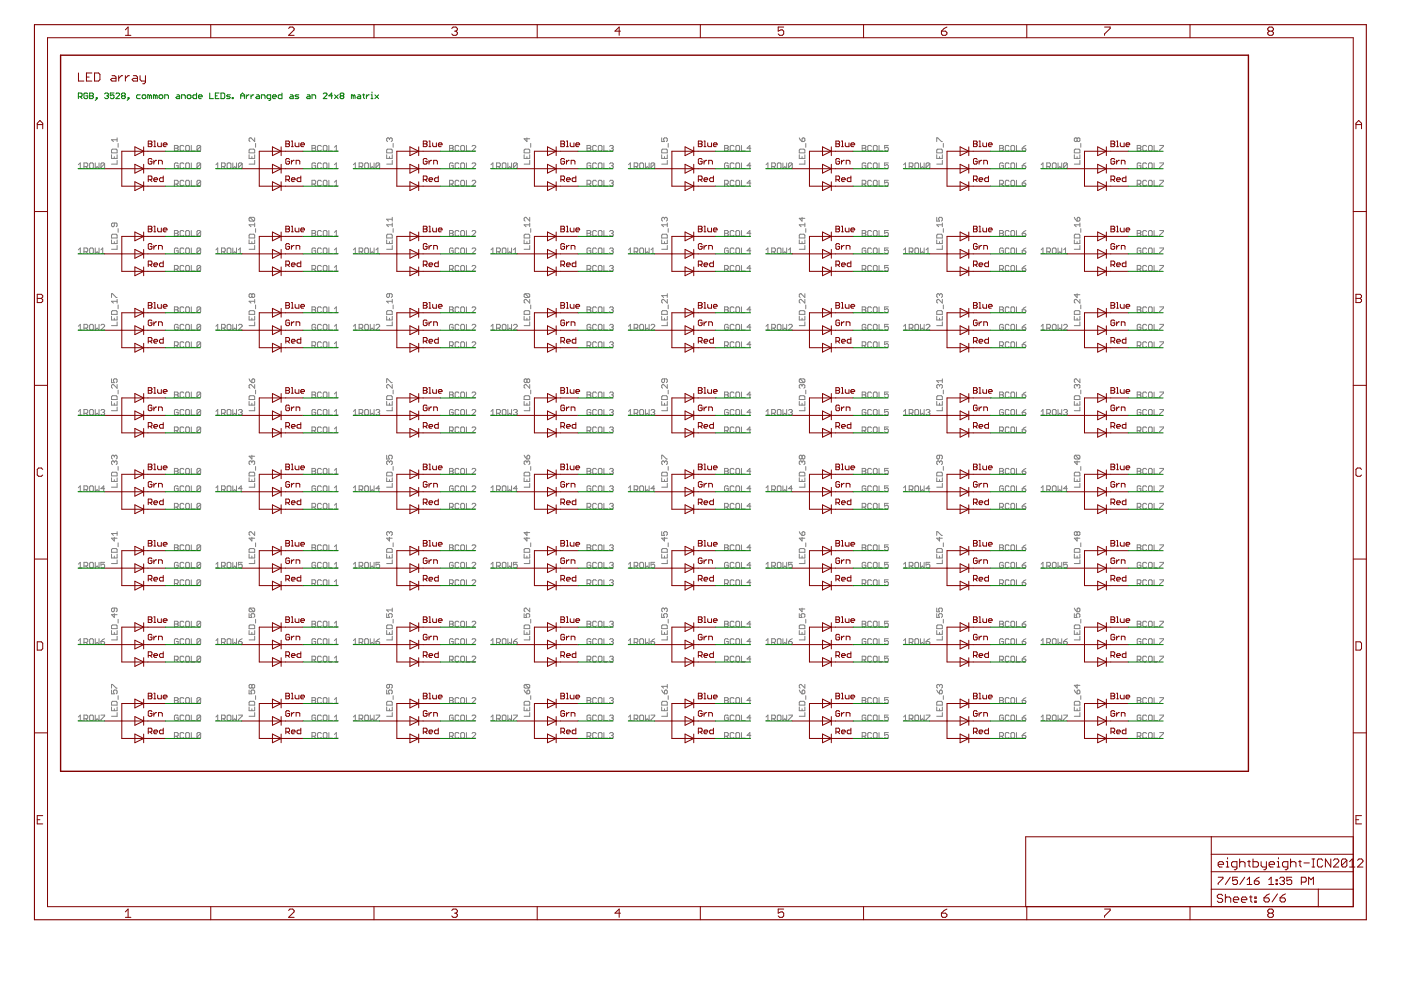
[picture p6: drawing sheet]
<svg xmlns="http://www.w3.org/2000/svg" width="297mm" height="210mm" viewBox="0 0 297 210" stroke-linecap="round" stroke-linejoin="round" font-family="sans-serif">
<g fill="none" stroke="#808080" stroke-width=".21">
<path d="M16.6 34.9l.4-.4v1.2M16.6 35.7h.8M17.8 35.3h.6l.2-.2v-.4l-.2-.2h-.6v1.2M18.2 35.3l.4 .4M19 34.7l.2-.2h.4l.2 .2v.8l-.2 .2h-.4l-.2-.2zM20.2 34.5v1.2l.4-.4 .4 .4v-1.2M22.2 34.7v.8l-.2 .2h-.4l-.2-.2M22.2 34.7l-.2-.2h-.4l-.2 .2v.8M22.2 34.7l-.8 .8M23.6 31.8l.3-.2h.7l.2 .2v.6h-1.2zM23.6 32.8v.8h1.2v-.8M24.2 33.2v.4"/>
<path d="M24.8 34v.8h-1.2M24.8 29.2v.8M24.8 29.6h-1.2l.4 .4M25 30.4v.8M37 30.8h.6l.2 .2-.2 .4 .2 .4-.2 .2h-.6zM37 39h.6l.2-.2v-.4l-.2-.2h-.6v1.2M37 31.4h.6M37.4 39l.4 .4M37.8 34.7l-.2-.2h-.4l-.2 .2v.8l.2 .2h.4l.2-.2v-.4h-.4M39 34.7l-.2-.2h-.4l-.2 .2v.8l.2 .2h.4l.2-.2M39 31l-.2-.2h-.4l-.2 .2v.8l.2 .2h.4l.2-.2M39 38.4l-.2-.2h-.4l-.2 .2v.8l.2 .2h.4l.2-.2"/>
<path d="M39.4 31l.2-.2h.4l.2 .2v.8l-.2 .2h-.4l-.2-.2zM39.4 34.7l.2-.2h.4l.2 .2v.8l-.2 .2h-.4l-.2-.2zM39.6 38.2h.4l.2 .2v.8l-.2 .2h-.4l-.2-.2v-.8zM40.6 34.5v1.2h.8M40.6 30.8v1.2h.8M40.6 38.2v1.2h.8M42.5 31l-.1-.2h-.4l-.2 .2v.8M42.5 34.7v.8l-.1 .2h-.4l-.2-.2M42.5 34.7l-.1-.2h-.4l-.2 .2v.8M42.5 38.4l-.1-.2h-.4l-.2 .2v.8M42.5 31v.8l-.1 .2h-.4l-.2-.2M42.5 38.4v.8l-.1 .2h-.4l-.2-.2"/>
<path d="M42.5 34.7l-.7 .8M42.5 38.4l-.7 .8M42.5 31l-.7 .8M45.8 35.7h.8M45.8 34.9l.4-.4v1.2M47 35.3h.6l.2-.2v-.4l-.2-.2h-.6v1.2M47.4 35.3l.4 .4M48.2 34.7l.2-.2h.3l.3 .2v.8l-.3 .2h-.3l-.2-.2zM49.4 34.5v1.2l.4-.4 .3 .4v-1.2M51.4 34.7v.8l-.3 .2h-.3l-.3-.2M51.4 34.7l-.3-.2h-.3l-.3 .2v.8M51.4 34.7l-.9 .8"/>
<path d="M52.8 32.8v.8h1.2v-.8M52.8 31.8l.2-.2h.8l.2 .2v.6h-1.2zM53.4 33.2v.4M54 34v.8h-1.2M54 29.2v.8l-.8-.8-.4 .2v.4l.2 .2M54.2 30.4v.8M66.1 30.8h.6l.2 .2-.2 .4 .2 .4-.2 .2h-.6zM66.1 39h.6l.2-.2v-.4l-.2-.2h-.6v1.2M66.1 31.4h.6M66.5 39l.4 .4M66.9 34.7l-.2-.2h-.4l-.2 .2v.8l.2 .2h.4l.2-.2v-.4h-.4M68.1 34.7l-.2-.2h-.4l-.2 .2v.8l.2 .2h.4l.2-.2"/>
<path d="M68.1 31l-.2-.2h-.4l-.2 .2v.8l.2 .2h.4l.2-.2M68.1 38.4l-.2-.2h-.4l-.2 .2v.8l.2 .2h.4l.2-.2M68.5 34.7l.2-.2h.4l.2 .2v.8l-.2 .2h-.4l-.2-.2zM68.7 30.8h.4l.2 .2v.8l-.2 .2h-.4l-.2-.2v-.8zM68.7 38.2h.4l.2 .2v.8l-.2 .2h-.4l-.2-.2v-.8zM69.7 34.5v1.2h.8M69.7 30.8v1.2h.8M69.7 38.2v1.2h.8M70.9 35.7h.8M70.9 34.9l.4-.4v1.2M70.9 31.2l.4-.4v1.2M70.9 38.6l.4-.4v1.2"/>
<path d="M70.9 39.4h.8M70.9 32h.8M74.9 35.7h.8M74.9 34.9l.4-.4v1.2M76.1 35.3h.6l.2-.2v-.4l-.2-.2h-.6v1.2M76.5 35.3l.4 .4M77.5 34.5h.4l.2 .2v.8l-.2 .2h-.4l-.2-.2v-.8zM78.5 34.5v1.2l.4-.4 .4 .4v-1.2M80.5 34.7v.8l-.2 .2h-.4l-.2-.2M80.5 34.7l-.2-.2h-.4l-.2 .2v.8M80.5 34.7l-.8 .8M82 32.8v.8h1.2v-.8"/>
<path d="M82.2 31.6h.8l.2 .2v.6h-1.2v-.6zM82.6 29.4l-.2-.2-.4 .2v.4l.2 .2M82.6 29.4l.2-.2 .4 .2v.4l-.2 .2M82.6 29.4v.2M82.6 33.2v.4M83.2 34v.8h-1.2M83.4 30.4v.8M95.3 30.8h.6l.2 .2-.2 .4 .2 .4-.2 .2h-.6zM95.3 39h.6l.2-.2v-.4l-.2-.2h-.6v1.2M95.3 31.4h.6M95.7 39l.4 .4M96.1 34.7l-.2-.2h-.4l-.2 .2v.8l.2 .2h.4l.2-.2v-.4h-.4"/>
<path d="M97.3 34.7l-.2-.2h-.4l-.2 .2v.8l.2 .2h.4l.2-.2M97.3 31l-.2-.2h-.4l-.2 .2v.8l.2 .2h.4l.2-.2M97.3 38.4l-.2-.2h-.4l-.2 .2v.8l.2 .2h.4l.2-.2M97.7 34.7l.2-.2h.4l.2 .2v.8l-.2 .2h-.4l-.2-.2zM97.7 31l.2-.2h.4l.2 .2v.8l-.2 .2h-.4l-.2-.2zM97.9 38.2h.4l.2 .2v.8l-.2 .2h-.4l-.2-.2v-.8zM98.9 34.5v1.2h.8M98.9 30.8v1.2h.8M98.9 38.2v1.2h.8M100.1 34.7l.2-.2h.4l.2 .2v.2l-.8 .8h.8M100.1 31l.2-.2h.4l.2 .2v.2l-.8 .8h.8M100.1 38.4l.2-.2h.4l.2 .2v.2l-.8 .8h.8"/>
<path d="M104.1 35.7h.8M104.1 34.9l.4-.4v1.2M105.3 35.3h.6l.2-.2v-.4l-.2-.2h-.6v1.2M105.7 35.3l.4 .4M106.5 34.7l.2-.2h.4l.2 .2v.8l-.2 .2h-.4l-.2-.2zM107.7 34.5v1.2l.4-.4 .4 .4v-1.2M109.7 34.7v.8l-.2 .2h-.4l-.2-.2M109.7 34.7l-.2-.2h-.4l-.2 .2v.8M109.7 34.7l-.8 .8M111.1 32.8v.8h1.2v-.8M111.1 31.8l.2-.2h.8l.2 .2v.6h-1.2zM111.7 29.2v.8l-.6-.6h1.2"/>
<path d="M111.7 33.2v.4M112.3 34v.8h-1.2M112.5 30.4v.8M124.5 30.8h.6l.2 .2-.2 .4 .2 .4-.2 .2h-.6zM124.5 39h.6l.2-.2v-.4l-.2-.2h-.6v1.2M124.5 31.4h.6M124.9 39l.4 .4M125.3 34.7l-.2-.2h-.4l-.2 .2v.8l.2 .2h.4l.2-.2v-.4h-.4M126.4 38.4l-.1-.2h-.4l-.2 .2v.8l.2 .2h.4l.1-.2M126.4 34.7l-.1-.2h-.4l-.2 .2v.8l.2 .2h.4l.1-.2M126.4 31l-.1-.2h-.4l-.2 .2v.8l.2 .2h.4l.1-.2M126.9 31l.1-.2h.4l.2 .2v.8l-.2 .2h-.4l-.1-.2z"/>
<path d="M126.9 34.7l.1-.2h.4l.2 .2v.8l-.2 .2h-.4l-.1-.2zM127 38.2h.4l.2 .2v.8l-.2 .2h-.4l-.1-.2v-.8zM128 34.5v1.2h.8M128 30.8v1.2h.8M128 38.2v1.2h.8M129.2 34.7l.2-.2h.4l.2 .2-.2 .4M129.2 31l.2-.2h.4l.2 .2-.2 .4M129.2 38.4l.2-.2h.4l.2 .2-.2 .4M129.6 35.1h.2M129.6 38.8h.2M129.6 31.4h.2M129.8 35.1l.2 .2-.2 .4h-.4l-.2-.2"/>
<path d="M129.8 31.4l.2 .2-.2 .4h-.4l-.2-.2M129.8 38.8l.2 .2-.2 .4h-.4l-.2-.2M133.3 35.7h.7M133.3 34.9l.3-.4v1.2M134.5 35.3h.5l.2-.2v-.4l-.2-.2h-.5v1.2M134.9 35.3l.3 .4M135.6 34.7l.2-.2h.4l.2 .2v.8l-.2 .2h-.4l-.2-.2zM136.8 34.5v1.2l.4-.4 .4 .4v-1.2M138.8 34.7v.8l-.2 .2h-.4l-.2-.2M138.8 34.7l-.2-.2h-.4l-.2 .2v.8M138.8 34.7l-.8 .8M140.3 32.8v.8h1.2v-.8"/>
<path d="M140.3 31.8l.2-.2h.8l.2 .2v.6h-1.2zM140.3 29.2v.8h.6l-.2-.4 .2-.4h.4l.2 .2v.4l-.2 .2M140.9 33.2v.4M141.5 34v.8h-1.2M141.7 30.4v.8M153.6 30.8h.6l.2 .2-.2 .4 .2 .4-.2 .2h-.6zM153.6 39h.6l.2-.2v-.4l-.2-.2h-.6v1.2M153.6 31.4h.6M154 39l.4 .4M154.4 34.7l-.2-.2h-.4l-.2 .2v.8l.2 .2h.4l.2-.2v-.4h-.4M155.6 34.7l-.2-.2h-.4l-.2 .2v.8l.2 .2h.4l.2-.2M155.6 31l-.2-.2h-.4l-.2 .2v.8l.2 .2h.4l.2-.2"/>
<path d="M155.6 38.4l-.2-.2h-.4l-.2 .2v.8l.2 .2h.4l.2-.2M156 34.7l.2-.2h.4l.2 .2v.8l-.2 .2h-.4l-.2-.2zM156 31l.2-.2h.4l.2 .2v.8l-.2 .2h-.4l-.2-.2zM156.2 38.2h.4l.2 .2v.8l-.2 .2h-.4l-.2-.2v-.8zM157.2 34.5v1.2h.8M157.2 30.8v1.2h.8M157.2 38.2v1.2h.8M159.2 35.1h-.8l.6-.6v1.2M159.2 31.4h-.8l.6-.6v1.2M159.2 38.8h-.8l.6-.6v1.2M162.4 35.7h.8M162.4 34.9l.4-.4v1.2"/>
<path d="M163.6 35.3h.6l.2-.2v-.4l-.2-.2h-.6v1.2M164 35.3l.4 .4M165 34.5h.4l.2 .2v.8l-.2 .2h-.4l-.2-.2v-.8zM166 34.5v1.2l.4-.4 .4 .4v-1.2M168 34.7v.8l-.2 .2h-.4l-.2-.2M168 34.7l-.2-.2h-.4l-.2 .2v.8M168 34.7l-.8 .8M169.5 32.8v.8h1.1v-.8M169.5 31.8l.2-.2h.7l.2 .2v.6h-1.1zM169.5 29.2l.6 .8M170.1 29.4l.3-.2 .2 .2v.4l-.2 .2h-.3zM170.1 33.2v.4"/>
<path d="M170.6 34v.8h-1.1M170.8 30.4v.8M182.8 30.8h.6l.2 .2-.2 .4 .2 .4-.2 .2h-.6zM182.8 39h.6l.2-.2v-.4l-.2-.2h-.6v1.2M182.8 31.4h.6M183.2 39l.4 .4M183.6 34.7l-.2-.2h-.4l-.2 .2v.8l.2 .2h.4l.2-.2v-.4h-.4M184.8 34.7l-.2-.2h-.4l-.2 .2v.8l.2 .2h.4l.2-.2M184.8 31l-.2-.2h-.4l-.2 .2v.8l.2 .2h.4l.2-.2M184.8 38.4l-.2-.2h-.4l-.2 .2v.8l.2 .2h.4l.2-.2M185.2 34.7l.2-.2h.4l.2 .2v.8l-.2 .2h-.4l-.2-.2zM185.2 31l.2-.2h.4l.2 .2v.8l-.2 .2h-.4l-.2-.2z"/>
<path d="M185.4 38.2h.4l.2 .2v.8l-.2 .2h-.4l-.2-.2v-.8zM186.4 34.5v1.2h.8M186.4 30.8v1.2h.8M186.4 38.2v1.2h.8M188.3 34.5h-.7v.6l.4-.2 .3 .2v.4l-.1 .2h-.5l-.1-.2M188.3 30.8h-.7v.6l.4-.2 .3 .2v.4l-.1 .2h-.5l-.1-.2M188.3 38.2h-.7v.6l.4-.2 .3 .2v.4l-.1 .2h-.5l-.1-.2M191.6 35.7h.8M191.6 34.9l.4-.4v1.2M192.8 35.3h.6l.2-.2v-.4l-.2-.2h-.6v1.2M193.2 35.3l.4 .4M194.2 34.5h.4l.2 .2v.8l-.2 .2h-.4l-.2-.2v-.8z"/>
<path d="M195.2 34.5v1.2l.4-.4 .3 .4v-1.2M197.1 34.7v.8l-.2 .2h-.3l-.3-.2M197.1 34.7l-.2-.2h-.3l-.3 .2v.8M197.1 34.7l-.8 .8M198.6 32.8v.8h1.2v-.8M198.6 31.8l.2-.2h.8l.2 .2v.6h-1.2zM198.6 30v-.8h.2l.8 .8h.2M199.2 33.2v.4M199.8 34v.8h-1.2M200 30.4v.8M211.9 39h.6l.2-.2v-.4l-.2-.2h-.6v1.2M211.9 30.8h.6l.2 .2-.2 .4 .2 .4-.2 .2h-.6z"/>
<path d="M211.9 31.4h.6M212.3 39l.4 .4M212.7 34.7l-.2-.2h-.3l-.3 .2v.8l.3 .2h.3l.2-.2v-.4h-.4M213.9 34.7l-.2-.2h-.4l-.2 .2v.8l.2 .2h.4l.2-.2M213.9 31l-.2-.2h-.4l-.2 .2v.8l.2 .2h.4l.2-.2M213.9 38.4l-.2-.2h-.4l-.2 .2v.8l.2 .2h.4l.2-.2M214.5 34.5h.4l.2 .2v.8l-.2 .2h-.4l-.2-.2v-.8zM214.5 30.8h.4l.2 .2v.8l-.2 .2h-.4l-.2-.2v-.8zM214.5 38.2h.4l.2 .2v.8l-.2 .2h-.4l-.2-.2v-.8zM215.5 34.5v1.2h.8M215.5 30.8v1.2h.8M215.5 38.2v1.2h.8"/>
<path d="M216.7 35.1h.6l.2 .4-.2 .2h-.4l-.2-.2zM216.7 38.8h.6l.2 .4-.2 .2h-.4l-.2-.2zM216.7 31.4h.6l.2 .4-.2 .2h-.4l-.2-.2zM217.5 34.5l-.8 .6M217.5 38.2l-.8 .6M217.5 30.8l-.8 .6M220.7 35.7h.8M220.7 34.9l.4-.4v1.2M221.9 35.3h.6l.2-.2v-.4l-.2-.2h-.6v1.2M222.3 35.3l.4 .4M223.1 34.7l.2-.2h.4l.2 .2v.8l-.2 .2h-.4l-.2-.2zM224.3 34.5v1.2l.4-.4 .4 .4v-1.2"/>
<path d="M226.3 34.7l-.8 .8M226.3 34.7v.8l-.2 .2h-.4l-.2-.2M226.3 34.7l-.2-.2h-.4l-.2 .2v.8M227.8 32.8v.8h1.2v-.8M227.8 31.8l.2-.2h.8l.2 .2v.6h-1.2zM228.4 29.4l-.2-.2-.4 .2v.4l.2 .2 .4-.2M228.4 29.4l.2-.2 .4 .2v.4l-.2 .2-.4-.2M228.4 29.4v.4M228.4 33.2v.4M229 34v.8h-1.2M229.2 30.4v.8M241.1 30.8h.6l.2 .2-.2 .4 .2 .4-.2 .2h-.6z"/>
<path d="M241.1 39h.6l.2-.2v-.4l-.2-.2h-.6v1.2M241.1 31.4h.6M241.5 39l.4 .4M241.9 34.7l-.2-.2h-.4l-.2 .2v.8l.2 .2h.4l.2-.2v-.4h-.4M243.1 34.7l-.2-.2h-.4l-.2 .2v.8l.2 .2h.4l.2-.2M243.1 31l-.2-.2h-.4l-.2 .2v.8l.2 .2h.4l.2-.2M243.1 38.4l-.2-.2h-.4l-.2 .2v.8l.2 .2h.4l.2-.2M243.5 34.7l.2-.2h.4l.2 .2v.8l-.2 .2h-.4l-.2-.2zM243.5 31l.2-.2h.4l.2 .2v.8l-.2 .2h-.4l-.2-.2zM243.7 38.2h.4l.2 .2v.8l-.2 .2h-.4l-.2-.2v-.8zM244.7 34.5v1.2h.8M244.7 30.8v1.2h.8"/>
<path d="M244.7 38.2v1.2h.8M245.9 34.5h.8v.2l-.8 .8v.2M245.9 30.8h.8v.2l-.8 .8v.2M245.9 38.2h.8v.2l-.8 .8v.2M16.6 53l.4-.4v1.2M16.6 53.8h.8M17.8 53.4h.6l.2-.2v-.4l-.2-.2h-.6v1.2M18.2 53.4l.4 .4M19.2 52.6h.4l.2 .2v.8l-.2 .2h-.4l-.2-.2v-.8zM20.2 52.6v1.2l.4-.4 .4 .4v-1.2M21.4 53.8h.8M21.4 53l.4-.4v1.2"/>
<path d="M23.6 49.9l.3-.2h.7l.2 .2v.6h-1.2zM23.6 50.9v.7h1.2v-.7M24.2 47.3v.6l-.2 .2-.4-.2v-.4l.3-.2h.7l.2 .2v.4l-.2 .2M24.2 51.2v.4M24.8 52v.9h-1.2M25 48.5v.8M37 48.9h.6l.2 .2-.2 .4 .2 .4-.2 .2h-.6zM37 57.1h.6l.2-.2v-.4l-.2-.2h-.6v1.2M37 49.5h.6M37.4 57.1l.4 .4M37.8 52.8l-.2-.2h-.4l-.2 .2v.8l.2 .2h.4l.2-.2v-.4h-.4M39 52.8l-.2-.2h-.4l-.2 .2v.8l.2 .2h.4l.2-.2"/>
<path d="M39 49.1l-.2-.2h-.4l-.2 .2v.8l.2 .2h.4l.2-.2M39 56.5l-.2-.2h-.4l-.2 .2v.8l.2 .2h.4l.2-.2M39.6 52.6h.4l.2 .2v.8l-.2 .2h-.4l-.2-.2v-.8zM39.6 48.9h.4l.2 .2v.8l-.2 .2h-.4l-.2-.2v-.8zM39.6 56.3h.4l.2 .2v.8l-.2 .2h-.4l-.2-.2v-.8zM40.6 52.6v1.2h.8M40.6 48.9v1.2h.8M40.6 56.3v1.2h.8M42.5 52.8v.8l-.1 .2h-.4l-.2-.2M42.5 52.8l-.1-.2h-.4l-.2 .2v.8M42.5 49.1l-.1-.2h-.4l-.2 .2v.8M42.5 56.5l-.1-.2h-.4l-.2 .2v.8"/>
<path d="M42.5 49.1v.8l-.1 .2h-.4l-.2-.2M42.5 56.5v.8l-.1 .2h-.4l-.2-.2M42.5 52.8l-.7 .8M42.5 56.5l-.7 .8M42.5 49.1l-.7 .8M45.8 53l.4-.4v1.2M45.8 53.8h.8M47 53.4h.6l.2-.2v-.4l-.2-.2h-.6v1.2M47.4 53.4l.4 .4M48.4 52.6h.3l.3 .2v.8l-.3 .2h-.3l-.2-.2v-.8zM49.4 52.6v1.2l.4-.4 .3 .4v-1.2M50.5 53.8h.9"/>
<path d="M50.5 53l.4-.4v1.2M52.8 50.9v.7h1.2v-.7M53 46.1h.8l.2 .2v.4l-.2 .2M53 49.7h.8l.2 .2v.6h-1.2v-.6zM53 46.1l-.2 .2v.4l.2 .2h.8M53 46.1l.8 .8M53.4 51.2v.4M54 47.3v.8M54 52v.9h-1.2M54 47.7h-1.2l.4 .4M54.2 48.5v.8M66.1 48.9h.6l.2 .2-.2 .4 .2 .4-.2 .2h-.6z"/>
<path d="M66.1 57.1h.6l.2-.2v-.4l-.2-.2h-.6v1.2M66.1 49.5h.6M66.5 57.1l.4 .4M66.9 52.8l-.2-.2h-.4l-.2 .2v.8l.2 .2h.4l.2-.2v-.4h-.4M68.1 52.8l-.2-.2h-.4l-.2 .2v.8l.2 .2h.4l.2-.2M68.1 49.1l-.2-.2h-.4l-.2 .2v.8l.2 .2h.4l.2-.2M68.1 56.5l-.2-.2h-.4l-.2 .2v.8l.2 .2h.4l.2-.2M68.7 52.6h.4l.2 .2v.8l-.2 .2h-.4l-.2-.2v-.8zM68.7 48.9h.4l.2 .2v.8l-.2 .2h-.4l-.2-.2v-.8zM68.7 56.3h.4l.2 .2v.8l-.2 .2h-.4l-.2-.2v-.8zM69.7 52.6v1.2h.8M69.7 48.9v1.2h.8"/>
<path d="M69.7 56.3v1.2h.8M70.9 53.8h.8M70.9 49.3l.4-.4v1.2M70.9 53l.4-.4v1.2M70.9 56.7l.4-.4v1.2M70.9 57.5h.8M70.9 50.1h.8M74.9 53l.4-.4v1.2M74.9 53.8h.8M76.1 53.4h.6l.2-.2v-.4l-.2-.2h-.6v1.2M76.5 53.4l.4 .4M77.5 52.6h.4l.2 .2v.8l-.2 .2h-.4l-.2-.2v-.8z"/>
<path d="M78.5 52.6v1.2l.4-.4 .4 .4v-1.2M79.7 53.8h.8M79.7 53l.4-.4v1.2M82 50.9v.7h1.2v-.7M82.2 49.7h.8l.2 .2v.6h-1.2v-.6zM82.6 51.2v.4M83.2 46.1v.8M83.2 47.3v.8M83.2 52v.9h-1.2M83.2 47.7h-1.2l.4 .4M83.2 46.5h-1.2l.4 .4M83.4 48.5v.8"/>
<path d="M95.3 48.9h.6l.2 .2-.2 .4 .2 .4-.2 .2h-.6zM95.3 57.1h.6l.2-.2v-.4l-.2-.2h-.6v1.2M95.3 49.5h.6M95.7 57.1l.4 .4M96.1 52.8l-.2-.2h-.4l-.2 .2v.8l.2 .2h.4l.2-.2v-.4h-.4M97.3 52.8l-.2-.2h-.4l-.2 .2v.8l.2 .2h.4l.2-.2M97.3 49.1l-.2-.2h-.4l-.2 .2v.8l.2 .2h.4l.2-.2M97.3 56.5l-.2-.2h-.4l-.2 .2v.8l.2 .2h.4l.2-.2M97.7 52.8l.2-.2h.4l.2 .2v.8l-.2 .2h-.4l-.2-.2zM97.9 48.9h.4l.2 .2v.8l-.2 .2h-.4l-.2-.2v-.8zM97.9 56.3h.4l.2 .2v.8l-.2 .2h-.4l-.2-.2v-.8zM98.9 52.6v1.2h.8"/>
<path d="M98.9 48.9v1.2h.8M98.9 56.3v1.2h.8M100.1 52.8l.2-.2h.4l.2 .2v.2l-.8 .8h.8M100.1 56.5l.2-.2h.4l.2 .2v.2l-.8 .8h.8M100.1 49.1l.2-.2h.4l.2 .2v.2l-.8 .8h.8M104.1 53l.4-.4v1.2M104.1 53.8h.8M105.3 53.4h.6l.2-.2v-.4l-.2-.2h-.6v1.2M105.7 53.4l.4 .4M106.7 52.6h.4l.2 .2v.8l-.2 .2h-.4l-.2-.2v-.8zM107.7 52.6v1.2l.4-.4 .4 .4v-1.2M108.9 53.8h.8"/>
<path d="M108.9 53l.4-.4v1.2M111.1 49.9l.2-.2h.8l.2 .2v.6h-1.2zM111.1 50.9v.7h1.2v-.7M111.7 51.2v.4M112.3 46.1v.8l-.8-.8-.4 .2v.4l.2 .2M112.3 47.3v.8M112.3 52v.9h-1.2M112.3 47.7h-1.2l.4 .4M112.5 48.5v.8M124.5 48.9h.6l.2 .2-.2 .4 .2 .4-.2 .2h-.6zM124.5 57.1h.6l.2-.2v-.4l-.2-.2h-.6v1.2M124.5 49.5h.6"/>
<path d="M124.9 57.1l.4 .4M125.3 52.8l-.2-.2h-.4l-.2 .2v.8l.2 .2h.4l.2-.2v-.4h-.4M126.4 52.8l-.1-.2h-.4l-.2 .2v.8l.2 .2h.4l.1-.2M126.4 49.1l-.1-.2h-.4l-.2 .2v.8l.2 .2h.4l.1-.2M126.4 56.5l-.1-.2h-.4l-.2 .2v.8l.2 .2h.4l.1-.2M127 52.6h.4l.2 .2v.8l-.2 .2h-.4l-.1-.2v-.8zM127 48.9h.4l.2 .2v.8l-.2 .2h-.4l-.1-.2v-.8zM127 56.3h.4l.2 .2v.8l-.2 .2h-.4l-.1-.2v-.8zM128 52.6v1.2h.8M128 48.9v1.2h.8M128 56.3v1.2h.8M129.2 52.8l.2-.2h.4l.2 .2-.2 .4"/>
<path d="M129.2 49.1l.2-.2h.4l.2 .2-.2 .4M129.2 56.5l.2-.2h.4l.2 .2-.2 .4M129.6 53.2h.2M129.6 56.9h.2M129.6 49.5h.2M129.8 49.5l.2 .2-.2 .4h-.4l-.2-.2M129.8 53.2l.2 .2-.2 .4h-.4l-.2-.2M129.8 56.9l.2 .2-.2 .4h-.4l-.2-.2M133.3 53l.3-.4v1.2M133.3 53.8h.7M134.5 53.4h.5l.2-.2v-.4l-.2-.2h-.5v1.2M134.9 53.4l.3 .4"/>
<path d="M135.6 52.8l.2-.2h.4l.2 .2v.8l-.2 .2h-.4l-.2-.2zM136.8 52.6v1.2l.4-.4 .4 .4v-1.2M138 53.8h.8M138 53l.4-.4v1.2M140.3 50.9v.7h1.2v-.7M140.5 49.7h.8l.2 .2v.6h-1.2v-.6zM140.9 46.3l.2-.2 .4 .2v.4l-.2 .2M140.9 46.3l-.2-.2-.4 .2v.4l.2 .2M140.9 46.3v.2M140.9 51.2v.4M141.5 47.3v.8M141.5 52v.9h-1.2"/>
<path d="M141.5 47.7h-1.2l.4 .4M141.7 48.5v.8M153.6 48.9h.6l.2 .2-.2 .4 .2 .4-.2 .2h-.6zM153.6 57.1h.6l.2-.2v-.4l-.2-.2h-.6v1.2M153.6 49.5h.6M154 57.1l.4 .4M154.4 52.8l-.2-.2h-.4l-.2 .2v.8l.2 .2h.4l.2-.2v-.4h-.4M155.6 52.8l-.2-.2h-.4l-.2 .2v.8l.2 .2h.4l.2-.2M155.6 49.1l-.2-.2h-.4l-.2 .2v.8l.2 .2h.4l.2-.2M155.6 56.5l-.2-.2h-.4l-.2 .2v.8l.2 .2h.4l.2-.2M156.2 52.6h.4l.2 .2v.8l-.2 .2h-.4l-.2-.2v-.8zM156.2 48.9h.4l.2 .2v.8l-.2 .2h-.4l-.2-.2v-.8z"/>
<path d="M156.2 56.3h.4l.2 .2v.8l-.2 .2h-.4l-.2-.2v-.8zM157.2 52.6v1.2h.8M157.2 48.9v1.2h.8M157.2 56.3v1.2h.8M159.2 53.2h-.8l.6-.6v1.2M159.2 49.5h-.8l.6-.6v1.2M159.2 56.9h-.8l.6-.6v1.2M162.4 53l.4-.4v1.2M162.4 53.8h.8M163.6 53.4h.6l.2-.2v-.4l-.2-.2h-.6v1.2M164 53.4l.4 .4M165 52.6h.4l.2 .2v.8l-.2 .2h-.4l-.2-.2v-.8z"/>
<path d="M166 52.6v1.2l.4-.4 .4 .4v-1.2M167.2 53.8h.8M167.2 53l.4-.4v1.2M169.5 50.9v.7h1.1v-.7M169.7 49.7h.7l.2 .2v.6h-1.1v-.6zM170.1 46.1v.8l-.6-.6h1.1M170.1 51.2v.4M170.6 47.3v.8M170.6 52v.9h-1.1M170.6 47.7h-1.1l.3 .4M170.8 48.5v.8M182.8 48.9h.6l.2 .2-.2 .4 .2 .4-.2 .2h-.6z"/>
<path d="M182.8 57.1h.6l.2-.2v-.4l-.2-.2h-.6v1.2M182.8 49.5h.6M183.2 57.1l.4 .4M183.6 52.8l-.2-.2h-.4l-.2 .2v.8l.2 .2h.4l.2-.2v-.4h-.4M184.8 52.8l-.2-.2h-.4l-.2 .2v.8l.2 .2h.4l.2-.2M184.8 49.1l-.2-.2h-.4l-.2 .2v.8l.2 .2h.4l.2-.2M184.8 56.5l-.2-.2h-.4l-.2 .2v.8l.2 .2h.4l.2-.2M185.2 52.8l.2-.2h.4l.2 .2v.8l-.2 .2h-.4l-.2-.2zM185.4 48.9h.4l.2 .2v.8l-.2 .2h-.4l-.2-.2v-.8zM185.4 56.3h.4l.2 .2v.8l-.2 .2h-.4l-.2-.2v-.8zM186.4 52.6v1.2h.8M186.4 48.9v1.2h.8"/>
<path d="M186.4 56.3v1.2h.8M188.3 48.9h-.7v.6l.4-.2 .3 .2v.4l-.1 .2h-.5l-.1-.2M188.3 52.6h-.7v.6l.4-.2 .3 .2v.4l-.1 .2h-.5l-.1-.2M188.3 56.3h-.7v.6l.4-.2 .3 .2v.4l-.1 .2h-.5l-.1-.2M191.6 53l.4-.4v1.2M191.6 53.8h.8M192.8 53.4h.6l.2-.2v-.4l-.2-.2h-.6v1.2M193.2 53.4l.4 .4M194.2 52.6h.4l.2 .2v.8l-.2 .2h-.4l-.2-.2v-.8zM195.2 52.6v1.2l.4-.4 .3 .4v-1.2M196.3 53.8h.8M196.3 53l.4-.4v1.2"/>
<path d="M198.6 46.1v.8h.6l-.2-.4 .2-.4h.4l.2 .2v.4l-.2 .2M198.6 49.9l.2-.2h.8l.2 .2v.6h-1.2zM198.6 50.9v.7h1.2v-.7M199.2 51.2v.4M199.8 47.3v.8M199.8 52v.9h-1.2M199.8 47.7h-1.2l.4 .4M200 48.5v.8M211.9 48.9h.6l.2 .2-.2 .4 .2 .4-.2 .2h-.6zM211.9 57.1h.6l.2-.2v-.4l-.2-.2h-.6v1.2M211.9 49.5h.6M212.3 57.1l.4 .4"/>
<path d="M212.7 52.8l-.2-.2h-.3l-.3 .2v.8l.3 .2h.3l.2-.2v-.4h-.4M213.9 52.8l-.2-.2h-.4l-.2 .2v.8l.2 .2h.4l.2-.2M213.9 49.1l-.2-.2h-.4l-.2 .2v.8l.2 .2h.4l.2-.2M213.9 56.5l-.2-.2h-.4l-.2 .2v.8l.2 .2h.4l.2-.2M214.5 52.6h.4l.2 .2v.8l-.2 .2h-.4l-.2-.2v-.8zM214.5 48.9h.4l.2 .2v.8l-.2 .2h-.4l-.2-.2v-.8zM214.5 56.3h.4l.2 .2v.8l-.2 .2h-.4l-.2-.2v-.8zM215.5 52.6v1.2h.8M215.5 48.9v1.2h.8M215.5 56.3v1.2h.8M216.7 49.5h.6l.2 .4-.2 .2h-.4l-.2-.2zM216.7 53.2h.6l.2 .4-.2 .2h-.4l-.2-.2z"/>
<path d="M216.7 56.9h.6l.2 .4-.2 .2h-.4l-.2-.2zM217.5 52.6l-.8 .6M217.5 56.3l-.8 .6M217.5 48.9l-.8 .6M220.7 53l.4-.4v1.2M220.7 53.8h.8M221.9 53.4h.6l.2-.2v-.4l-.2-.2h-.6v1.2M222.3 53.4l.4 .4M223.3 52.6h.4l.2 .2v.8l-.2 .2h-.4l-.2-.2v-.8zM224.3 52.6v1.2l.4-.4 .4 .4v-1.2M225.5 53.8h.8M225.5 53l.4-.4v1.2"/>
<path d="M227.8 50.9v.7h1.2v-.7M227.8 46.1l.6 .8M228 49.7h.8l.2 .2v.6h-1.2v-.6zM228.4 51.2v.4M228.6 46.1l.4 .2v.4l-.2 .2h-.4v-.6zM229 47.3v.8M229 52v.9h-1.2M229 47.7h-1.2l.4 .4M229.2 48.5v.8M241.1 48.9h.6l.2 .2-.2 .4 .2 .4-.2 .2h-.6zM241.1 57.1h.6l.2-.2v-.4l-.2-.2h-.6v1.2M241.1 49.5h.6"/>
<path d="M241.5 57.1l.4 .4M241.9 52.8l-.2-.2h-.4l-.2 .2v.8l.2 .2h.4l.2-.2v-.4h-.4M243.1 49.1l-.2-.2h-.4l-.2 .2v.8l.2 .2h.4l.2-.2M243.1 52.8l-.2-.2h-.4l-.2 .2v.8l.2 .2h.4l.2-.2M243.1 56.5l-.2-.2h-.4l-.2 .2v.8l.2 .2h.4l.2-.2M243.7 52.6h.4l.2 .2v.8l-.2 .2h-.4l-.2-.2v-.8zM243.7 48.9h.4l.2 .2v.8l-.2 .2h-.4l-.2-.2v-.8zM243.7 56.3h.4l.2 .2v.8l-.2 .2h-.4l-.2-.2v-.8zM244.7 52.6v1.2h.8M244.7 48.9v1.2h.8M244.7 56.3v1.2h.8M245.9 52.6h.8v.2l-.8 .8v.2"/>
<path d="M245.9 48.9h.8v.2l-.8 .8v.2M245.9 56.3h.8v.2l-.8 .8v.2M16.6 69.2l.4-.4v1.2M16.6 70h.8M17.8 69.6h.6l.2-.2v-.4l-.2-.2h-.6v1.2M18.2 69.6l.4 .4M19.2 68.8h.4l.2 .2v.8l-.2 .2h-.4l-.2-.2v-.8zM20.2 68.8v1.2l.4-.4 .4 .4v-1.2M21.4 69l.2-.2h.4l.2 .2v.2l-.8 .8h.8M23.6 66.1l.3-.2h.7l.2 .2v.6h-1.2zM23.6 67.1v.7h1.2v-.7M23.6 63.1v-.8h.3l.7 .8h.2"/>
<path d="M24.2 67.5v.3M24.8 63.5v.8M24.8 68.2v.8h-1.2M24.8 63.9h-1.2l.4 .4M25 64.7v.8M37 65.1h.6l.2 .2-.2 .4 .2 .4-.2 .2h-.6zM37 73.3h.6l.2-.2v-.4l-.2-.2h-.6v1.2M37 65.7h.6M37.4 73.3l.4 .4M37.8 69l-.2-.2h-.4l-.2 .2v.8l.2 .2h.4l.2-.2v-.4h-.4M39 69l-.2-.2h-.4l-.2 .2v.8l.2 .2h.4l.2-.2M39 65.3l-.2-.2h-.4l-.2 .2v.8l.2 .2h.4l.2-.2"/>
<path d="M39 72.7l-.2-.2h-.4l-.2 .2v.8l.2 .2h.4l.2-.2M39.6 72.5h.4l.2 .2v.8l-.2 .2h-.4l-.2-.2v-.8zM39.6 68.8h.4l.2 .2v.8l-.2 .2h-.4l-.2-.2v-.8zM39.6 65.1h.4l.2 .2v.8l-.2 .2h-.4l-.2-.2v-.8zM40.6 68.8v1.2h.8M40.6 65.1v1.2h.8M40.6 72.5v1.2h.8M42.5 72.7l-.7 .8M42.5 69v.8l-.1 .2h-.4l-.2-.2M42.5 69l-.1-.2h-.4l-.2 .2v.8M42.5 65.3l-.1-.2h-.4l-.2 .2v.8M42.5 72.7l-.1-.2h-.4l-.2 .2v.8"/>
<path d="M42.5 65.3v.8l-.1 .2h-.4l-.2-.2M42.5 72.7v.8l-.1 .2h-.4l-.2-.2M42.5 69l-.7 .8M42.5 65.3l-.7 .8M45.8 69.2l.4-.4v1.2M45.8 70h.8M47 69.6h.6l.2-.2v-.4l-.2-.2h-.6v1.2M47.4 69.6l.4 .4M48.4 68.8h.3l.3 .2v.8l-.3 .2h-.3l-.2-.2v-.8zM49.4 68.8v1.2l.4-.4 .3 .4v-1.2M50.5 69l.3-.2h.3l.3 .2v.2l-.9 .8h.9M52.8 66.1l.2-.2h.8l.2 .2v.6h-1.2z"/>
<path d="M52.8 67.1v.7h1.2v-.7M53.4 62.5l.2-.2 .4 .2v.4l-.2 .2-.4-.2M53.4 62.5l-.2-.2-.4 .2v.4l.2 .2 .4-.2M53.4 62.5v.4M53.4 67.5v.3M54 63.5v.8M54 68.2v.8h-1.2M54 63.9h-1.2l.4 .4M54.2 64.7v.8M66.1 73.3h.6l.2-.2v-.4l-.2-.2h-.6v1.2M66.1 65.1h.6l.2 .2-.2 .4 .2 .4-.2 .2h-.6zM66.1 65.7h.6"/>
<path d="M66.5 73.3l.4 .4M66.9 69l-.2-.2h-.4l-.2 .2v.8l.2 .2h.4l.2-.2v-.4h-.4M68.1 69l-.2-.2h-.4l-.2 .2v.8l.2 .2h.4l.2-.2M68.1 65.3l-.2-.2h-.4l-.2 .2v.8l.2 .2h.4l.2-.2M68.1 72.7l-.2-.2h-.4l-.2 .2v.8l.2 .2h.4l.2-.2M68.7 68.8h.4l.2 .2v.8l-.2 .2h-.4l-.2-.2v-.8zM68.7 65.1h.4l.2 .2v.8l-.2 .2h-.4l-.2-.2v-.8zM68.7 72.5h.4l.2 .2v.8l-.2 .2h-.4l-.2-.2v-.8zM69.7 68.8v1.2h.8M69.7 65.1v1.2h.8M69.7 72.5v1.2h.8M70.9 70h.8"/>
<path d="M70.9 65.5l.4-.4v1.2M70.9 69.2l.4-.4v1.2M70.9 72.9l.4-.4v1.2M70.9 73.7h.8M70.9 66.3h.8M74.9 69.2l.4-.4v1.2M74.9 70h.8M76.1 69.6h.6l.2-.2v-.4l-.2-.2h-.6v1.2M76.5 69.6l.4 .4M77.5 68.8h.4l.2 .2v.8l-.2 .2h-.4l-.2-.2v-.8zM78.5 68.8v1.2l.4-.4 .4 .4v-1.2M79.7 69l.2-.2h.4l.2 .2v.2l-.8 .8h.8"/>
<path d="M82 66.1l.2-.2h.8l.2 .2v.6h-1.2zM82 67.1v.7h1.2v-.7M82.6 62.3v.6l-.2 .2-.4-.2v-.4l.2-.2h.8l.2 .2v.4l-.2 .2M82.6 67.5v.3M83.2 63.5v.8M83.2 68.2v.8h-1.2M83.2 63.9h-1.2l.4 .4M83.4 64.7v.8M95.3 73.3h.6l.2-.2v-.4l-.2-.2h-.6v1.2M95.3 65.1h.6l.2 .2-.2 .4 .2 .4-.2 .2h-.6zM95.3 65.7h.6M95.7 73.3l.4 .4"/>
<path d="M96.1 69l-.2-.2h-.4l-.2 .2v.8l.2 .2h.4l.2-.2v-.4h-.4M97.3 69l-.2-.2h-.4l-.2 .2v.8l.2 .2h.4l.2-.2M97.3 65.3l-.2-.2h-.4l-.2 .2v.8l.2 .2h.4l.2-.2M97.3 72.7l-.2-.2h-.4l-.2 .2v.8l.2 .2h.4l.2-.2M97.7 72.7l.2-.2h.4l.2 .2v.8l-.2 .2h-.4l-.2-.2zM97.7 69l.2-.2h.4l.2 .2v.8l-.2 .2h-.4l-.2-.2zM97.9 65.1h.4l.2 .2v.8l-.2 .2h-.4l-.2-.2v-.8zM98.9 68.8v1.2h.8M98.9 65.1v1.2h.8M98.9 72.5v1.2h.8M100.1 69l.2-.2h.4l.2 .2v.2l-.8 .8h.8M100.1 72.7l.2-.2h.4l.2 .2v.2l-.8 .8h.8"/>
<path d="M100.1 65.3l.2-.2h.4l.2 .2v.2l-.8 .8h.8M104.1 69.2l.4-.4v1.2M104.1 70h.8M105.3 69.6h.6l.2-.2v-.4l-.2-.2h-.6v1.2M105.7 69.6l.4 .4M106.7 68.8h.4l.2 .2v.8l-.2 .2h-.4l-.2-.2v-.8zM107.7 68.8v1.2l.4-.4 .4 .4v-1.2M108.9 69l.2-.2h.4l.2 .2v.2l-.8 .8h.8M111.1 66.1l.2-.2h.8l.2 .2v.6h-1.2zM111.1 67.1v.7h1.2v-.7M111.3 62.3h.8l.2 .2v.4l-.2 .2M111.3 62.3l-.2 .2v.4l.2 .2h.8"/>
<path d="M111.3 62.3l.8 .8M111.7 67.5v.3M112.3 63.5v.8l-.8-.8-.4 .2v.4l.2 .2M112.3 68.2v.8h-1.2M112.5 64.7v.8M124.5 65.1h.6l.2 .2-.2 .4 .2 .4-.2 .2h-.6zM124.5 73.3h.6l.2-.2v-.4l-.2-.2h-.6v1.2M124.5 65.7h.6M124.9 73.3l.4 .4M125.3 69l-.2-.2h-.4l-.2 .2v.8l.2 .2h.4l.2-.2v-.4h-.4M126.4 65.3l-.1-.2h-.4l-.2 .2v.8l.2 .2h.4l.1-.2M126.4 69l-.1-.2h-.4l-.2 .2v.8l.2 .2h.4l.1-.2"/>
<path d="M126.4 72.7l-.1-.2h-.4l-.2 .2v.8l.2 .2h.4l.1-.2M127 65.1h.4l.2 .2v.8l-.2 .2h-.4l-.1-.2v-.8zM127 72.5h.4l.2 .2v.8l-.2 .2h-.4l-.1-.2v-.8zM127 68.8h.4l.2 .2v.8l-.2 .2h-.4l-.1-.2v-.8zM128 68.8v1.2h.8M128 65.1v1.2h.8M128 72.5v1.2h.8M129.2 69l.2-.2h.4l.2 .2-.2 .4M129.2 65.3l.2-.2h.4l.2 .2-.2 .4M129.2 72.7l.2-.2h.4l.2 .2-.2 .4M129.6 69.4h.2M129.6 73.1h.2"/>
<path d="M129.6 65.7h.2M129.8 69.4l.2 .2-.2 .4h-.4l-.2-.2M129.8 65.7l.2 .2-.2 .4h-.4l-.2-.2M129.8 73.1l.2 .2-.2 .4h-.4l-.2-.2M133.3 69.2l.3-.4v1.2M133.3 70h.7M134.5 69.6h.5l.2-.2v-.4l-.2-.2h-.5v1.2M134.9 69.6l.3 .4M135.6 69l.2-.2h.4l.2 .2v.8l-.2 .2h-.4l-.2-.2zM136.8 68.8v1.2l.4-.4 .4 .4v-1.2M138 69l.2-.2h.4l.2 .2v.2l-.8 .8h.8M140.3 66.1l.2-.2h.8l.2 .2v.6h-1.2z"/>
<path d="M140.3 67.1v.7h1.2v-.7M140.9 67.5v.3M141.5 62.3v.8M141.5 63.5v.8l-.8-.8h-.2l-.2 .2v.4l.2 .2M141.5 68.2v.8h-1.2M141.5 62.7h-1.2l.4 .4M141.7 64.7v.8M153.6 65.1h.6l.2 .2-.2 .4 .2 .4-.2 .2h-.6zM153.6 73.3h.6l.2-.2v-.4l-.2-.2h-.6v1.2M153.6 65.7h.6M154 73.3l.4 .4M154.4 69l-.2-.2h-.4l-.2 .2v.8l.2 .2h.4l.2-.2v-.4h-.4"/>
<path d="M155.6 69l-.2-.2h-.4l-.2 .2v.8l.2 .2h.4l.2-.2M155.6 65.3l-.2-.2h-.4l-.2 .2v.8l.2 .2h.4l.2-.2M155.6 72.7l-.2-.2h-.4l-.2 .2v.8l.2 .2h.4l.2-.2M156.2 68.8h.4l.2 .2v.8l-.2 .2h-.4l-.2-.2v-.8zM156.2 65.1h.4l.2 .2v.8l-.2 .2h-.4l-.2-.2v-.8zM156.2 72.5h.4l.2 .2v.8l-.2 .2h-.4l-.2-.2v-.8zM157.2 68.8v1.2h.8M157.2 65.1v1.2h.8M157.2 72.5v1.2h.8M159.2 69.4h-.8l.6-.6v1.2M159.2 65.7h-.8l.6-.6v1.2M159.2 73.1h-.8l.6-.6v1.2"/>
<path d="M162.4 69.2l.4-.4v1.2M162.4 70h.8M163.6 69.6h.6l.2-.2v-.4l-.2-.2h-.6v1.2M164 69.6l.4 .4M165 68.8h.4l.2 .2v.8l-.2 .2h-.4l-.2-.2v-.8zM166 68.8v1.2l.4-.4 .4 .4v-1.2M167.2 69l.2-.2h.4l.2 .2v.2l-.8 .8h.8M169.5 66.1l.2-.2h.7l.2 .2v.6h-1.1zM169.5 67.1v.7h1.1v-.7M170.1 67.5v.3M170.6 62.3v.8l-.8-.8-.3 .2v.4l.2 .2M170.6 63.5v.8l-.8-.8-.3 .2v.4l.2 .2"/>
<path d="M170.6 68.2v.8h-1.1M170.8 64.7v.8M182.8 73.3h.6l.2-.2v-.4l-.2-.2h-.6v1.2M182.8 65.1h.6l.2 .2-.2 .4 .2 .4-.2 .2h-.6zM182.8 65.7h.6M183.2 73.3l.4 .4M183.6 69l-.2-.2h-.4l-.2 .2v.8l.2 .2h.4l.2-.2v-.4h-.4M184.8 72.7l-.2-.2h-.4l-.2 .2v.8l.2 .2h.4l.2-.2M184.8 69l-.2-.2h-.4l-.2 .2v.8l.2 .2h.4l.2-.2M184.8 65.3l-.2-.2h-.4l-.2 .2v.8l.2 .2h.4l.2-.2M185.2 72.7l.2-.2h.4l.2 .2v.8l-.2 .2h-.4l-.2-.2zM185.2 69l.2-.2h.4l.2 .2v.8l-.2 .2h-.4l-.2-.2z"/>
<path d="M185.4 65.1h.4l.2 .2v.8l-.2 .2h-.4l-.2-.2v-.8zM186.4 68.8v1.2h.8M186.4 65.1v1.2h.8M186.4 72.5v1.2h.8M188.3 68.8h-.7v.6l.4-.2 .3 .2v.4l-.1 .2h-.5l-.1-.2M188.3 65.1h-.7v.6l.4-.2 .3 .2v.4l-.1 .2h-.5l-.1-.2M188.3 72.5h-.7v.6l.4-.2 .3 .2v.4l-.1 .2h-.5l-.1-.2M191.6 69.2l.4-.4v1.2M191.6 70h.8M192.8 69.6h.6l.2-.2v-.4l-.2-.2h-.6v1.2M193.2 69.6l.4 .4M194.2 68.8h.4l.2 .2v.8l-.2 .2h-.4l-.2-.2v-.8z"/>
<path d="M195.2 68.8v1.2l.4-.4 .3 .4v-1.2M196.3 69l.3-.2h.3l.2 .2v.2l-.8 .8h.8M198.6 66.1l.2-.2h.8l.2 .2v.6h-1.2zM198.6 67.1v.7h1.2v-.7M199.2 62.5l.2-.2 .4 .2v.4l-.2 .2M199.2 62.5l-.2-.2-.4 .2v.4l.2 .2M199.2 62.5v.2M199.2 67.5v.3M199.8 63.5v.8l-.8-.8-.4 .2v.4l.2 .2M199.8 68.2v.8h-1.2M200 64.7v.8M211.9 65.1h.6l.2 .2-.2 .4 .2 .4-.2 .2h-.6z"/>
<path d="M211.9 73.3h.6l.2-.2v-.4l-.2-.2h-.6v1.2M211.9 65.7h.6M212.3 73.3l.4 .4M212.7 69l-.2-.2h-.3l-.3 .2v.8l.3 .2h.3l.2-.2v-.4h-.4M213.9 69l-.2-.2h-.4l-.2 .2v.8l.2 .2h.4l.2-.2M213.9 65.3l-.2-.2h-.4l-.2 .2v.8l.2 .2h.4l.2-.2M213.9 72.7l-.2-.2h-.4l-.2 .2v.8l.2 .2h.4l.2-.2M214.5 65.1h.4l.2 .2v.8l-.2 .2h-.4l-.2-.2v-.8zM214.5 68.8h.4l.2 .2v.8l-.2 .2h-.4l-.2-.2v-.8zM214.5 72.5h.4l.2 .2v.8l-.2 .2h-.4l-.2-.2v-.8zM215.5 68.8v1.2h.8M215.5 65.1v1.2h.8"/>
<path d="M215.5 72.5v1.2h.8M216.7 69.4h.6l.2 .4-.2 .2h-.4l-.2-.2zM216.7 65.7h.6l.2 .4-.2 .2h-.4l-.2-.2zM216.7 73.1h.6l.2 .4-.2 .2h-.4l-.2-.2zM217.5 68.8l-.8 .6M217.5 72.5l-.8 .6M217.5 65.1l-.8 .6M220.7 69.2l.4-.4v1.2M220.7 70h.8M221.9 69.6h.6l.2-.2v-.4l-.2-.2h-.6v1.2M222.3 69.6l.4 .4M223.3 68.8h.4l.2 .2v.8l-.2 .2h-.4l-.2-.2v-.8z"/>
<path d="M224.3 68.8v1.2l.4-.4 .4 .4v-1.2M225.5 69l.2-.2h.4l.2 .2v.2l-.8 .8h.8M227.8 66.1l.2-.2h.8l.2 .2v.6h-1.2zM227.8 67.1v.7h1.2v-.7M228.4 62.3v.8l-.6-.6h1.2M228.4 67.5v.3M229 63.5v.8l-.8-.8h-.2l-.2 .2v.4l.2 .2M229 68.2v.8h-1.2M229.2 64.7v.8M241.1 65.1h.6l.2 .2-.2 .4 .2 .4-.2 .2h-.6zM241.1 73.3h.6l.2-.2v-.4l-.2-.2h-.6v1.2M241.1 65.7h.6"/>
<path d="M241.5 73.3l.4 .4M241.9 69l-.2-.2h-.4l-.2 .2v.8l.2 .2h.4l.2-.2v-.4h-.4M243.1 69l-.2-.2h-.4l-.2 .2v.8l.2 .2h.4l.2-.2M243.1 65.3l-.2-.2h-.4l-.2 .2v.8l.2 .2h.4l.2-.2M243.1 72.7l-.2-.2h-.4l-.2 .2v.8l.2 .2h.4l.2-.2M243.7 68.8h.4l.2 .2v.8l-.2 .2h-.4l-.2-.2v-.8zM243.7 65.1h.4l.2 .2v.8l-.2 .2h-.4l-.2-.2v-.8zM243.7 72.5h.4l.2 .2v.8l-.2 .2h-.4l-.2-.2v-.8zM244.7 68.8v1.2h.8M244.7 65.1v1.2h.8M244.7 72.5v1.2h.8M245.9 68.8h.8v.2l-.8 .8v.2"/>
<path d="M245.9 65.1h.8v.2l-.8 .8v.2M245.9 72.5h.8v.2l-.8 .8v.2M16.6 87.2l.4-.4v1.2M16.6 88h.8M17.8 87.6h.6l.2-.2v-.4l-.2-.2h-.6v1.2M18.2 87.6l.4 .4M19.2 86.8h.4l.2 .2v.8l-.2 .2h-.4l-.2-.2v-.8zM20.2 86.8v1.2l.4-.4 .4 .4v-1.2M21.4 87l.2-.2h.4l.2 .2-.2 .4M21.8 87.4h.2M22 87.4l.2 .2-.2 .4h-.4l-.2-.2M23.6 80.3v.8h.6l-.2-.4 .2-.4h.4l.2 .2v.4l-.2 .2"/>
<path d="M23.6 84.1l.3-.2h.7l.2 .2v.6h-1.2zM23.6 85.1v.8h1.2v-.8M24.2 96.7l.2-.2 .4 .2v.4l-.2 .2M24.2 97.9l.2-.2 .4 .2v.4l-.2 .2M24.2 96.7l-.2-.2-.4 .2v.4l.3 .2M24.2 97.9l-.2-.2-.4 .2v.4l.3 .2M24.2 85.5v.4M24.2 96.7v.2M24.2 97.9v.2M24.8 81.5v.8l-.8-.8-.4 .2v.4l.3 .2M24.8 86.3v.8h-1.2M25 82.7v.8"/>
<path d="M25 98.9v.8M37 83.1h.6l.2 .2-.2 .4 .2 .4-.2 .2h-.6zM37 91.3h.6l.2-.2v-.4l-.2-.2h-.6v1.2M37 99.3h.6l.2 .2-.2 .4 .2 .4-.2 .2h-.6zM37 83.7h.6M37 99.9h.6M37.4 91.3l.4 .4M37.8 87l-.2-.2h-.4l-.2 .2v.8l.2 .2h.4l.2-.2v-.4h-.4M39 87l-.2-.2h-.4l-.2 .2v.8l.2 .2h.4l.2-.2M39 83.3l-.2-.2h-.4l-.2 .2v.8l.2 .2h.4l.2-.2M39 90.7l-.2-.2h-.4l-.2 .2v.8l.2 .2h.4l.2-.2M39 99.5l-.2-.2h-.4l-.2 .2v.8l.2 .2h.4l.2-.2"/>
<path d="M39.4 87l.2-.2h.4l.2 .2v.8l-.2 .2h-.4l-.2-.2zM39.6 90.5h.4l.2 .2v.8l-.2 .2h-.4l-.2-.2v-.8zM39.6 83.1h.4l.2 .2v.8l-.2 .2h-.4l-.2-.2v-.8zM39.6 99.3h.4l.2 .2v.8l-.2 .2h-.4l-.2-.2v-.8zM40.6 86.8v1.2h.8M40.6 83.1v1.2h.8M40.6 90.5v1.2h.8M40.6 99.3v1.2h.8M42.5 87v.8l-.1 .2h-.4l-.2-.2M42.5 87l-.1-.2h-.4l-.2 .2v.8M42.5 83.3l-.1-.2h-.4l-.2 .2v.8M42.5 90.7l-.1-.2h-.4l-.2 .2v.8"/>
<path d="M42.5 99.5l-.1-.2h-.4l-.2 .2v.8M42.5 83.3v.8l-.1 .2h-.4l-.2-.2M42.5 90.7v.8l-.1 .2h-.4l-.2-.2M42.5 99.5v.8l-.1 .2h-.4l-.2-.2M42.5 87l-.7 .8M42.5 90.7l-.7 .8M42.5 83.3l-.7 .8M42.5 99.5l-.7 .8M45.8 87.2l.4-.4v1.2M45.8 88h.8M47 87.6h.6l.2-.2v-.4l-.2-.2h-.6v1.2M47.4 87.6l.4 .4"/>
<path d="M48.2 87l.2-.2h.3l.3 .2v.8l-.3 .2h-.3l-.2-.2zM49.4 86.8v1.2l.4-.4 .3 .4v-1.2M50.5 87l.3-.2h.3l.3 .2-.3 .4M50.9 87.4h.2M51.1 87.4l.3 .2-.3 .4h-.3l-.3-.2M52.8 85.1v.8h1.2v-.8M52.8 80.3l.6 .8M53 83.9h.8l.2 .2v.6h-1.2v-.6zM53.4 97.9l.2-.2 .4 .2v.4l-.2 .2M53.4 97.9l-.2-.2-.4 .2v.4l.2 .2M53.4 85.5v.4M53.4 96.5v.8l-.6-.6h1.2"/>
<path d="M53.4 97.9v.2M53.6 80.3l.4 .2v.4l-.2 .2h-.4v-.6zM54 81.5v.8l-.8-.8-.4 .2v.4l.2 .2M54 86.3v.8h-1.2M54.2 82.7v.8M54.2 98.9v.8M66.1 83.1h.6l.2 .2-.2 .4 .2 .4-.2 .2h-.6zM66.1 91.3h.6l.2-.2v-.4l-.2-.2h-.6v1.2M66.1 99.3h.6l.2 .2-.2 .4 .2 .4-.2 .2h-.6zM66.1 83.7h.6M66.1 99.9h.6M66.5 91.3l.4 .4"/>
<path d="M66.9 87l-.2-.2h-.4l-.2 .2v.8l.2 .2h.4l.2-.2v-.4h-.4M68.1 99.5l-.2-.2h-.4l-.2 .2v.8l.2 .2h.4l.2-.2M68.1 87l-.2-.2h-.4l-.2 .2v.8l.2 .2h.4l.2-.2M68.1 83.3l-.2-.2h-.4l-.2 .2v.8l.2 .2h.4l.2-.2M68.1 90.7l-.2-.2h-.4l-.2 .2v.8l.2 .2h.4l.2-.2M68.5 87l.2-.2h.4l.2 .2v.8l-.2 .2h-.4l-.2-.2zM68.5 90.7l.2-.2h.4l.2 .2v.8l-.2 .2h-.4l-.2-.2zM68.7 83.1h.4l.2 .2v.8l-.2 .2h-.4l-.2-.2v-.8zM68.7 99.3h.4l.2 .2v.8l-.2 .2h-.4l-.2-.2v-.8zM69.7 86.8v1.2h.8M69.7 83.1v1.2h.8M69.7 90.5v1.2h.8"/>
<path d="M69.7 99.3v1.2h.8M70.9 90.9l.4-.4v1.2M70.9 88h.8M70.9 83.5l.4-.4v1.2M70.9 87.2l.4-.4v1.2M70.9 99.7l.4-.4v1.2M70.9 91.7h.8M70.9 84.3h.8M74.9 87.2l.4-.4v1.2M74.9 88h.8M76.1 87.6h.6l.2-.2v-.4l-.2-.2h-.6v1.2M76.5 87.6l.4 .4"/>
<path d="M77.5 86.8h.4l.2 .2v.8l-.2 .2h-.4l-.2-.2v-.8zM78.5 86.8v1.2l.4-.4 .4 .4v-1.2M79.7 87l.2-.2h.4l.2 .2-.2 .4M80.1 87.4h.2M80.3 87.4l.2 .2-.2 .4h-.4l-.2-.2M82 85.1v.8h1.2v-.8M82 96.5v.8h.6l-.2-.4 .2-.4h.4l.2 .2v.4l-.2 .2M82 81.1v-.8h.2l.8 .8h.2M82.2 83.9h.8l.2 .2v.6h-1.2v-.6zM82.6 97.9l.2-.2 .4 .2v.4l-.2 .2M82.6 97.9l-.2-.2-.4 .2v.4l.2 .2M82.6 85.5v.4"/>
<path d="M82.6 97.9v.2M83.2 81.5v.8l-.8-.8-.4 .2v.4l.2 .2M83.2 86.3v.8h-1.2M83.4 82.7v.8M83.4 98.9v.8M95.3 83.1h.6l.2 .2-.2 .4 .2 .4-.2 .2h-.6zM95.3 91.3h.6l.2-.2v-.4l-.2-.2h-.6v1.2M95.3 99.3h.6l.2 .2-.2 .4 .2 .4-.2 .2h-.6zM95.3 83.7h.6M95.3 99.9h.6M95.7 91.3l.4 .4M96.1 87l-.2-.2h-.4l-.2 .2v.8l.2 .2h.4l.2-.2v-.4h-.4"/>
<path d="M97.3 87l-.2-.2h-.4l-.2 .2v.8l.2 .2h.4l.2-.2M97.3 83.3l-.2-.2h-.4l-.2 .2v.8l.2 .2h.4l.2-.2M97.3 90.7l-.2-.2h-.4l-.2 .2v.8l.2 .2h.4l.2-.2M97.3 99.5l-.2-.2h-.4l-.2 .2v.8l.2 .2h.4l.2-.2M97.7 87l.2-.2h.4l.2 .2v.8l-.2 .2h-.4l-.2-.2zM97.7 83.3l.2-.2h.4l.2 .2v.8l-.2 .2h-.4l-.2-.2zM97.7 90.7l.2-.2h.4l.2 .2v.8l-.2 .2h-.4l-.2-.2zM97.9 99.3h.4l.2 .2v.8l-.2 .2h-.4l-.2-.2v-.8zM98.9 86.8v1.2h.8M98.9 83.1v1.2h.8M98.9 90.5v1.2h.8M98.9 99.3v1.2h.8"/>
<path d="M100.1 87l.2-.2h.4l.2 .2v.2l-.8 .8h.8M100.1 83.3l.2-.2h.4l.2 .2v.2l-.8 .8h.8M100.1 90.7l.2-.2h.4l.2 .2v.2l-.8 .8h.8M100.1 99.5l.2-.2h.4l.2 .2v.2l-.8 .8h.8M104.1 87.2l.4-.4v1.2M104.1 88h.8M105.3 87.6h.6l.2-.2v-.4l-.2-.2h-.6v1.2M105.7 87.6l.4 .4M106.5 87l.2-.2h.4l.2 .2v.8l-.2 .2h-.4l-.2-.2zM107.7 86.8v1.2l.4-.4 .4 .4v-1.2M108.9 87l.2-.2h.4l.2 .2-.2 .4M109.3 87.4h.2"/>
<path d="M109.5 87.4l.2 .2-.2 .4h-.4l-.2-.2M111.1 84.1l.2-.2h.8l.2 .2v.6h-1.2zM111.1 85.1v.8h1.2v-.8M111.1 96.5l.6 .8M111.7 80.5l.2-.2 .4 .2v.4l-.2 .2-.4-.2M111.7 96.7l.2-.2 .4 .2v.4l-.2 .2h-.4zM111.7 97.9l.2-.2 .4 .2v.4l-.2 .2M111.7 80.5l-.2-.2-.4 .2v.4l.2 .2 .4-.2M111.7 97.9l-.2-.2-.4 .2v.4l.2 .2M111.7 80.5v.4M111.7 85.5v.4M111.7 97.9v.2"/>
<path d="M112.3 81.5v.8l-.8-.8-.4 .2v.4l.2 .2M112.3 86.3v.8h-1.2M112.5 82.7v.8M112.5 98.9v.8M124.5 83.1h.6l.2 .2-.2 .4 .2 .4-.2 .2h-.6zM124.5 91.3h.6l.2-.2v-.4l-.2-.2h-.6v1.2M124.5 99.3h.6l.2 .2-.2 .4 .2 .4-.2 .2h-.6zM124.5 83.7h.6M124.5 99.9h.6M124.9 91.3l.4 .4M125.3 87l-.2-.2h-.4l-.2 .2v.8l.2 .2h.4l.2-.2v-.4h-.4M126.4 87l-.1-.2h-.4l-.2 .2v.8l.2 .2h.4l.1-.2"/>
<path d="M126.4 83.3l-.1-.2h-.4l-.2 .2v.8l.2 .2h.4l.1-.2M126.4 90.7l-.1-.2h-.4l-.2 .2v.8l.2 .2h.4l.1-.2M126.4 99.5l-.1-.2h-.4l-.2 .2v.8l.2 .2h.4l.1-.2M126.9 87l.1-.2h.4l.2 .2v.8l-.2 .2h-.4l-.1-.2zM126.9 90.7l.1-.2h.4l.2 .2v.8l-.2 .2h-.4l-.1-.2zM127 83.1h.4l.2 .2v.8l-.2 .2h-.4l-.1-.2v-.8zM127 99.3h.4l.2 .2v.8l-.2 .2h-.4l-.1-.2v-.8zM128 86.8v1.2h.8M128 83.1v1.2h.8M128 90.5v1.2h.8M128 99.3v1.2h.8M129.2 87l.2-.2h.4l.2 .2-.2 .4"/>
<path d="M129.2 83.3l.2-.2h.4l.2 .2-.2 .4M129.2 90.7l.2-.2h.4l.2 .2-.2 .4M129.2 99.5l.2-.2h.4l.2 .2-.2 .4M129.6 87.4h.2M129.6 91.1h.2M129.6 83.7h.2M129.6 99.9h.2M129.8 87.4l.2 .2-.2 .4h-.4l-.2-.2M129.8 83.7l.2 .2-.2 .4h-.4l-.2-.2M129.8 91.1l.2 .2-.2 .4h-.4l-.2-.2M129.8 99.9l.2 .2-.2 .4h-.4l-.2-.2M133.3 87.2l.3-.4v1.2"/>
<path d="M133.3 88h.7M134.5 87.6h.5l.2-.2v-.4l-.2-.2h-.5v1.2M134.9 87.6l.3 .4M135.6 87l.2-.2h.4l.2 .2v.8l-.2 .2h-.4l-.2-.2zM136.8 86.8v1.2l.4-.4 .4 .4v-1.2M138 87l.2-.2h.4l.2 .2-.2 .4M138.4 87.4h.2M138.6 87.4l.2 .2-.2 .4h-.4l-.2-.2M140.3 85.1v.8h1.2v-.8M140.3 97.3v-.8h.2l.8 .8h.2M140.5 83.9h.8l.2 .2v.6h-1.2v-.6zM140.9 80.3v.6l-.2 .2-.4-.2v-.4l.2-.2h.8l.2 .2v.4l-.2 .2"/>
<path d="M140.9 97.9l.2-.2 .4 .2v.4l-.2 .2M140.9 97.9l-.2-.2-.4 .2v.4l.2 .2M140.9 85.5v.4M140.9 97.9v.2M141.5 81.5v.8l-.8-.8-.4 .2v.4l.2 .2M141.5 86.3v.8h-1.2M141.7 82.7v.8M141.7 98.9v.8M153.6 83.1h.6l.2 .2-.2 .4 .2 .4-.2 .2h-.6zM153.6 91.3h.6l.2-.2v-.4l-.2-.2h-.6v1.2M153.6 99.3h.6l.2 .2-.2 .4 .2 .4-.2 .2h-.6zM153.6 83.7h.6"/>
<path d="M153.6 99.9h.6M154 91.3l.4 .4M154.4 87l-.2-.2h-.4l-.2 .2v.8l.2 .2h.4l.2-.2v-.4h-.4M155.6 87l-.2-.2h-.4l-.2 .2v.8l.2 .2h.4l.2-.2M155.6 83.3l-.2-.2h-.4l-.2 .2v.8l.2 .2h.4l.2-.2M155.6 90.7l-.2-.2h-.4l-.2 .2v.8l.2 .2h.4l.2-.2M155.6 99.5l-.2-.2h-.4l-.2 .2v.8l.2 .2h.4l.2-.2M156 90.7l.2-.2h.4l.2 .2v.8l-.2 .2h-.4l-.2-.2zM156 87l.2-.2h.4l.2 .2v.8l-.2 .2h-.4l-.2-.2zM156.2 83.1h.4l.2 .2v.8l-.2 .2h-.4l-.2-.2v-.8zM156.2 99.3h.4l.2 .2v.8l-.2 .2h-.4l-.2-.2v-.8zM157.2 86.8v1.2h.8"/>
<path d="M157.2 83.1v1.2h.8M157.2 90.5v1.2h.8M157.2 99.3v1.2h.8M159.2 87.4h-.8l.6-.6v1.2M159.2 83.7h-.8l.6-.6v1.2M159.2 91.1h-.8l.6-.6v1.2M159.2 99.9h-.8l.6-.6v1.2M162.4 87.2l.4-.4v1.2M162.4 88h.8M163.6 87.6h.6l.2-.2v-.4l-.2-.2h-.6v1.2M164 87.6l.4 .4M165 86.8h.4l.2 .2v.8l-.2 .2h-.4l-.2-.2v-.8z"/>
<path d="M166 86.8v1.2l.4-.4 .4 .4v-1.2M167.2 87l.2-.2h.4l.2 .2-.2 .4M167.6 87.4h.2M167.8 87.4l.2 .2-.2 .4h-.4l-.2-.2M169.5 85.1v.8h1.1v-.8M169.7 80.3h.7l.2 .2v.4l-.2 .2M169.7 83.9h.7l.2 .2v.6h-1.1v-.6zM169.7 80.3l-.2 .2v.4l.2 .2h.7M169.7 80.3l.7 .8M170.1 81.7l.1-.2 .4 .2v.4l-.2 .2M170.1 96.7l.1-.2 .4 .2v.4l-.2 .2-.3-.2M170.1 97.9l.1-.2 .4 .2v.4l-.2 .2"/>
<path d="M170.1 81.7l-.3-.2-.3 .2v.4l.2 .2M170.1 96.7l-.3-.2-.3 .2v.4l.2 .2 .4-.2M170.1 97.9l-.3-.2-.3 .2v.4l.2 .2M170.1 81.7v.2M170.1 85.5v.4M170.1 96.7v.4M170.1 97.9v.2M170.6 86.3v.8h-1.1M170.8 82.7v.8M170.8 98.9v.8M182.8 83.1h.6l.2 .2-.2 .4 .2 .4-.2 .2h-.6zM182.8 91.3h.6l.2-.2v-.4l-.2-.2h-.6v1.2"/>
<path d="M182.8 99.3h.6l.2 .2-.2 .4 .2 .4-.2 .2h-.6zM182.8 83.7h.6M182.8 99.9h.6M183.2 91.3l.4 .4M183.6 87l-.2-.2h-.4l-.2 .2v.8l.2 .2h.4l.2-.2v-.4h-.4M184.8 87l-.2-.2h-.4l-.2 .2v.8l.2 .2h.4l.2-.2M184.8 83.3l-.2-.2h-.4l-.2 .2v.8l.2 .2h.4l.2-.2M184.8 90.7l-.2-.2h-.4l-.2 .2v.8l.2 .2h.4l.2-.2M184.8 99.5l-.2-.2h-.4l-.2 .2v.8l.2 .2h.4l.2-.2M185.2 87l.2-.2h.4l.2 .2v.8l-.2 .2h-.4l-.2-.2zM185.2 90.7l.2-.2h.4l.2 .2v.8l-.2 .2h-.4l-.2-.2zM185.4 83.1h.4l.2 .2v.8l-.2 .2h-.4l-.2-.2v-.8z"/>
<path d="M185.4 99.3h.4l.2 .2v.8l-.2 .2h-.4l-.2-.2v-.8zM186.4 86.8v1.2h.8M186.4 83.1v1.2h.8M186.4 90.5v1.2h.8M186.4 99.3v1.2h.8M188.3 86.8h-.7v.6l.4-.2 .3 .2v.4l-.1 .2h-.5l-.1-.2M188.3 83.1h-.7v.6l.4-.2 .3 .2v.4l-.1 .2h-.5l-.1-.2M188.3 90.5h-.7v.6l.4-.2 .3 .2v.4l-.1 .2h-.5l-.1-.2M188.3 99.3h-.7v.6l.4-.2 .3 .2v.4l-.1 .2h-.5l-.1-.2M191.6 87.2l.4-.4v1.2M191.6 88h.8M192.8 87.6h.6l.2-.2v-.4l-.2-.2h-.6v1.2"/>
<path d="M193.2 87.6l.4 .4M194.2 86.8h.4l.2 .2v.8l-.2 .2h-.4l-.2-.2v-.8zM195.2 86.8v1.2l.4-.4 .3 .4v-1.2M196.3 87l.3-.2h.3l.2 .2-.2 .4M196.7 87.4h.2M196.9 87.4l.2 .2-.2 .4h-.3l-.3-.2M198.6 84.1l.2-.2h.8l.2 .2v.6h-1.2zM198.6 85.1v.8h1.2v-.8M199.2 81.7l.2-.2 .4 .2v.4l-.2 .2M199.2 96.5v.6l-.2 .2-.4-.2v-.4l.2-.2h.8l.2 .2v.4l-.2 .2M199.2 97.9l.2-.2 .4 .2v.4l-.2 .2M199.2 81.7l-.2-.2-.4 .2v.4l.2 .2"/>
<path d="M199.2 97.9l-.2-.2-.4 .2v.4l.2 .2M199.2 81.7v.2M199.2 85.5v.4M199.2 97.9v.2M199.8 80.3v.8M199.8 86.3v.8h-1.2M199.8 80.7h-1.2l.4 .4M200 82.7v.8M200 98.9v.8M211.9 83.1h.6l.2 .2-.2 .4 .2 .4-.2 .2h-.6zM211.9 91.3h.6l.2-.2v-.4l-.2-.2h-.6v1.2M211.9 99.3h.6l.2 .2-.2 .4 .2 .4-.2 .2h-.6z"/>
<path d="M211.9 83.7h.6M211.9 99.9h.6M212.3 91.3l.4 .4M212.7 87l-.2-.2h-.3l-.3 .2v.8l.3 .2h.3l.2-.2v-.4h-.4M213.9 87l-.2-.2h-.4l-.2 .2v.8l.2 .2h.4l.2-.2M213.9 90.7l-.2-.2h-.4l-.2 .2v.8l.2 .2h.4l.2-.2M213.9 83.3l-.2-.2h-.4l-.2 .2v.8l.2 .2h.4l.2-.2M213.9 99.5l-.2-.2h-.4l-.2 .2v.8l.2 .2h.4l.2-.2M214.3 87l.2-.2h.4l.2 .2v.8l-.2 .2h-.4l-.2-.2zM214.5 83.1h.4l.2 .2v.8l-.2 .2h-.4l-.2-.2v-.8zM214.5 90.5h.4l.2 .2v.8l-.2 .2h-.4l-.2-.2v-.8zM214.5 99.3h.4l.2 .2v.8l-.2 .2h-.4l-.2-.2v-.8z"/>
<path d="M215.5 86.8v1.2h.8M215.5 83.1v1.2h.8M215.5 90.5v1.2h.8M215.5 99.3v1.2h.8M216.7 87.4h.6l.2 .4-.2 .2h-.4l-.2-.2zM216.7 83.7h.6l.2 .4-.2 .2h-.4l-.2-.2zM216.7 91.1h.6l.2 .4-.2 .2h-.4l-.2-.2zM216.7 99.9h.6l.2 .4-.2 .2h-.4l-.2-.2zM217.5 86.8l-.8 .6M217.5 90.5l-.8 .6M217.5 83.1l-.8 .6M217.5 99.3l-.8 .6"/>
<path d="M220.7 87.2l.4-.4v1.2M220.7 88h.8M221.9 87.6h.6l.2-.2v-.4l-.2-.2h-.6v1.2M222.3 87.6l.4 .4M223.1 87l.2-.2h.4l.2 .2v.8l-.2 .2h-.4l-.2-.2zM224.3 86.8v1.2l.4-.4 .4 .4v-1.2M225.5 87l.2-.2h.4l.2 .2-.2 .4M225.9 87.4h.2M226.1 87.4l.2 .2-.2 .4h-.4l-.2-.2M227.8 85.1v.8h1.2v-.8M228 83.9h.8l.2 .2v.6h-1.2v-.6zM228 96.5h.8l.2 .2v.4l-.2 .2"/>
<path d="M228 96.5l-.2 .2v.4l.2 .2h.8M228 96.5l.8 .8M228.4 81.7l.2-.2 .4 .2v.4l-.2 .2M228.4 81.7l-.2-.2-.4 .2v.4l.2 .2M228.4 81.7v.2M228.4 85.5v.4M228.4 97.7v.8l-.6-.6h1.2M229 80.3v.8l-.8-.8-.4 .2v.4l.2 .2M229 86.3v.8h-1.2M229.2 82.7v.8M229.2 98.9v.8M241.1 83.1h.6l.2 .2-.2 .4 .2 .4-.2 .2h-.6z"/>
<path d="M241.1 91.3h.6l.2-.2v-.4l-.2-.2h-.6v1.2M241.1 99.3h.6l.2 .2-.2 .4 .2 .4-.2 .2h-.6zM241.1 83.7h.6M241.1 99.9h.6M241.5 91.3l.4 .4M241.9 87l-.2-.2h-.4l-.2 .2v.8l.2 .2h.4l.2-.2v-.4h-.4M243.1 87l-.2-.2h-.4l-.2 .2v.8l.2 .2h.4l.2-.2M243.1 83.3l-.2-.2h-.4l-.2 .2v.8l.2 .2h.4l.2-.2M243.1 90.7l-.2-.2h-.4l-.2 .2v.8l.2 .2h.4l.2-.2M243.1 99.5l-.2-.2h-.4l-.2 .2v.8l.2 .2h.4l.2-.2M243.5 87l.2-.2h.4l.2 .2v.8l-.2 .2h-.4l-.2-.2zM243.5 90.7l.2-.2h.4l.2 .2v.8l-.2 .2h-.4l-.2-.2z"/>
<path d="M243.7 83.1h.4l.2 .2v.8l-.2 .2h-.4l-.2-.2v-.8zM243.7 99.3h.4l.2 .2v.8l-.2 .2h-.4l-.2-.2v-.8zM244.7 86.8v1.2h.8M244.7 83.1v1.2h.8M244.7 90.5v1.2h.8M244.7 99.3v1.2h.8M245.9 86.8h.8v.2l-.8 .8v.2M245.9 90.5h.8v.2l-.8 .8v.2M245.9 83.1h.8v.2l-.8 .8v.2M245.9 99.3h.8v.2l-.8 .8v.2M16.6 103.4l.4-.4v1.2M16.6 119.6l.4-.4v1.2"/>
<path d="M16.6 104.2h.8M17.8 103.8h.6l.2-.2v-.4l-.2-.2h-.6v1.2M18.2 103.8l.4 .4M19.2 103h.4l.2 .2v.8l-.2 .2h-.4l-.2-.2v-.8zM19.2 119.2h.4l.2 .2v.8l-.2 .2h-.4l-.2-.2v-.8zM20.2 103v1.2l.4-.4 .4 .4v-1.2M20.2 119.2v1.2l.4-.4 .4 .4v-1.2M22.2 119.2h-.8v.6l.4-.2 .4 .2v.4l-.2 .2h-.4l-.2-.2M22.2 103.6h-.8l.6-.6v1.2M23.6 100.3l.3-.2h.7l.2 .2v.6h-1.2zM23.6 101.3v.8h1.2v-.8M23.6 116.5l.3-.2h.7l.2 .2v.6h-1.2z"/>
<path d="M23.6 117.5v.8h1.2v-.8M24.2 101.7v.4M24.2 113.9v.8l-.6-.6h1.2M24.2 117.9v.4M24.8 102.5v.8h-1.2M24.8 112.7v.8M24.8 118.7v.8h-1.2M24.8 113.1h-1.2l.4 .4M25 115.1v.8M37 107.5h.6l.2-.2v-.4l-.2-.2h-.6v1.2M37 115.5h.6l.2 .2-.2 .4 .2 .4-.2 .2h-.6zM37 116.1h.6"/>
<path d="M37.4 107.5l.4 .4M37.8 103.2l-.2-.2h-.4l-.2 .2v.8l.2 .2h.4l.2-.2v-.4h-.4M37.8 119.4l-.2-.2h-.4l-.2 .2v.8l.2 .2h.4l.2-.2v-.4h-.4M39 115.7l-.2-.2h-.4l-.2 .2v.8l.2 .2h.4l.2-.2M39 103.2l-.2-.2h-.4l-.2 .2v.8l.2 .2h.4l.2-.2M39 106.9l-.2-.2h-.4l-.2 .2v.8l.2 .2h.4l.2-.2M39 119.4l-.2-.2h-.4l-.2 .2v.8l.2 .2h.4l.2-.2M39.6 103h.4l.2 .2v.8l-.2 .2h-.4l-.2-.2v-.8zM39.6 106.7h.4l.2 .2v.8l-.2 .2h-.4l-.2-.2v-.8zM39.6 115.5h.4l.2 .2v.8l-.2 .2h-.4l-.2-.2v-.8zM39.6 119.2h.4l.2 .2v.8l-.2 .2h-.4l-.2-.2v-.8zM40.6 103v1.2h.8"/>
<path d="M40.6 106.7v1.2h.8M40.6 115.5v1.2h.8M40.6 119.2v1.2h.8M42.5 103.2l-.1-.2h-.4l-.2 .2v.8M42.5 106.9l-.1-.2h-.4l-.2 .2v.8M42.5 115.7l-.1-.2h-.4l-.2 .2v.8M42.5 119.4l-.1-.2h-.4l-.2 .2v.8M42.5 103.2v.8l-.1 .2h-.4l-.2-.2M42.5 106.9v.8l-.1 .2h-.4l-.2-.2M42.5 115.7v.8l-.1 .2h-.4l-.2-.2M42.5 119.4v.8l-.1 .2h-.4l-.2-.2M42.5 103.2l-.7 .8"/>
<path d="M42.5 119.4l-.7 .8M42.5 106.9l-.7 .8M42.5 115.7l-.7 .8M45.8 103.4l.4-.4v1.2M45.8 119.6l.4-.4v1.2M45.8 104.2h.8M47 103.8h.6l.2-.2v-.4l-.2-.2h-.6v1.2M47.4 103.8l.4 .4M48.2 103.2l.2-.2h.3l.3 .2v.8l-.3 .2h-.3l-.2-.2zM48.2 119.4l.2-.2h.3l.3 .2v.8l-.3 .2h-.3l-.2-.2zM49.4 103v1.2l.4-.4 .3 .4v-1.2M49.4 119.2v1.2l.4-.4 .3 .4v-1.2"/>
<path d="M51.4 119.2h-.9v.6l.6-.2 .3 .2v.4l-.3 .2h-.3l-.3-.2M51.4 103.6h-.9l.6-.6v1.2M52.8 100.3l.2-.2h.8l.2 .2v.6h-1.2zM52.8 101.3v.8h1.2v-.8M52.8 116.5l.2-.2h.8l.2 .2v.6h-1.2zM52.8 117.5v.8h1.2v-.8M53.4 101.7v.4M53.4 113.9v.8l-.6-.6h1.2M53.4 117.9v.4M54 102.5v.8h-1.2M54 112.7v.8l-.8-.8-.4 .2v.4l.2 .2M54 118.7v.8h-1.2"/>
<path d="M54.2 115.1v.8M66.1 107.5h.6l.2-.2v-.4l-.2-.2h-.6v1.2M66.1 115.5h.6l.2 .2-.2 .4 .2 .4-.2 .2h-.6zM66.1 116.1h.6M66.5 107.5l.4 .4M66.9 119.4l-.2-.2h-.4l-.2 .2v.8l.2 .2h.4l.2-.2v-.4h-.4M66.9 103.2l-.2-.2h-.4l-.2 .2v.8l.2 .2h.4l.2-.2v-.4h-.4M68.1 103.2l-.2-.2h-.4l-.2 .2v.8l.2 .2h.4l.2-.2M68.1 119.4l-.2-.2h-.4l-.2 .2v.8l.2 .2h.4l.2-.2M68.1 106.9l-.2-.2h-.4l-.2 .2v.8l.2 .2h.4l.2-.2M68.1 115.7l-.2-.2h-.4l-.2 .2v.8l.2 .2h.4l.2-.2M68.7 103h.4l.2 .2v.8l-.2 .2h-.4l-.2-.2v-.8z"/>
<path d="M68.7 106.7h.4l.2 .2v.8l-.2 .2h-.4l-.2-.2v-.8zM68.7 119.2h.4l.2 .2v.8l-.2 .2h-.4l-.2-.2v-.8zM68.7 115.5h.4l.2 .2v.8l-.2 .2h-.4l-.2-.2v-.8zM69.7 103v1.2h.8M69.7 119.2v1.2h.8M69.7 106.7v1.2h.8M69.7 115.5v1.2h.8M70.9 104.2h.8M70.9 103.4l.4-.4v1.2M70.9 107.1l.4-.4v1.2M70.9 115.9l.4-.4v1.2M70.9 119.6l.4-.4v1.2"/>
<path d="M70.9 107.9h.8M70.9 100.5h.8M70.9 116.7h.8M74.9 103.4l.4-.4v1.2M74.9 119.6l.4-.4v1.2M74.9 104.2h.8M76.1 103.8h.6l.2-.2v-.4l-.2-.2h-.6v1.2M76.5 103.8l.4 .4M77.5 103h.4l.2 .2v.8l-.2 .2h-.4l-.2-.2v-.8zM77.5 119.2h.4l.2 .2v.8l-.2 .2h-.4l-.2-.2v-.8zM78.5 119.2v1.2l.4-.4 .4 .4v-1.2M78.5 103v1.2l.4-.4 .4 .4v-1.2"/>
<path d="M80.5 119.2h-.8v.6l.4-.2 .4 .2v.4l-.2 .2h-.4l-.2-.2M80.5 103.6h-.8l.6-.6v1.2M82 100.3l.2-.2h.8l.2 .2v.6h-1.2zM82 101.3v.8h1.2v-.8M82 116.5l.2-.2h.8l.2 .2v.6h-1.2zM82 117.5v.8h1.2v-.8M82.6 112.9l.2-.2 .4 .2v.4l-.2 .2M82.6 112.9l-.2-.2-.4 .2v.4l.2 .2M82.6 101.7v.4M82.6 112.9v.2M82.6 113.9v.8l-.6-.6h1.2M82.6 117.9v.4"/>
<path d="M83.2 102.5v.8h-1.2M83.2 118.7v.8h-1.2M83.4 115.1v.8M95.3 107.5h.6l.2-.2v-.4l-.2-.2h-.6v1.2M95.3 115.5h.6l.2 .2-.2 .4 .2 .4-.2 .2h-.6zM95.3 116.1h.6M95.7 107.5l.4 .4M96.1 103.2l-.2-.2h-.4l-.2 .2v.8l.2 .2h.4l.2-.2v-.4h-.4M96.1 119.4l-.2-.2h-.4l-.2 .2v.8l.2 .2h.4l.2-.2v-.4h-.4M97.3 103.2l-.2-.2h-.4l-.2 .2v.8l.2 .2h.4l.2-.2M97.3 119.4l-.2-.2h-.4l-.2 .2v.8l.2 .2h.4l.2-.2M97.3 106.9l-.2-.2h-.4l-.2 .2v.8l.2 .2h.4l.2-.2"/>
<path d="M97.3 115.7l-.2-.2h-.4l-.2 .2v.8l.2 .2h.4l.2-.2M97.7 103.2l.2-.2h.4l.2 .2v.8l-.2 .2h-.4l-.2-.2zM97.7 106.9l.2-.2h.4l.2 .2v.8l-.2 .2h-.4l-.2-.2zM97.7 119.4l.2-.2h.4l.2 .2v.8l-.2 .2h-.4l-.2-.2zM97.7 115.7l.2-.2h.4l.2 .2v.8l-.2 .2h-.4l-.2-.2zM98.9 103v1.2h.8M98.9 119.2v1.2h.8M98.9 106.7v1.2h.8M98.9 115.5v1.2h.8M100.1 106.9l.2-.2h.4l.2 .2v.2l-.8 .8h.8M100.1 115.7l.2-.2h.4l.2 .2v.2l-.8 .8h.8M100.1 103.2l.2-.2h.4l.2 .2v.2l-.8 .8h.8"/>
<path d="M100.1 119.4l.2-.2h.4l.2 .2v.2l-.8 .8h.8M104.1 103.4l.4-.4v1.2M104.1 119.6l.4-.4v1.2M104.1 104.2h.8M105.3 103.8h.6l.2-.2v-.4l-.2-.2h-.6v1.2M105.7 103.8l.4 .4M106.5 119.4l.2-.2h.4l.2 .2v.8l-.2 .2h-.4l-.2-.2zM106.7 103h.4l.2 .2v.8l-.2 .2h-.4l-.2-.2v-.8zM107.7 103v1.2l.4-.4 .4 .4v-1.2M107.7 119.2v1.2l.4-.4 .4 .4v-1.2M109.7 119.2h-.8v.6l.4-.2 .4 .2v.4l-.2 .2h-.4l-.2-.2M109.7 103.6h-.8l.6-.6v1.2"/>
<path d="M111.1 100.3l.2-.2h.8l.2 .2v.6h-1.2zM111.1 101.3v.8h1.2v-.8M111.1 116.5l.2-.2h.8l.2 .2v.6h-1.2zM111.1 117.5v.8h1.2v-.8M111.7 101.7v.4M111.7 112.7v.8l-.6-.6h1.2M111.7 113.9v.8l-.6-.6h1.2M111.7 117.9v.4M112.3 102.5v.8h-1.2M112.3 118.7v.8h-1.2M112.5 115.1v.8M124.5 107.5h.6l.2-.2v-.4l-.2-.2h-.6v1.2"/>
<path d="M124.5 115.5h.6l.2 .2-.2 .4 .2 .4-.2 .2h-.6zM124.5 116.1h.6M124.9 107.5l.4 .4M125.3 103.2l-.2-.2h-.4l-.2 .2v.8l.2 .2h.4l.2-.2v-.4h-.4M125.3 119.4l-.2-.2h-.4l-.2 .2v.8l.2 .2h.4l.2-.2v-.4h-.4M126.4 115.7l-.1-.2h-.4l-.2 .2v.8l.2 .2h.4l.1-.2M126.4 103.2l-.1-.2h-.4l-.2 .2v.8l.2 .2h.4l.1-.2M126.4 119.4l-.1-.2h-.4l-.2 .2v.8l.2 .2h.4l.1-.2M126.4 106.9l-.1-.2h-.4l-.2 .2v.8l.2 .2h.4l.1-.2M127 103h.4l.2 .2v.8l-.2 .2h-.4l-.1-.2v-.8zM127 106.7h.4l.2 .2v.8l-.2 .2h-.4l-.1-.2v-.8zM127 119.2h.4l.2 .2v.8l-.2 .2h-.4l-.1-.2v-.8z"/>
<path d="M127 115.5h.4l.2 .2v.8l-.2 .2h-.4l-.1-.2v-.8zM128 103v1.2h.8M128 119.2v1.2h.8M128 106.7v1.2h.8M128 115.5v1.2h.8M129.2 106.9l.2-.2h.4l.2 .2-.2 .4M129.2 103.2l.2-.2h.4l.2 .2-.2 .4M129.2 119.4l.2-.2h.4l.2 .2-.2 .4M129.2 115.7l.2-.2h.4l.2 .2-.2 .4M129.6 103.6h.2M129.6 119.8h.2M129.6 107.3h.2"/>
<path d="M129.6 116.1h.2M129.8 103.6l.2 .2-.2 .4h-.4l-.2-.2M129.8 119.8l.2 .2-.2 .4h-.4l-.2-.2M129.8 107.3l.2 .2-.2 .4h-.4l-.2-.2M129.8 116.1l.2 .2-.2 .4h-.4l-.2-.2M133.3 103.4l.3-.4v1.2M133.3 119.6l.3-.4v1.2M133.3 104.2h.7M134.5 103.8h.5l.2-.2v-.4l-.2-.2h-.5v1.2M134.9 103.8l.3 .4M135.6 103.2l.2-.2h.4l.2 .2v.8l-.2 .2h-.4l-.2-.2zM135.6 119.4l.2-.2h.4l.2 .2v.8l-.2 .2h-.4l-.2-.2z"/>
<path d="M136.8 103v1.2l.4-.4 .4 .4v-1.2M136.8 119.2v1.2l.4-.4 .4 .4v-1.2M138.8 119.2h-.8v.6l.4-.2 .4 .2v.4l-.2 .2h-.4l-.2-.2M138.8 103.6h-.8l.6-.6v1.2M140.3 100.3l.2-.2h.8l.2 .2v.6h-1.2zM140.3 101.3v.8h1.2v-.8M140.3 112.7v.8h.6l-.2-.4 .2-.4h.4l.2 .2v.4l-.2 .2M140.3 116.5l.2-.2h.8l.2 .2v.6h-1.2zM140.3 117.5v.8h1.2v-.8M140.9 101.7v.4M140.9 113.9v.8l-.6-.6h1.2M140.9 117.9v.4"/>
<path d="M141.5 102.5v.8h-1.2M141.5 118.7v.8h-1.2M141.7 115.1v.8M153.6 107.5h.6l.2-.2v-.4l-.2-.2h-.6v1.2M153.6 115.5h.6l.2 .2-.2 .4 .2 .4-.2 .2h-.6zM153.6 116.1h.6M154 107.5l.4 .4M154.4 103.2l-.2-.2h-.4l-.2 .2v.8l.2 .2h.4l.2-.2v-.4h-.4M154.4 119.4l-.2-.2h-.4l-.2 .2v.8l.2 .2h.4l.2-.2v-.4h-.4M155.6 103.2l-.2-.2h-.4l-.2 .2v.8l.2 .2h.4l.2-.2M155.6 119.4l-.2-.2h-.4l-.2 .2v.8l.2 .2h.4l.2-.2M155.6 106.9l-.2-.2h-.4l-.2 .2v.8l.2 .2h.4l.2-.2"/>
<path d="M155.6 115.7l-.2-.2h-.4l-.2 .2v.8l.2 .2h.4l.2-.2M156.2 106.7h.4l.2 .2v.8l-.2 .2h-.4l-.2-.2v-.8zM156.2 103h.4l.2 .2v.8l-.2 .2h-.4l-.2-.2v-.8zM156.2 119.2h.4l.2 .2v.8l-.2 .2h-.4l-.2-.2v-.8zM156.2 115.5h.4l.2 .2v.8l-.2 .2h-.4l-.2-.2v-.8zM157.2 103v1.2h.8M157.2 119.2v1.2h.8M157.2 106.7v1.2h.8M157.2 115.5v1.2h.8M159.2 103.6h-.8l.6-.6v1.2M159.2 119.8h-.8l.6-.6v1.2M159.2 107.3h-.8l.6-.6v1.2"/>
<path d="M159.2 116.1h-.8l.6-.6v1.2M162.4 103.4l.4-.4v1.2M162.4 119.6l.4-.4v1.2M162.4 104.2h.8M163.6 103.8h.6l.2-.2v-.4l-.2-.2h-.6v1.2M164 103.8l.4 .4M165 103h.4l.2 .2v.8l-.2 .2h-.4l-.2-.2v-.8zM165 119.2h.4l.2 .2v.8l-.2 .2h-.4l-.2-.2v-.8zM166 103v1.2l.4-.4 .4 .4v-1.2M166 119.2v1.2l.4-.4 .4 .4v-1.2M168 119.2h-.8v.6l.4-.2 .4 .2v.4l-.2 .2h-.4l-.2-.2M168 103.6h-.8l.6-.6v1.2"/>
<path d="M169.5 100.3l.2-.2h.7l.2 .2v.6h-1.1zM169.5 101.3v.8h1.1v-.8M169.5 116.5l.2-.2h.7l.2 .2v.6h-1.1zM169.5 117.5v.8h1.1v-.8M169.5 112.7l.6 .8M170.1 112.9l.3-.2 .2 .2v.4l-.2 .2h-.3zM170.1 101.7v.4M170.1 113.9v.8l-.6-.6h1.1M170.1 117.9v.4M170.6 102.5v.8h-1.1M170.6 118.7v.8h-1.1M170.8 115.1v.8"/>
<path d="M182.8 107.5h.6l.2-.2v-.4l-.2-.2h-.6v1.2M182.8 115.5h.6l.2 .2-.2 .4 .2 .4-.2 .2h-.6zM182.8 116.1h.6M183.2 107.5l.4 .4M183.6 103.2l-.2-.2h-.4l-.2 .2v.8l.2 .2h.4l.2-.2v-.4h-.4M183.6 119.4l-.2-.2h-.4l-.2 .2v.8l.2 .2h.4l.2-.2v-.4h-.4M184.8 103.2l-.2-.2h-.4l-.2 .2v.8l.2 .2h.4l.2-.2M184.8 119.4l-.2-.2h-.4l-.2 .2v.8l.2 .2h.4l.2-.2M184.8 115.7l-.2-.2h-.4l-.2 .2v.8l.2 .2h.4l.2-.2M184.8 106.9l-.2-.2h-.4l-.2 .2v.8l.2 .2h.4l.2-.2M185.2 106.9l.2-.2h.4l.2 .2v.8l-.2 .2h-.4l-.2-.2zM185.2 119.4l.2-.2h.4l.2 .2v.8l-.2 .2h-.4l-.2-.2z"/>
<path d="M185.2 115.7l.2-.2h.4l.2 .2v.8l-.2 .2h-.4l-.2-.2zM185.4 103h.4l.2 .2v.8l-.2 .2h-.4l-.2-.2v-.8zM186.4 103v1.2h.8M186.4 119.2v1.2h.8M186.4 106.7v1.2h.8M186.4 115.5v1.2h.8M188.3 115.5h-.7v.6l.4-.2 .3 .2v.4l-.1 .2h-.5l-.1-.2M188.3 106.7h-.7v.6l.4-.2 .3 .2v.4l-.1 .2h-.5l-.1-.2M188.3 103h-.7v.6l.4-.2 .3 .2v.4l-.1 .2h-.5l-.1-.2M188.3 119.2h-.7v.6l.4-.2 .3 .2v.4l-.1 .2h-.5l-.1-.2M191.6 103.4l.4-.4v1.2M191.6 119.6l.4-.4v1.2"/>
<path d="M191.6 104.2h.8M192.8 103.8h.6l.2-.2v-.4l-.2-.2h-.6v1.2M193.2 103.8l.4 .4M194.2 103h.4l.2 .2v.8l-.2 .2h-.4l-.2-.2v-.8zM194.2 119.2h.4l.2 .2v.8l-.2 .2h-.4l-.2-.2v-.8zM195.2 103v1.2l.4-.4 .3 .4v-1.2M195.2 119.2v1.2l.4-.4 .3 .4v-1.2M197.1 119.2h-.8v.6l.4-.2 .4 .2v.4l-.2 .2h-.3l-.3-.2M197.1 103.6h-.8l.6-.6v1.2M198.6 100.3l.2-.2h.8l.2 .2v.6h-1.2zM198.6 101.3v.8h1.2v-.8M198.6 116.5l.2-.2h.8l.2 .2v.6h-1.2z"/>
<path d="M198.6 117.5v.8h1.2v-.8M198.6 113.5v-.8h.2l.8 .8h.2M199.2 101.7v.4M199.2 113.9v.8l-.6-.6h1.2M199.2 117.9v.4M199.8 102.5v.8h-1.2M199.8 118.7v.8h-1.2M200 115.1v.8M211.9 115.5h.6l.2 .2-.2 .4 .2 .4-.2 .2h-.6zM211.9 107.5h.6l.2-.2v-.4l-.2-.2h-.6v1.2M211.9 116.1h.6M212.3 107.5l.4 .4"/>
<path d="M212.7 103.2l-.2-.2h-.3l-.3 .2v.8l.3 .2h.3l.2-.2v-.4h-.4M212.7 119.4l-.2-.2h-.3l-.3 .2v.8l.3 .2h.3l.2-.2v-.4h-.4M213.9 103.2l-.2-.2h-.4l-.2 .2v.8l.2 .2h.4l.2-.2M213.9 119.4l-.2-.2h-.4l-.2 .2v.8l.2 .2h.4l.2-.2M213.9 106.9l-.2-.2h-.4l-.2 .2v.8l.2 .2h.4l.2-.2M213.9 115.7l-.2-.2h-.4l-.2 .2v.8l.2 .2h.4l.2-.2M214.3 115.7l.2-.2h.4l.2 .2v.8l-.2 .2h-.4l-.2-.2zM214.5 103h.4l.2 .2v.8l-.2 .2h-.4l-.2-.2v-.8zM214.5 119.2h.4l.2 .2v.8l-.2 .2h-.4l-.2-.2v-.8zM214.5 106.7h.4l.2 .2v.8l-.2 .2h-.4l-.2-.2v-.8zM215.5 103v1.2h.8M215.5 119.2v1.2h.8"/>
<path d="M215.5 106.7v1.2h.8M215.5 115.5v1.2h.8M216.7 103.6h.6l.2 .4-.2 .2h-.4l-.2-.2zM216.7 119.8h.6l.2 .4-.2 .2h-.4l-.2-.2zM216.7 107.3h.6l.2 .4-.2 .2h-.4l-.2-.2zM216.7 116.1h.6l.2 .4-.2 .2h-.4l-.2-.2zM217.5 103l-.8 .6M217.5 119.2l-.8 .6M217.5 106.7l-.8 .6M217.5 115.5l-.8 .6M220.7 103.4l.4-.4v1.2M220.7 119.6l.4-.4v1.2"/>
<path d="M220.7 104.2h.8M221.9 103.8h.6l.2-.2v-.4l-.2-.2h-.6v1.2M222.3 103.8l.4 .4M223.1 119.4l.2-.2h.4l.2 .2v.8l-.2 .2h-.4l-.2-.2zM223.3 103h.4l.2 .2v.8l-.2 .2h-.4l-.2-.2v-.8zM224.3 103v1.2l.4-.4 .4 .4v-1.2M224.3 119.2v1.2l.4-.4 .4 .4v-1.2M226.3 119.2h-.8v.6l.4-.2 .4 .2v.4l-.2 .2h-.4l-.2-.2M226.3 103.6h-.8l.6-.6v1.2M227.8 100.3l.2-.2h.8l.2 .2v.6h-1.2zM227.8 101.3v.8h1.2v-.8M227.8 116.5l.2-.2h.8l.2 .2v.6h-1.2z"/>
<path d="M227.8 117.5v.8h1.2v-.8M228.4 112.9l.2-.2 .4 .2v.4l-.2 .2-.4-.2M228.4 112.9l-.2-.2-.4 .2v.4l.2 .2 .4-.2M228.4 101.7v.4M228.4 112.9v.4M228.4 113.9v.8l-.6-.6h1.2M228.4 117.9v.4M229 102.5v.8h-1.2M229 118.7v.8h-1.2M229.2 115.1v.8M241.1 107.5h.6l.2-.2v-.4l-.2-.2h-.6v1.2M241.1 115.5h.6l.2 .2-.2 .4 .2 .4-.2 .2h-.6z"/>
<path d="M241.1 116.1h.6M241.5 107.5l.4 .4M241.9 103.2l-.2-.2h-.4l-.2 .2v.8l.2 .2h.4l.2-.2v-.4h-.4M241.9 119.4l-.2-.2h-.4l-.2 .2v.8l.2 .2h.4l.2-.2v-.4h-.4M243.1 103.2l-.2-.2h-.4l-.2 .2v.8l.2 .2h.4l.2-.2M243.1 119.4l-.2-.2h-.4l-.2 .2v.8l.2 .2h.4l.2-.2M243.1 106.9l-.2-.2h-.4l-.2 .2v.8l.2 .2h.4l.2-.2M243.1 115.7l-.2-.2h-.4l-.2 .2v.8l.2 .2h.4l.2-.2M243.5 119.4l.2-.2h.4l.2 .2v.8l-.2 .2h-.4l-.2-.2zM243.7 106.7h.4l.2 .2v.8l-.2 .2h-.4l-.2-.2v-.8zM243.7 103h.4l.2 .2v.8l-.2 .2h-.4l-.2-.2v-.8zM243.7 115.5h.4l.2 .2v.8l-.2 .2h-.4l-.2-.2v-.8z"/>
<path d="M244.7 103v1.2h.8M244.7 119.2v1.2h.8M244.7 106.7v1.2h.8M244.7 115.5v1.2h.8M245.9 103h.8v.2l-.8 .8v.2M245.9 119.2h.8v.2l-.8 .8v.2M245.9 106.7h.8v.2l-.8 .8v.2M245.9 115.5h.8v.2l-.8 .8v.2M16.6 135.8l.4-.4v1.2M16.6 120.4h.8M16.6 136.6h.8M17.8 120h.6l.2-.2v-.4l-.2-.2h-.6v1.2"/>
<path d="M17.8 136.2h.6l.2-.2v-.4l-.2-.2h-.6v1.2M18.2 120l.4 .4M18.2 136.2l.4 .4M19.2 135.4h.4l.2 .2v.8l-.2 .2h-.4l-.2-.2v-.8zM20.2 135.4v1.2l.4-.4 .4 .4v-1.2M21.4 136h.6l.2 .4-.2 .2h-.4l-.2-.2zM22.2 135.4l-.8 .6M23.6 132.7l.3-.2h.7l.2 .2v.6h-1.2zM23.6 133.7v.8h1.2v-.8M24.2 128.9v.6l-.2 .2-.4-.2v-.4l.3-.2h.7l.2 .2v.4l-.2 .2M24.2 130.1v.8l-.6-.6h1.2M24.2 134.1v.4"/>
<path d="M24.8 134.9v.8h-1.2M25 131.3v.8M37 131.7h.6l.2 .2-.2 .4 .2 .4-.2 .2h-.6zM37 123.7h.6l.2-.2v-.4l-.2-.2h-.6v1.2M37 139.9h.6l.2-.2v-.4l-.2-.2h-.6v1.2M37 132.3h.6M37.4 123.7l.4 .4M37.4 139.9l.4 .4M37.8 135.6l-.2-.2h-.4l-.2 .2v.8l.2 .2h.4l.2-.2v-.4h-.4M39 131.9l-.2-.2h-.4l-.2 .2v.8l.2 .2h.4l.2-.2M39 123.1l-.2-.2h-.4l-.2 .2v.8l.2 .2h.4l.2-.2M39 135.6l-.2-.2h-.4l-.2 .2v.8l.2 .2h.4l.2-.2"/>
<path d="M39 139.3l-.2-.2h-.4l-.2 .2v.8l.2 .2h.4l.2-.2M39.6 122.9h.4l.2 .2v.8l-.2 .2h-.4l-.2-.2v-.8zM39.6 131.7h.4l.2 .2v.8l-.2 .2h-.4l-.2-.2v-.8zM39.6 135.4h.4l.2 .2v.8l-.2 .2h-.4l-.2-.2v-.8zM39.6 139.1h.4l.2 .2v.8l-.2 .2h-.4l-.2-.2v-.8zM40.6 122.9v1.2h.8M40.6 131.7v1.2h.8M40.6 135.4v1.2h.8M40.6 139.1v1.2h.8M42.5 123.1l-.1-.2h-.4l-.2 .2v.8M42.5 131.9l-.1-.2h-.4l-.2 .2v.8M42.5 135.6l-.1-.2h-.4l-.2 .2v.8"/>
<path d="M42.5 139.3l-.1-.2h-.4l-.2 .2v.8M42.5 123.1v.8l-.1 .2h-.4l-.2-.2M42.5 131.9v.8l-.1 .2h-.4l-.2-.2M42.5 135.6v.8l-.1 .2h-.4l-.2-.2M42.5 139.3v.8l-.1 .2h-.4l-.2-.2M42.5 135.6l-.7 .8M42.5 123.1l-.7 .8M42.5 139.3l-.7 .8M42.5 131.9l-.7 .8M45.8 135.8l.4-.4v1.2M45.8 120.4h.8M45.8 136.6h.8"/>
<path d="M47 120h.6l.2-.2v-.4l-.2-.2h-.6v1.2M47 136.2h.6l.2-.2v-.4l-.2-.2h-.6v1.2M47.4 120l.4 .4M47.4 136.2l.4 .4M48.2 135.6l.2-.2h.3l.3 .2v.8l-.3 .2h-.3l-.2-.2zM49.4 135.4v1.2l.4-.4 .3 .4v-1.2M50.5 136h.6l.3 .4-.3 .2h-.3l-.3-.2zM51.4 135.4l-.9 .6M52.8 130.1v.8h.6l-.2-.4 .2-.4h.4l.2 .2v.4l-.2 .2M52.8 132.7l.2-.2h.8l.2 .2v.6h-1.2zM52.8 133.7v.8h1.2v-.8M53 128.9h.8l.2 .2v.4l-.2 .2"/>
<path d="M53 128.9l-.2 .2v.4l.2 .2h.8M53 128.9l.8 .8M53.4 134.1v.4M54 134.9v.8h-1.2M54.2 131.3v.8M66.1 123.7h.6l.2-.2v-.4l-.2-.2h-.6v1.2M66.1 131.7h.6l.2 .2-.2 .4 .2 .4-.2 .2h-.6zM66.1 139.9h.6l.2-.2v-.4l-.2-.2h-.6v1.2M66.1 132.3h.6M66.5 123.7l.4 .4M66.5 139.9l.4 .4M66.9 135.6l-.2-.2h-.4l-.2 .2v.8l.2 .2h.4l.2-.2v-.4h-.4"/>
<path d="M68.1 135.6l-.2-.2h-.4l-.2 .2v.8l.2 .2h.4l.2-.2M68.1 123.1l-.2-.2h-.4l-.2 .2v.8l.2 .2h.4l.2-.2M68.1 131.9l-.2-.2h-.4l-.2 .2v.8l.2 .2h.4l.2-.2M68.1 139.3l-.2-.2h-.4l-.2 .2v.8l.2 .2h.4l.2-.2M68.5 123.1l.2-.2h.4l.2 .2v.8l-.2 .2h-.4l-.2-.2zM68.5 135.6l.2-.2h.4l.2 .2v.8l-.2 .2h-.4l-.2-.2zM68.5 131.9l.2-.2h.4l.2 .2v.8l-.2 .2h-.4l-.2-.2zM68.5 139.3l.2-.2h.4l.2 .2v.8l-.2 .2h-.4l-.2-.2zM69.7 135.4v1.2h.8M69.7 122.9v1.2h.8M69.7 131.7v1.2h.8M69.7 139.1v1.2h.8"/>
<path d="M70.9 120.4h.8M70.9 136.6h.8M70.9 123.3l.4-.4v1.2M70.9 132.1l.4-.4v1.2M70.9 135.8l.4-.4v1.2M70.9 139.5l.4-.4v1.2M70.9 124.1h.8M70.9 132.9h.8M74.9 135.8l.4-.4v1.2M74.9 120.4h.8M74.9 136.6h.8M76.1 120h.6l.2-.2v-.4l-.2-.2h-.6v1.2"/>
<path d="M76.1 136.2h.6l.2-.2v-.4l-.2-.2h-.6v1.2M76.5 120l.4 .4M76.5 136.2l.4 .4M77.5 135.4h.4l.2 .2v.8l-.2 .2h-.4l-.2-.2v-.8zM78.5 135.4v1.2l.4-.4 .4 .4v-1.2M79.7 136h.6l.2 .4-.2 .2h-.4l-.2-.2zM80.5 135.4l-.8 .6M82 130.1v.8h.6l-.2-.4 .2-.4h.4l.2 .2v.4l-.2 .2M82 132.7l.2-.2h.8l.2 .2v.6h-1.2zM82 133.7v.8h1.2v-.8M82.6 134.1v.4M83.2 128.9v.8"/>
<path d="M83.2 134.9v.8h-1.2M83.2 129.3h-1.2l.4 .4M83.4 131.3v.8M95.3 123.7h.6l.2-.2v-.4l-.2-.2h-.6v1.2M95.3 131.7h.6l.2 .2-.2 .4 .2 .4-.2 .2h-.6zM95.3 139.9h.6l.2-.2v-.4l-.2-.2h-.6v1.2M95.3 132.3h.6M95.7 123.7l.4 .4M95.7 139.9l.4 .4M96.1 135.6l-.2-.2h-.4l-.2 .2v.8l.2 .2h.4l.2-.2v-.4h-.4M97.3 131.9l-.2-.2h-.4l-.2 .2v.8l.2 .2h.4l.2-.2M97.3 135.6l-.2-.2h-.4l-.2 .2v.8l.2 .2h.4l.2-.2"/>
<path d="M97.3 123.1l-.2-.2h-.4l-.2 .2v.8l.2 .2h.4l.2-.2M97.3 139.3l-.2-.2h-.4l-.2 .2v.8l.2 .2h.4l.2-.2M97.7 135.6l.2-.2h.4l.2 .2v.8l-.2 .2h-.4l-.2-.2zM97.7 123.1l.2-.2h.4l.2 .2v.8l-.2 .2h-.4l-.2-.2zM97.7 131.9l.2-.2h.4l.2 .2v.8l-.2 .2h-.4l-.2-.2zM97.7 139.3l.2-.2h.4l.2 .2v.8l-.2 .2h-.4l-.2-.2zM98.9 135.4v1.2h.8M98.9 122.9v1.2h.8M98.9 131.7v1.2h.8M98.9 139.1v1.2h.8M100.1 135.6l.2-.2h.4l.2 .2v.2l-.8 .8h.8M100.1 123.1l.2-.2h.4l.2 .2v.2l-.8 .8h.8"/>
<path d="M100.1 131.9l.2-.2h.4l.2 .2v.2l-.8 .8h.8M100.1 139.3l.2-.2h.4l.2 .2v.2l-.8 .8h.8M104.1 135.8l.4-.4v1.2M104.1 120.4h.8M104.1 136.6h.8M105.3 120h.6l.2-.2v-.4l-.2-.2h-.6v1.2M105.3 136.2h.6l.2-.2v-.4l-.2-.2h-.6v1.2M105.7 120l.4 .4M105.7 136.2l.4 .4M106.5 135.6l.2-.2h.4l.2 .2v.8l-.2 .2h-.4l-.2-.2zM107.7 135.4v1.2l.4-.4 .4 .4v-1.2M108.9 136h.6l.2 .4-.2 .2h-.4l-.2-.2z"/>
<path d="M109.7 135.4l-.8 .6M111.1 130.1v.8h.6l-.2-.4 .2-.4h.4l.2 .2v.4l-.2 .2M111.1 132.7l.2-.2h.8l.2 .2v.6h-1.2zM111.1 133.7v.8h1.2v-.8M111.7 134.1v.4M112.3 128.9v.8l-.8-.8-.4 .2v.4l.2 .2M112.3 134.9v.8h-1.2M112.5 131.3v.8M124.5 131.7h.6l.2 .2-.2 .4 .2 .4-.2 .2h-.6zM124.5 123.7h.6l.2-.2v-.4l-.2-.2h-.6v1.2M124.5 139.9h.6l.2-.2v-.4l-.2-.2h-.6v1.2M124.5 132.3h.6"/>
<path d="M124.9 123.7l.4 .4M124.9 139.9l.4 .4M125.3 135.6l-.2-.2h-.4l-.2 .2v.8l.2 .2h.4l.2-.2v-.4h-.4M126.4 135.6l-.1-.2h-.4l-.2 .2v.8l.2 .2h.4l.1-.2M126.4 123.1l-.1-.2h-.4l-.2 .2v.8l.2 .2h.4l.1-.2M126.4 131.9l-.1-.2h-.4l-.2 .2v.8l.2 .2h.4l.1-.2M126.4 139.3l-.1-.2h-.4l-.2 .2v.8l.2 .2h.4l.1-.2M126.9 135.6l.1-.2h.4l.2 .2v.8l-.2 .2h-.4l-.1-.2zM126.9 123.1l.1-.2h.4l.2 .2v.8l-.2 .2h-.4l-.1-.2zM127 131.7h.4l.2 .2v.8l-.2 .2h-.4l-.1-.2v-.8zM127 139.1h.4l.2 .2v.8l-.2 .2h-.4l-.1-.2v-.8zM128 135.4v1.2h.8"/>
<path d="M128 122.9v1.2h.8M128 131.7v1.2h.8M128 139.1v1.2h.8M129.2 135.6l.2-.2h.4l.2 .2-.2 .4M129.2 123.1l.2-.2h.4l.2 .2-.2 .4M129.2 131.9l.2-.2h.4l.2 .2-.2 .4M129.2 139.3l.2-.2h.4l.2 .2-.2 .4M129.6 136h.2M129.6 123.5h.2M129.6 139.7h.2M129.6 132.3h.2M129.8 136l.2 .2-.2 .4h-.4l-.2-.2"/>
<path d="M129.8 132.3l.2 .2-.2 .4h-.4l-.2-.2M129.8 123.5l.2 .2-.2 .4h-.4l-.2-.2M129.8 139.7l.2 .2-.2 .4h-.4l-.2-.2M133.3 135.8l.3-.4v1.2M133.3 120.4h.7M133.3 136.6h.7M134.5 120h.5l.2-.2v-.4l-.2-.2h-.5v1.2M134.5 136.2h.5l.2-.2v-.4l-.2-.2h-.5v1.2M134.9 120l.3 .4M134.9 136.2l.3 .4M135.6 135.6l.2-.2h.4l.2 .2v.8l-.2 .2h-.4l-.2-.2zM136.8 135.4v1.2l.4-.4 .4 .4v-1.2"/>
<path d="M138 136h.6l.2 .4-.2 .2h-.4l-.2-.2zM138.8 135.4l-.8 .6M140.3 130.1v.8h.6l-.2-.4 .2-.4h.4l.2 .2v.4l-.2 .2M140.3 133.7v.8h1.2v-.8M140.5 132.5h.8l.2 .2v.6h-1.2v-.6zM140.9 129.1l.2-.2 .4 .2v.4l-.2 .2M140.9 129.1l-.2-.2-.4 .2v.4l.2 .2M140.9 129.1v.2M140.9 134.1v.4M141.5 134.9v.8h-1.2M141.7 131.3v.8M153.6 123.7h.6l.2-.2v-.4l-.2-.2h-.6v1.2"/>
<path d="M153.6 131.7h.6l.2 .2-.2 .4 .2 .4-.2 .2h-.6zM153.6 139.9h.6l.2-.2v-.4l-.2-.2h-.6v1.2M153.6 132.3h.6M154 123.7l.4 .4M154 139.9l.4 .4M154.4 135.6l-.2-.2h-.4l-.2 .2v.8l.2 .2h.4l.2-.2v-.4h-.4M155.6 123.1l-.2-.2h-.4l-.2 .2v.8l.2 .2h.4l.2-.2M155.6 135.6l-.2-.2h-.4l-.2 .2v.8l.2 .2h.4l.2-.2M155.6 131.9l-.2-.2h-.4l-.2 .2v.8l.2 .2h.4l.2-.2M155.6 139.3l-.2-.2h-.4l-.2 .2v.8l.2 .2h.4l.2-.2M156 139.3l.2-.2h.4l.2 .2v.8l-.2 .2h-.4l-.2-.2zM156.2 135.4h.4l.2 .2v.8l-.2 .2h-.4l-.2-.2v-.8z"/>
<path d="M156.2 122.9h.4l.2 .2v.8l-.2 .2h-.4l-.2-.2v-.8zM156.2 131.7h.4l.2 .2v.8l-.2 .2h-.4l-.2-.2v-.8zM157.2 135.4v1.2h.8M157.2 122.9v1.2h.8M157.2 131.7v1.2h.8M157.2 139.1v1.2h.8M159.2 123.5h-.8l.6-.6v1.2M159.2 139.7h-.8l.6-.6v1.2M159.2 136h-.8l.6-.6v1.2M159.2 132.3h-.8l.6-.6v1.2M162.4 135.8l.4-.4v1.2M162.4 120.4h.8"/>
<path d="M162.4 136.6h.8M163.6 120h.6l.2-.2v-.4l-.2-.2h-.6v1.2M163.6 136.2h.6l.2-.2v-.4l-.2-.2h-.6v1.2M164 136.2l.4 .4M164 120l.4 .4M165 135.4h.4l.2 .2v.8l-.2 .2h-.4l-.2-.2v-.8zM166 135.4v1.2l.4-.4 .4 .4v-1.2M167.2 136h.6l.2 .4-.2 .2h-.4l-.2-.2zM168 135.4l-.8 .6M169.5 130.1v.8h.6l-.3-.4 .3-.4h.3l.2 .2v.4l-.2 .2M169.5 132.7l.2-.2h.7l.2 .2v.6h-1.1zM169.5 133.7v.8h1.1v-.8"/>
<path d="M170.1 128.9v.8l-.6-.6h1.1M170.1 134.1v.4M170.6 134.9v.8h-1.1M170.8 131.3v.8M182.8 123.7h.6l.2-.2v-.4l-.2-.2h-.6v1.2M182.8 131.7h.6l.2 .2-.2 .4 .2 .4-.2 .2h-.6zM182.8 139.9h.6l.2-.2v-.4l-.2-.2h-.6v1.2M182.8 132.3h.6M183.2 123.7l.4 .4M183.2 139.9l.4 .4M183.6 135.6l-.2-.2h-.4l-.2 .2v.8l.2 .2h.4l.2-.2v-.4h-.4M184.8 135.6l-.2-.2h-.4l-.2 .2v.8l.2 .2h.4l.2-.2"/>
<path d="M184.8 123.1l-.2-.2h-.4l-.2 .2v.8l.2 .2h.4l.2-.2M184.8 131.9l-.2-.2h-.4l-.2 .2v.8l.2 .2h.4l.2-.2M184.8 139.3l-.2-.2h-.4l-.2 .2v.8l.2 .2h.4l.2-.2M185.2 135.6l.2-.2h.4l.2 .2v.8l-.2 .2h-.4l-.2-.2zM185.2 123.1l.2-.2h.4l.2 .2v.8l-.2 .2h-.4l-.2-.2zM185.2 131.9l.2-.2h.4l.2 .2v.8l-.2 .2h-.4l-.2-.2zM185.2 139.3l.2-.2h.4l.2 .2v.8l-.2 .2h-.4l-.2-.2zM186.4 135.4v1.2h.8M186.4 122.9v1.2h.8M186.4 131.7v1.2h.8M186.4 139.1v1.2h.8M188.3 135.4h-.7v.6l.4-.2 .3 .2v.4l-.1 .2h-.5l-.1-.2"/>
<path d="M188.3 122.9h-.7v.6l.4-.2 .3 .2v.4l-.1 .2h-.5l-.1-.2M188.3 131.7h-.7v.6l.4-.2 .3 .2v.4l-.1 .2h-.5l-.1-.2M188.3 139.1h-.7v.6l.4-.2 .3 .2v.4l-.1 .2h-.5l-.1-.2M191.6 135.8l.4-.4v1.2M191.6 120.4h.8M191.6 136.6h.8M192.8 120h.6l.2-.2v-.4l-.2-.2h-.6v1.2M192.8 136.2h.6l.2-.2v-.4l-.2-.2h-.6v1.2M193.2 120l.4 .4M193.2 136.2l.4 .4M194.2 135.4h.4l.2 .2v.8l-.2 .2h-.4l-.2-.2v-.8zM195.2 135.4v1.2l.4-.4 .3 .4v-1.2"/>
<path d="M196.3 136h.6l.2 .4-.2 .2h-.3l-.3-.2zM197.1 135.4l-.8 .6M198.6 128.9v.8h.6l-.2-.4 .2-.4h.4l.2 .2v.4l-.2 .2M198.6 130.1v.8h.6l-.2-.4 .2-.4h.4l.2 .2v.4l-.2 .2M198.6 132.7l.2-.2h.8l.2 .2v.6h-1.2zM198.6 133.7v.8h1.2v-.8M199.2 134.1v.4M199.8 134.9v.8h-1.2M200 131.3v.8M211.9 123.7h.6l.2-.2v-.4l-.2-.2h-.6v1.2M211.9 131.7h.6l.2 .2-.2 .4 .2 .4-.2 .2h-.6zM211.9 139.9h.6l.2-.2v-.4l-.2-.2h-.6v1.2"/>
<path d="M211.9 132.3h.6M212.3 123.7l.4 .4M212.3 139.9l.4 .4M212.7 135.6l-.2-.2h-.3l-.3 .2v.8l.3 .2h.3l.2-.2v-.4h-.4M213.9 131.9l-.2-.2h-.4l-.2 .2v.8l.2 .2h.4l.2-.2M213.9 135.6l-.2-.2h-.4l-.2 .2v.8l.2 .2h.4l.2-.2M213.9 123.1l-.2-.2h-.4l-.2 .2v.8l.2 .2h.4l.2-.2M213.9 139.3l-.2-.2h-.4l-.2 .2v.8l.2 .2h.4l.2-.2M214.3 135.6l.2-.2h.4l.2 .2v.8l-.2 .2h-.4l-.2-.2zM214.3 123.1l.2-.2h.4l.2 .2v.8l-.2 .2h-.4l-.2-.2zM214.5 131.7h.4l.2 .2v.8l-.2 .2h-.4l-.2-.2v-.8zM214.5 139.1h.4l.2 .2v.8l-.2 .2h-.4l-.2-.2v-.8z"/>
<path d="M215.5 135.4v1.2h.8M215.5 122.9v1.2h.8M215.5 131.7v1.2h.8M215.5 139.1v1.2h.8M216.7 136h.6l.2 .4-.2 .2h-.4l-.2-.2zM216.7 123.5h.6l.2 .4-.2 .2h-.4l-.2-.2zM216.7 132.3h.6l.2 .4-.2 .2h-.4l-.2-.2zM216.7 139.7h.6l.2 .4-.2 .2h-.4l-.2-.2zM217.5 135.4l-.8 .6M217.5 122.9l-.8 .6M217.5 139.1l-.8 .6M217.5 131.7l-.8 .6"/>
<path d="M220.7 135.8l.4-.4v1.2M220.7 120.4h.8M220.7 136.6h.8M221.9 120h.6l.2-.2v-.4l-.2-.2h-.6v1.2M221.9 136.2h.6l.2-.2v-.4l-.2-.2h-.6v1.2M222.3 120l.4 .4M222.3 136.2l.4 .4M223.1 135.6l.2-.2h.4l.2 .2v.8l-.2 .2h-.4l-.2-.2zM224.3 135.4v1.2l.4-.4 .4 .4v-1.2M225.5 136h.6l.2 .4-.2 .2h-.4l-.2-.2zM226.3 135.4l-.8 .6M227.8 130.1v.8h.6l-.2-.4 .2-.4h.4l.2 .2v.4l-.2 .2"/>
<path d="M227.8 132.7l.2-.2h.8l.2 .2v.6h-1.2zM227.8 133.7v.8h1.2v-.8M227.8 128.9l.6 .8M228.4 129.1l.4-.2 .2 .2v.4l-.2 .2h-.4zM228.4 134.1v.4M229 134.9v.8h-1.2M229.2 131.3v.8M241.1 131.7h.6l.2 .2-.2 .4 .2 .4-.2 .2h-.6zM241.1 123.7h.6l.2-.2v-.4l-.2-.2h-.6v1.2M241.1 139.9h.6l.2-.2v-.4l-.2-.2h-.6v1.2M241.1 132.3h.6M241.5 139.9l.4 .4"/>
<path d="M241.5 123.7l.4 .4M241.9 135.6l-.2-.2h-.4l-.2 .2v.8l.2 .2h.4l.2-.2v-.4h-.4M243.1 139.3l-.2-.2h-.4l-.2 .2v.8l.2 .2h.4l.2-.2M243.1 135.6l-.2-.2h-.4l-.2 .2v.8l.2 .2h.4l.2-.2M243.1 123.1l-.2-.2h-.4l-.2 .2v.8l.2 .2h.4l.2-.2M243.1 131.9l-.2-.2h-.4l-.2 .2v.8l.2 .2h.4l.2-.2M243.5 131.9l.2-.2h.4l.2 .2v.8l-.2 .2h-.4l-.2-.2zM243.5 135.6l.2-.2h.4l.2 .2v.8l-.2 .2h-.4l-.2-.2zM243.5 123.1l.2-.2h.4l.2 .2v.8l-.2 .2h-.4l-.2-.2zM243.5 139.3l.2-.2h.4l.2 .2v.8l-.2 .2h-.4l-.2-.2zM244.7 135.4v1.2h.8M244.7 122.9v1.2h.8"/>
<path d="M244.7 131.7v1.2h.8M244.7 139.1v1.2h.8M245.9 135.4h.8v.2l-.8 .8v.2M245.9 122.9h.8v.2l-.8 .8v.2M245.9 131.7h.8v.2l-.8 .8v.2M245.9 139.1h.8v.2l-.8 .8v.2M16.6 152l.4-.4v1.2M16.6 152.8h.8M17.8 152.4h.6l.2-.2v-.4l-.2-.2h-.6v1.2M18.2 152.4l.4 .4M19.2 151.6h.4l.2 .2v.8l-.2 .2h-.4l-.2-.2v-.8zM20.2 151.6v1.2l.4-.4 .4 .4v-1.2"/>
<path d="M21.4 151.6h.8l-.8 1.2M23.6 146.3v.8h.6l-.2-.4 .2-.4h.4l.2 .2v.4l-.2 .2M23.6 149.9v.8h1.2v-.8M23.6 145.9v-.8h.3l.7 .8h.2M23.9 148.7h.7l.2 .2v.6h-1.2v-.6zM24.2 150.3v.4M24.8 151.1v.8h-1.2M25 147.5v.8M37 147.9h.6l.2 .2-.2 .4 .2 .4-.2 .2h-.6zM37 156.1h.6l.2-.2v-.4l-.2-.2h-.6v1.2M37 148.5h.6M37.4 156.1l.4 .4"/>
<path d="M37.8 151.8l-.2-.2h-.4l-.2 .2v.8l.2 .2h.4l.2-.2v-.4h-.4M39 155.5l-.2-.2h-.4l-.2 .2v.8l.2 .2h.4l.2-.2M39 148.1l-.2-.2h-.4l-.2 .2v.8l.2 .2h.4l.2-.2M39 151.8l-.2-.2h-.4l-.2 .2v.8l.2 .2h.4l.2-.2M39.4 155.5l.2-.2h.4l.2 .2v.8l-.2 .2h-.4l-.2-.2zM39.6 147.9h.4l.2 .2v.8l-.2 .2h-.4l-.2-.2v-.8zM39.6 151.6h.4l.2 .2v.8l-.2 .2h-.4l-.2-.2v-.8zM40.6 147.9v1.2h.8M40.6 151.6v1.2h.8M40.6 155.3v1.2h.8M42.5 151.8v.8l-.1 .2h-.4l-.2-.2M42.5 148.1l-.1-.2h-.4l-.2 .2v.8"/>
<path d="M42.5 151.8l-.1-.2h-.4l-.2 .2v.8M42.5 155.5l-.1-.2h-.4l-.2 .2v.8M42.5 148.1v.8l-.1 .2h-.4l-.2-.2M42.5 155.5v.8l-.1 .2h-.4l-.2-.2M42.5 151.8l-.7 .8M42.5 155.5l-.7 .8M42.5 148.1l-.7 .8M45.8 152l.4-.4v1.2M45.8 152.8h.8M47 152.4h.6l.2-.2v-.4l-.2-.2h-.6v1.2M47.4 152.4l.4 .4M48.2 151.8l.2-.2h.3l.3 .2v.8l-.3 .2h-.3l-.2-.2z"/>
<path d="M49.4 151.6v1.2l.4-.4 .3 .4v-1.2M50.5 151.6h.9v.2l-.9 .8v.2M52.8 146.3v.8h.6l-.2-.4 .2-.4h.4l.2 .2v.4l-.2 .2M52.8 149.9v.8h1.2v-.8M53 148.7h.8l.2 .2v.6h-1.2v-.6zM53.4 145.3l.2-.2 .4 .2v.4l-.2 .2-.4-.2M53.4 145.3l-.2-.2-.4 .2v.4l.2 .2 .4-.2M53.4 145.3v.4M53.4 150.3v.4M54 151.1v.8h-1.2M54.2 147.5v.8M66.1 147.9h.6l.2 .2-.2 .4 .2 .4-.2 .2h-.6z"/>
<path d="M66.1 156.1h.6l.2-.2v-.4l-.2-.2h-.6v1.2M66.1 148.5h.6M66.5 156.1l.4 .4M66.9 151.8l-.2-.2h-.4l-.2 .2v.8l.2 .2h.4l.2-.2v-.4h-.4M68.1 151.8l-.2-.2h-.4l-.2 .2v.8l.2 .2h.4l.2-.2M68.1 148.1l-.2-.2h-.4l-.2 .2v.8l.2 .2h.4l.2-.2M68.1 155.5l-.2-.2h-.4l-.2 .2v.8l.2 .2h.4l.2-.2M68.5 148.1l.2-.2h.4l.2 .2v.8l-.2 .2h-.4l-.2-.2zM68.5 155.5l.2-.2h.4l.2 .2v.8l-.2 .2h-.4l-.2-.2zM68.7 151.6h.4l.2 .2v.8l-.2 .2h-.4l-.2-.2v-.8zM69.7 151.6v1.2h.8M69.7 147.9v1.2h.8"/>
<path d="M69.7 155.3v1.2h.8M70.9 148.3l.4-.4v1.2M70.9 155.7l.4-.4v1.2M70.9 152.8h.8M70.9 152l.4-.4v1.2M70.9 140.3h.8M70.9 156.5h.8M70.9 149.1h.8M74.9 152l.4-.4v1.2M74.9 152.8h.8M76.1 152.4h.6l.2-.2v-.4l-.2-.2h-.6v1.2M76.5 152.4l.4 .4"/>
<path d="M77.3 151.8l.2-.2h.4l.2 .2v.8l-.2 .2h-.4l-.2-.2zM78.5 151.6v1.2l.4-.4 .4 .4v-1.2M79.7 151.6h.8l-.8 1.2M82 146.3v.8h.6l-.2-.4 .2-.4h.4l.2 .2v.4l-.2 .2M82 149.9v.8h1.2v-.8M82.2 148.7h.8l.2 .2v.6h-1.2v-.6zM82.6 145.1v.6l-.2 .2-.4-.2v-.4l.2-.2h.8l.2 .2v.4l-.2 .2M82.6 150.3v.4M83.2 151.1v.8h-1.2M83.4 147.5v.8M95.3 156.1h.6l.2-.2v-.4l-.2-.2h-.6v1.2M95.3 147.9h.6l.2 .2-.2 .4 .2 .4-.2 .2h-.6z"/>
<path d="M95.3 148.5h.6M95.7 156.1l.4 .4M96.1 151.8l-.2-.2h-.4l-.2 .2v.8l.2 .2h.4l.2-.2v-.4h-.4M97.3 155.5l-.2-.2h-.4l-.2 .2v.8l.2 .2h.4l.2-.2M97.3 148.1l-.2-.2h-.4l-.2 .2v.8l.2 .2h.4l.2-.2M97.3 151.8l-.2-.2h-.4l-.2 .2v.8l.2 .2h.4l.2-.2M97.7 151.8l.2-.2h.4l.2 .2v.8l-.2 .2h-.4l-.2-.2zM97.7 148.1l.2-.2h.4l.2 .2v.8l-.2 .2h-.4l-.2-.2zM97.7 155.5l.2-.2h.4l.2 .2v.8l-.2 .2h-.4l-.2-.2zM98.9 151.6v1.2h.8M98.9 147.9v1.2h.8M98.9 155.3v1.2h.8"/>
<path d="M100.1 151.8l.2-.2h.4l.2 .2v.2l-.8 .8h.8M100.1 148.1l.2-.2h.4l.2 .2v.2l-.8 .8h.8M100.1 155.5l.2-.2h.4l.2 .2v.2l-.8 .8h.8M104.1 152l.4-.4v1.2M104.1 152.8h.8M105.3 152.4h.6l.2-.2v-.4l-.2-.2h-.6v1.2M105.7 152.4l.4 .4M106.7 151.6h.4l.2 .2v.8l-.2 .2h-.4l-.2-.2v-.8zM107.7 151.6v1.2l.4-.4 .4 .4v-1.2M108.9 151.6h.8v.2l-.8 .8v.2M111.1 148.9l.2-.2h.8l.2 .2v.6h-1.2zM111.1 149.9v.8h1.2v-.8"/>
<path d="M111.1 146.3l.6 .8M111.3 145.1h.8l.2 .2v.4l-.2 .2M111.3 145.1l-.2 .2v.4l.2 .2h.8M111.3 145.1l.8 .8M111.7 146.5l.4-.2 .2 .2v.4l-.2 .2h-.4zM111.7 150.3v.4M112.3 151.1v.8h-1.2M112.5 147.5v.8M124.5 147.9h.6l.2 .2-.2 .4 .2 .4-.2 .2h-.6zM124.5 156.1h.6l.2-.2v-.4l-.2-.2h-.6v1.2M124.5 148.5h.6M124.9 156.1l.4 .4"/>
<path d="M125.3 151.8l-.2-.2h-.4l-.2 .2v.8l.2 .2h.4l.2-.2v-.4h-.4M126.4 155.5l-.1-.2h-.4l-.2 .2v.8l.2 .2h.4l.1-.2M126.4 151.8l-.1-.2h-.4l-.2 .2v.8l.2 .2h.4l.1-.2M126.4 148.1l-.1-.2h-.4l-.2 .2v.8l.2 .2h.4l.1-.2M126.9 148.1l.1-.2h.4l.2 .2v.8l-.2 .2h-.4l-.1-.2zM127 151.6h.4l.2 .2v.8l-.2 .2h-.4l-.1-.2v-.8zM127 155.3h.4l.2 .2v.8l-.2 .2h-.4l-.1-.2v-.8zM128 151.6v1.2h.8M128 147.9v1.2h.8M128 155.3v1.2h.8M129.2 151.8l.2-.2h.4l.2 .2-.2 .4M129.2 148.1l.2-.2h.4l.2 .2-.2 .4"/>
<path d="M129.2 155.5l.2-.2h.4l.2 .2-.2 .4M129.6 152.2h.2M129.6 155.9h.2M129.6 148.5h.2M129.8 152.2l.2 .2-.2 .4h-.4l-.2-.2M129.8 148.5l.2 .2-.2 .4h-.4l-.2-.2M129.8 155.9l.2 .2-.2 .4h-.4l-.2-.2M133.3 152l.3-.4v1.2M133.3 152.8h.7M134.5 152.4h.5l.2-.2v-.4l-.2-.2h-.5v1.2M134.9 152.4l.3 .4M135.6 151.8l.2-.2h.4l.2 .2v.8l-.2 .2h-.4l-.2-.2z"/>
<path d="M136.8 151.6v1.2l.4-.4 .4 .4v-1.2M138 151.6h.8l-.8 1.2M140.3 149.9v.8h1.2v-.8M140.3 146.3l.6 .8M140.5 148.7h.8l.2 .2v.6h-1.2v-.6zM140.9 150.3v.4M141.1 146.3l.4 .2v.4l-.2 .2h-.4v-.6zM141.5 145.1v.8M141.5 151.1v.8h-1.2M141.5 145.5h-1.2l.4 .4M141.7 147.5v.8M153.6 147.9h.6l.2 .2-.2 .4 .2 .4-.2 .2h-.6z"/>
<path d="M153.6 156.1h.6l.2-.2v-.4l-.2-.2h-.6v1.2M153.6 148.5h.6M154 156.1l.4 .4M154.4 151.8l-.2-.2h-.4l-.2 .2v.8l.2 .2h.4l.2-.2v-.4h-.4M155.6 151.8l-.2-.2h-.4l-.2 .2v.8l.2 .2h.4l.2-.2M155.6 148.1l-.2-.2h-.4l-.2 .2v.8l.2 .2h.4l.2-.2M155.6 155.5l-.2-.2h-.4l-.2 .2v.8l.2 .2h.4l.2-.2M156 148.1l.2-.2h.4l.2 .2v.8l-.2 .2h-.4l-.2-.2zM156.2 151.6h.4l.2 .2v.8l-.2 .2h-.4l-.2-.2v-.8zM156.2 155.3h.4l.2 .2v.8l-.2 .2h-.4l-.2-.2v-.8zM157.2 151.6v1.2h.8M157.2 147.9v1.2h.8"/>
<path d="M157.2 155.3v1.2h.8M159.2 152.2h-.8l.6-.6v1.2M159.2 148.5h-.8l.6-.6v1.2M159.2 155.9h-.8l.6-.6v1.2M162.4 152l.4-.4v1.2M162.4 152.8h.8M163.6 152.4h.6l.2-.2v-.4l-.2-.2h-.6v1.2M164 152.4l.4 .4M165 151.6h.4l.2 .2v.8l-.2 .2h-.4l-.2-.2v-.8zM166 151.6v1.2l.4-.4 .4 .4v-1.2M167.2 151.6h.8l-.8 1.2M169.5 149.9v.8h1.1v-.8"/>
<path d="M169.5 146.3l.6 .8M169.7 148.7h.7l.2 .2v.6h-1.1v-.6zM170.1 150.3v.4M170.2 146.3l.4 .2v.4l-.2 .2h-.3v-.6zM170.6 145.1v.8l-.8-.8-.3 .2v.4l.2 .2M170.6 151.1v.8h-1.1M170.8 147.5v.8M182.8 147.9h.6l.2 .2-.2 .4 .2 .4-.2 .2h-.6zM182.8 156.1h.6l.2-.2v-.4l-.2-.2h-.6v1.2M182.8 148.5h.6M183.2 156.1l.4 .4M183.6 151.8l-.2-.2h-.4l-.2 .2v.8l.2 .2h.4l.2-.2v-.4h-.4"/>
<path d="M184.8 151.8l-.2-.2h-.4l-.2 .2v.8l.2 .2h.4l.2-.2M184.8 148.1l-.2-.2h-.4l-.2 .2v.8l.2 .2h.4l.2-.2M184.8 155.5l-.2-.2h-.4l-.2 .2v.8l.2 .2h.4l.2-.2M185.2 151.8l.2-.2h.4l.2 .2v.8l-.2 .2h-.4l-.2-.2zM185.2 148.1l.2-.2h.4l.2 .2v.8l-.2 .2h-.4l-.2-.2zM185.2 155.5l.2-.2h.4l.2 .2v.8l-.2 .2h-.4l-.2-.2zM186.4 151.6v1.2h.8M186.4 147.9v1.2h.8M186.4 155.3v1.2h.8M188.3 151.6h-.7v.6l.4-.2 .3 .2v.4l-.1 .2h-.5l-.1-.2M188.3 147.9h-.7v.6l.4-.2 .3 .2v.4l-.1 .2h-.5l-.1-.2M188.3 155.3h-.7v.6l.4-.2 .3 .2v.4l-.1 .2h-.5l-.1-.2"/>
<path d="M191.6 152l.4-.4v1.2M191.6 152.8h.8M192.8 152.4h.6l.2-.2v-.4l-.2-.2h-.6v1.2M193.2 152.4l.4 .4M194 151.8l.2-.2h.4l.2 .2v.8l-.2 .2h-.4l-.2-.2zM195.2 151.6v1.2l.4-.4 .3 .4v-1.2M196.3 151.6h.8v.2l-.8 .8v.2M198.6 148.9l.2-.2h.8l.2 .2v.6h-1.2zM198.6 149.9v.8h1.2v-.8M198.6 146.3l.6 .8M199.2 145.3l.2-.2 .4 .2v.4l-.2 .2M199.2 146.5l.4-.2 .2 .2v.4l-.2 .2h-.4z"/>
<path d="M199.2 145.3l-.2-.2-.4 .2v.4l.2 .2M199.2 145.3v.2M199.2 150.3v.4M199.8 151.1v.8h-1.2M200 147.5v.8M211.9 147.9h.6l.2 .2-.2 .4 .2 .4-.2 .2h-.6zM211.9 156.1h.6l.2-.2v-.4l-.2-.2h-.6v1.2M211.9 148.5h.6M212.3 156.1l.4 .4M212.7 151.8l-.2-.2h-.3l-.3 .2v.8l.3 .2h.3l.2-.2v-.4h-.4M213.9 155.5l-.2-.2h-.4l-.2 .2v.8l.2 .2h.4l.2-.2M213.9 151.8l-.2-.2h-.4l-.2 .2v.8l.2 .2h.4l.2-.2"/>
<path d="M213.9 148.1l-.2-.2h-.4l-.2 .2v.8l.2 .2h.4l.2-.2M214.3 148.1l.2-.2h.4l.2 .2v.8l-.2 .2h-.4l-.2-.2zM214.5 151.6h.4l.2 .2v.8l-.2 .2h-.4l-.2-.2v-.8zM214.5 155.3h.4l.2 .2v.8l-.2 .2h-.4l-.2-.2v-.8zM215.5 151.6v1.2h.8M215.5 147.9v1.2h.8M215.5 155.3v1.2h.8M216.7 152.2h.6l.2 .4-.2 .2h-.4l-.2-.2zM216.7 148.5h.6l.2 .4-.2 .2h-.4l-.2-.2zM216.7 155.9h.6l.2 .4-.2 .2h-.4l-.2-.2zM217.5 151.6l-.8 .6M217.5 155.3l-.8 .6"/>
<path d="M217.5 147.9l-.8 .6M220.7 152l.4-.4v1.2M220.7 152.8h.8M221.9 152.4h.6l.2-.2v-.4l-.2-.2h-.6v1.2M222.3 152.4l.4 .4M223.1 151.8l.2-.2h.4l.2 .2v.8l-.2 .2h-.4l-.2-.2zM224.3 151.6v1.2l.4-.4 .4 .4v-1.2M225.5 151.6h.8l-.8 1.2M227.8 149.9v.8h1.2v-.8M227.8 146.3l.6 .8M228 148.7h.8l.2 .2v.6h-1.2v-.6zM228.4 145.1v.8l-.6-.6h1.2"/>
<path d="M228.4 150.3v.4M228.6 146.3l.4 .2v.4l-.2 .2h-.4v-.6zM229 151.1v.8h-1.2M229.2 147.5v.8M241.1 147.9h.6l.2 .2-.2 .4 .2 .4-.2 .2h-.6zM241.1 156.1h.6l.2-.2v-.4l-.2-.2h-.6v1.2M241.1 148.5h.6M241.5 156.1l.4 .4M241.9 151.8l-.2-.2h-.4l-.2 .2v.8l.2 .2h.4l.2-.2v-.4h-.4M243.1 151.8l-.2-.2h-.4l-.2 .2v.8l.2 .2h.4l.2-.2M243.1 148.1l-.2-.2h-.4l-.2 .2v.8l.2 .2h.4l.2-.2M243.1 155.5l-.2-.2h-.4l-.2 .2v.8l.2 .2h.4l.2-.2"/>
<path d="M243.5 151.8l.2-.2h.4l.2 .2v.8l-.2 .2h-.4l-.2-.2zM243.5 148.1l.2-.2h.4l.2 .2v.8l-.2 .2h-.4l-.2-.2zM243.5 155.5l.2-.2h.4l.2 .2v.8l-.2 .2h-.4l-.2-.2zM244.7 151.6v1.2h.8M244.7 147.9v1.2h.8M244.7 155.3v1.2h.8M245.9 151.6h.8v.2l-.8 .8v.2M245.9 147.9h.8v.2l-.8 .8v.2M245.9 155.3h.8v.2l-.8 .8v.2"/>
</g>
<g fill="none" stroke="#800000" stroke-width=".21">
<path d="M10.1 8h276.8v184.2h-276.8zM16.6 15.5v1.7h1.2M18.3 16.3h.6M19.5 15.5h-1.2v1.7h1.2M20 15.5h.9l.3 .3v1.1l-.3 .3h-.9zM23.7 16h.6l.3 .3v.9h-.9l-.2-.3 .2-.3h.9M25.2 16v1.2M26 16h-.3l-.5 .6M26.6 16v1.2M26.6 6.3l.6-.6v1.8M26.6 7.5h1.1M27.4 16h-.2l-.6 .6"/>
<path d="M28.3 16h.6l.2 .3v.9h-.8l-.3-.3 .3-.3h.8M29.7 16v.9l.3 .3h.8M30.8 16v1.5l-.2 .3h-.3M44.7 5.2v2.8M61.2 6l.3-.3h.6l.3 .3v.3l-1.2 1.2h1.2M79.3 5.2v2.8M95.8 6l.3-.3h.6l.3 .3v.3l-.3 .3M96.4 6.6h.3M96.7 6.6l.3 .3v.3l-.3 .3h-.6l-.3-.3M113.9 5.2v2.8M131.6 6.6h-1.2l.9-.9v1.8M148.5 5.2v2.8"/>
<path d="M166.2 5.7h-1.2v.9l.6-.3h.3l.3 .3v.6l-.3 .3h-.6l-.3-.3M183.1 5.2v2.8M199.6 6.6h.9l.3 .3v.3l-.3 .3h-.6l-.3-.3zM200.8 5.7l-.6 .3-.6 .6M217.7 5.2v2.8M234.2 5.7h1.2v.3l-1.2 1.2v.3M252.3 5.2v2.8M269.1 6.6l-.3-.3v-.3l.3-.3h.6l.3 .3v.3l-.3 .3M269.1 6.6l-.3 .3v.3l.3 .3h.6l.3-.3v-.3l-.3-.3M269.1 6.6h.6M7.9 27.3v-1.2l.6-.6 .6 .6v1.2M7.9 26.4h1.2"/>
<path d="M22.1 35.8h13M28.6 31.1l1.9 1-1.9 .9zM28.6 34.8l1.9 1-1.9 .9zM28.6 38.5l1.9 1-1.9 .9zM30.5 31.1v1.9M30.5 34.8v1.9M30.5 38.5v1.9M31.4 29.9h.6l.2 .2-.2 .4 .2 .4-.2 .2h-.6zM31.4 38.1h.6l.2-.2v-.4l-.2-.2h-.6v1.2M31.4 30.5h.6M31.8 38.1l.4 .4M32.2 33.8l-.2-.2h-.4l-.2 .2v.8l.2 .2h.4l.2-.2v-.4h-.4"/>
<path d="M32.6 38.1h.8l-.2-.4h-.4l-.2 .2v.4l.2 .2h.4M32.6 34v.8M32.6 29.9h.2v1.2M32.6 31.1h.4M33.2 34h-.2l-.4 .4M33.4 30.3v.6l.2 .2h.6v-.8M33.6 34.8v-.8h.6l.2 .2v.6M34.6 37.3v1.2h-.6l-.2-.2v-.4l.2-.2h.6M34.6 30.7h.8l-.2-.4h-.4l-.2 .2v.4l.2 .2h.4M35.1 32.1h-9.3v7.4h9.3M51.3 35.8h12.9M57.8 31.1l1.8 1-1.8 .9z"/>
<path d="M57.8 34.8l1.8 1-1.8 .9zM57.8 38.5l1.8 1-1.8 .9zM59.6 31.1v1.9M59.6 34.8v1.9M59.6 38.5v1.9M60.6 38.1h.6l.2-.2v-.4l-.2-.2h-.6v1.2M60.6 29.9h.6l.2 .2-.2 .4 .2 .4-.2 .2h-.6zM60.6 30.5h.6M61 38.1l.4 .4M61.4 33.8l-.2-.2h-.4l-.2 .2v.8l.2 .2h.4l.2-.2v-.4h-.4M61.8 38.1h.8l-.2-.4h-.4l-.2 .2v.4l.2 .2h.4M61.8 29.9h.2v1.2"/>
<path d="M61.8 31.1h.4M61.8 34v.8M62.4 34h-.2l-.4 .4M62.6 30.3v.6l.2 .2h.6v-.8M62.8 34.8v-.8h.6l.2 .2v.6M63.8 37.3v1.2h-.6l-.2-.2v-.4l.2-.2h.6M63.8 30.7h.8l-.2-.4h-.4l-.2 .2v.4l.2 .2h.4M64.2 32.1h-9.2v7.4h9.2M80.4 35.8h13M86.9 31.1l1.9 1-1.9 .9zM86.9 34.8l1.9 1-1.9 .9zM86.9 38.5l1.9 1-1.9 .9z"/>
<path d="M88.8 31.1v1.9M88.8 34.8v1.9M88.8 38.5v1.9M89.7 38.1h.6l.3-.2v-.4l-.3-.2h-.6v1.2M89.7 29.9h.6l.3 .2-.3 .4 .3 .4-.3 .2h-.6zM89.7 30.5h.6M90.1 38.1l.5 .4M90.6 33.8l-.3-.2h-.4l-.2 .2v.8l.2 .2h.4l.3-.2v-.4h-.5M91 38.1h.7l-.2-.4h-.4l-.1 .2v.4l.1 .2h.4M91 29.9h.1v1.2M91 31.1h.3M91 34v.8"/>
<path d="M91.5 34h-.2l-.3 .4M91.7 30.3v.6l.2 .2h.6v-.8M91.9 34.8v-.8h.6l.2 .2v.6M92.9 37.3v1.2h-.6l-.2-.2v-.4l.2-.2h.6M92.9 30.7h.8l-.2-.4h-.4l-.2 .2v.4l.2 .2h.4M93.4 32.1h-9.3v7.4h9.3M109.6 35.8h13M116.1 31.1l1.8 1-1.8 .9zM116.1 34.8l1.8 1-1.8 .9zM116.1 38.5l1.8 1-1.8 .9zM117.9 31.1v1.9M117.9 34.8v1.9"/>
<path d="M117.9 38.5v1.9M118.9 38.1h.6l.2-.2v-.4l-.2-.2h-.6v1.2M118.9 29.9h.6l.2 .2-.2 .4 .2 .4-.2 .2h-.6zM118.9 30.5h.6M119.3 38.1l.4 .4M119.7 33.8l-.2-.2h-.4l-.2 .2v.8l.2 .2h.4l.2-.2v-.4h-.4M120.1 38.1h.8l-.2-.4h-.4l-.2 .2v.4l.2 .2h.4M120.1 29.9h.2v1.2M120.1 31.1h.4M120.1 34v.8M120.7 34h-.2l-.4 .4M120.9 30.3v.6l.2 .2h.6v-.8"/>
<path d="M121.1 34.8v-.8h.6l.2 .2v.6M122.1 37.3v1.2h-.6l-.2-.2v-.4l.2-.2h.6M122.1 30.7h.8l-.2-.4h-.4l-.2 .2v.4l.2 .2h.4M122.6 32.1h-9.3v7.4h9.3M138.7 35.8h13M145.2 31.1l1.9 1-1.9 .9zM145.2 34.8l1.9 1-1.9 .9zM145.2 38.5l1.9 1-1.9 .9zM147.1 31.1v1.9M147.1 34.8v1.9M147.1 38.5v1.9M148.1 38.1h.6l.2-.2v-.4l-.2-.2h-.6v1.2"/>
<path d="M148.1 29.9h.6l.2 .2-.2 .4 .2 .4-.2 .2h-.6zM148.1 30.5h.6M148.5 38.1l.4 .4M148.9 33.8l-.2-.2h-.4l-.2 .2v.8l.2 .2h.4l.2-.2v-.4h-.4M149.3 38.1h.8l-.2-.4h-.4l-.2 .2v.4l.2 .2h.4M149.3 29.9h.2v1.2M149.3 31.1h.4M149.3 34v.8M149.9 34h-.2l-.4 .4M150.1 30.3v.6l.2 .2h.6v-.8M150.3 34.8v-.8h.6l.1 .2v.6M151.3 37.3v1.2h-.6l-.2-.2v-.4l.2-.2h.6"/>
<path d="M151.3 30.7h.7l-.2-.4h-.4l-.1 .2v.4l.1 .2h.4M151.7 32.1h-9.2v7.4h9.2M167.9 35.8h13M174.4 31.1l1.9 1-1.9 .9zM174.4 34.8l1.9 1-1.9 .9zM174.4 38.5l1.9 1-1.9 .9zM176.3 31.1v1.9M176.3 34.8v1.9M176.3 38.5v1.9M177.2 38.1h.6l.2-.2v-.4l-.2-.2h-.6v1.2M177.2 29.9h.6l.2 .2-.2 .4 .2 .4-.2 .2h-.6zM177.2 30.5h.6"/>
<path d="M177.6 38.1l.4 .4M178 33.8l-.2-.2h-.4l-.2 .2v.8l.2 .2h.4l.2-.2v-.4h-.4M178.4 38.1h.8l-.2-.4h-.4l-.2 .2v.4l.2 .2h.4M178.4 29.9h.2v1.2M178.4 31.1h.4M178.4 34v.8M179 34h-.2l-.4 .4M179.2 30.3v.6l.2 .2h.6v-.8M179.4 34.8v-.8h.6l.2 .2v.6M180.4 37.3v1.2h-.6l-.2-.2v-.4l.2-.2h.6M180.4 30.7h.8l-.2-.4h-.4l-.2 .2v.4l.2 .2h.4M180.9 32.1h-9.3v7.4h9.3"/>
<path d="M197.1 35.8h12.9M203.6 31.1l1.8 1-1.8 .9zM203.6 34.8l1.8 1-1.8 .9zM203.6 38.5l1.8 1-1.8 .9zM205.4 31.1v1.9M205.4 34.8v1.9M205.4 38.5v1.9M206.4 38.1h.6l.2-.2v-.4l-.2-.2h-.6v1.2M206.4 29.9h.6l.2 .2-.2 .4 .2 .4-.2 .2h-.6zM206.4 30.5h.6M206.8 38.1l.4 .4M207.2 33.8l-.2-.2h-.4l-.2 .2v.8l.2 .2h.4l.2-.2v-.4h-.4"/>
<path d="M207.6 38.1h.8l-.2-.4h-.4l-.2 .2v.4l.2 .2h.4M207.6 29.9h.2v1.2M207.6 31.1h.4M207.6 34v.8M208.2 34h-.2l-.4 .4M208.4 30.3v.6l.2 .2h.6v-.8M208.6 34.8v-.8h.6l.2 .2v.6M209.6 37.3v1.2h-.6l-.2-.2v-.4l.2-.2h.6M209.6 30.7h.8l-.2-.4h-.4l-.2 .2v.4l.2 .2h.4M210 32.1h-9.2v7.4h9.2M226.2 35.8h13M232.7 31.1l1.9 1-1.9 .9z"/>
<path d="M232.7 34.8l1.9 1-1.9 .9zM232.7 38.5l1.9 1-1.9 .9zM234.6 31.1v1.9M234.6 34.8v1.9M234.6 38.5v1.9M235.5 38.1h.6l.2-.2v-.4l-.2-.2h-.6v1.2M235.5 29.9h.6l.2 .2-.2 .4 .2 .4-.2 .2h-.6zM235.5 30.5h.6M235.9 38.1l.4 .4M236.3 33.8l-.2-.2h-.3l-.3 .2v.8l.3 .2h.3l.2-.2v-.4h-.4M236.7 38.1h.8l-.2-.4h-.4l-.2 .2v.4l.2 .2h.4M236.7 29.9h.2v1.2"/>
<path d="M236.7 31.1h.4M236.7 34v.8M237.3 34h-.2l-.4 .4M237.5 30.3v.6l.2 .2h.6v-.8M237.7 34.8v-.8h.6l.2 .2v.6M238.7 37.3v1.2h-.6l-.2-.2v-.4l.2-.2h.6M238.7 30.7h.8l-.2-.4h-.4l-.2 .2v.4l.2 .2h.4M239.2 32.1h-9.3v7.4h9.3M287.5 26.4h1.2M287.5 27.3v-1.2l.6-.6 .6 .6v1.2M7.3 44.9h2.8M22.1 53.8h13"/>
<path d="M28.6 49.2l1.9 .9-1.9 1zM28.6 52.9l1.9 .9-1.9 1zM28.6 56.6l1.9 .9-1.9 1zM30.5 49.2v1.9M30.5 52.9v1.9M30.5 56.6v1.9M31.4 48h.6l.2 .2-.2 .4 .2 .3-.2 .2h-.6zM31.4 56.2h.6l.2-.3v-.3l-.2-.2h-.6v1.1M31.4 48.6h.6M31.8 56.2l.4 .3M32.2 51.9l-.2-.3h-.4l-.2 .3v.7l.2 .3h.4l.2-.3v-.4h-.4M32.6 52v.9"/>
<path d="M32.6 56.2h.8l-.2-.4h-.4l-.2 .1v.4l.2 .2h.4M32.6 48h.2v1.1M32.6 49.1h.4M33.2 52h-.2l-.4 .5M33.4 48.3v.6l.2 .2h.6v-.8M33.6 52.9v-.9h.6l.2 .2v.7M34.6 48.7h.8l-.2-.4h-.4l-.2 .3v.3l.2 .2h.4M34.6 55.4v1.1h-.6l-.2-.2v-.4l.2-.1h.6M35.1 50.1h-9.3v7.4h9.3M51.3 53.8h12.9M57.8 49.2l1.8 .9-1.8 1zM57.8 52.9l1.8 .9-1.8 1z"/>
<path d="M57.8 56.6l1.8 .9-1.8 1zM59.6 49.2v1.9M59.6 52.9v1.9M59.6 56.6v1.9M60.6 48h.6l.2 .2-.2 .4 .2 .3-.2 .2h-.6zM60.6 56.2h.6l.2-.3v-.3l-.2-.2h-.6v1.1M60.6 48.6h.6M61 56.2l.4 .3M61.4 51.9l-.2-.3h-.4l-.2 .3v.7l.2 .3h.4l.2-.3v-.4h-.4M61.8 52v.9M61.8 56.2h.8l-.2-.4h-.4l-.2 .1v.4l.2 .2h.4M61.8 48h.2v1.1"/>
<path d="M61.8 49.1h.4M62.4 52h-.2l-.4 .5M62.6 48.3v.6l.2 .2h.6v-.8M62.8 52.9v-.9h.6l.2 .2v.7M63.8 55.4v1.1h-.6l-.2-.2v-.4l.2-.1h.6M63.8 48.7h.8l-.2-.4h-.4l-.2 .3v.3l.2 .2h.4M64.2 50.1h-9.2v7.4h9.2M80.4 53.8h13M86.9 49.2l1.9 .9-1.9 1zM86.9 52.9l1.9 .9-1.9 1zM86.9 56.6l1.9 .9-1.9 1zM88.8 49.2v1.9"/>
<path d="M88.8 52.9v1.9M88.8 56.6v1.9M89.7 48h.6l.3 .2-.3 .4 .3 .3-.3 .2h-.6zM89.7 56.2h.6l.3-.3v-.3l-.3-.2h-.6v1.1M89.7 48.6h.6M90.1 56.2l.5 .3M90.6 51.9l-.3-.3h-.4l-.2 .3v.7l.2 .3h.4l.3-.3v-.4h-.5M91 52v.9M91 56.2h.7l-.2-.4h-.4l-.1 .1v.4l.1 .2h.4M91 48h.1v1.1M91 49.1h.3M91.5 52h-.2l-.3 .5"/>
<path d="M91.7 48.3v.6l.2 .2h.6v-.8M91.9 52.9v-.9h.6l.2 .2v.7M92.9 55.4v1.1h-.6l-.2-.2v-.4l.2-.1h.6M92.9 48.7h.8l-.2-.4h-.4l-.2 .3v.3l.2 .2h.4M93.4 50.1h-9.3v7.4h9.3M109.6 53.8h13M116.1 49.2l1.8 .9-1.8 1zM116.1 52.9l1.8 .9-1.8 1zM116.1 56.6l1.8 .9-1.8 1zM117.9 49.2v1.9M117.9 52.9v1.9M117.9 56.6v1.9"/>
<path d="M118.9 48h.6l.2 .2-.2 .4 .2 .3-.2 .2h-.6zM118.9 56.2h.6l.2-.3v-.3l-.2-.2h-.6v1.1M118.9 48.6h.6M119.3 56.2l.4 .3M119.7 51.9l-.2-.3h-.4l-.2 .3v.7l.2 .3h.4l.2-.3v-.4h-.4M120.1 52v.9M120.1 56.2h.8l-.2-.4h-.4l-.2 .1v.4l.2 .2h.4M120.1 48h.2v1.1M120.1 49.1h.4M120.7 52h-.2l-.4 .5M120.9 48.3v.6l.2 .2h.6v-.8M121.1 52.9v-.9h.6l.2 .2v.7"/>
<path d="M122.1 48.7h.8l-.2-.4h-.4l-.2 .3v.3l.2 .2h.4M122.1 55.4v1.1h-.6l-.2-.2v-.4l.2-.1h.6M122.6 50.1h-9.3v7.4h9.3M138.7 53.8h13M145.2 49.2l1.9 .9-1.9 1zM145.2 52.9l1.9 .9-1.9 1zM145.2 56.6l1.9 .9-1.9 1zM147.1 49.2v1.9M147.1 52.9v1.9M147.1 56.6v1.9M148.1 48h.6l.2 .2-.2 .4 .2 .3-.2 .2h-.6zM148.1 56.2h.6l.2-.3v-.3l-.2-.2h-.6v1.1"/>
<path d="M148.1 48.6h.6M148.5 56.2l.4 .3M148.9 51.9l-.2-.3h-.4l-.2 .3v.7l.2 .3h.4l.2-.3v-.4h-.4M149.3 52v.9M149.3 56.2h.8l-.2-.4h-.4l-.2 .1v.4l.2 .2h.4M149.3 48h.2v1.1M149.3 49.1h.4M149.9 52h-.2l-.4 .5M150.1 48.3v.6l.2 .2h.6v-.8M150.3 52.9v-.9h.6l.1 .2v.7M151.3 48.7h.7l-.2-.4h-.4l-.1 .3v.3l.1 .2h.4M151.3 55.4v1.1h-.6l-.2-.2v-.4l.2-.1h.6"/>
<path d="M151.7 50.1h-9.2v7.4h9.2M167.9 53.8h13M174.4 49.2l1.9 .9-1.9 1zM174.4 52.9l1.9 .9-1.9 1zM174.4 56.6l1.9 .9-1.9 1zM176.3 49.2v1.9M176.3 52.9v1.9M176.3 56.6v1.9M177.2 48h.6l.2 .2-.2 .4 .2 .3-.2 .2h-.6zM177.2 56.2h.6l.2-.3v-.3l-.2-.2h-.6v1.1M177.2 48.6h.6M177.6 56.2l.4 .3"/>
<path d="M178 51.9l-.2-.3h-.4l-.2 .3v.7l.2 .3h.4l.2-.3v-.4h-.4M178.4 52v.9M178.4 56.2h.8l-.2-.4h-.4l-.2 .1v.4l.2 .2h.4M178.4 48h.2v1.1M178.4 49.1h.4M179 52h-.2l-.4 .5M179.2 48.3v.6l.2 .2h.6v-.8M179.4 52.9v-.9h.6l.2 .2v.7M180.4 48.7h.8l-.2-.4h-.4l-.2 .3v.3l.2 .2h.4M180.4 55.4v1.1h-.6l-.2-.2v-.4l.2-.1h.6M180.9 50.1h-9.3v7.4h9.3M197.1 53.8h12.9"/>
<path d="M203.6 49.2l1.8 .9-1.8 1zM203.6 52.9l1.8 .9-1.8 1zM203.6 56.6l1.8 .9-1.8 1zM205.4 49.2v1.9M205.4 52.9v1.9M205.4 56.6v1.9M206.4 48h.6l.2 .2-.2 .4 .2 .3-.2 .2h-.6zM206.4 56.2h.6l.2-.3v-.3l-.2-.2h-.6v1.1M206.4 48.6h.6M206.8 56.2l.4 .3M207.2 51.9l-.2-.3h-.4l-.2 .3v.7l.2 .3h.4l.2-.3v-.4h-.4M207.6 52v.9"/>
<path d="M207.6 56.2h.8l-.2-.4h-.4l-.2 .1v.4l.2 .2h.4M207.6 48h.2v1.1M207.6 49.1h.4M208.2 52h-.2l-.4 .5M208.4 48.3v.6l.2 .2h.6v-.8M208.6 52.9v-.9h.6l.2 .2v.7M209.6 48.7h.8l-.2-.4h-.4l-.2 .3v.3l.2 .2h.4M209.6 55.4v1.1h-.6l-.2-.2v-.4l.2-.1h.6M210 50.1h-9.2v7.4h9.2M226.2 53.8h13M232.7 49.2l1.9 .9-1.9 1zM232.7 52.9l1.9 .9-1.9 1z"/>
<path d="M232.7 56.6l1.9 .9-1.9 1zM234.6 49.2v1.9M234.6 52.9v1.9M234.6 56.6v1.9M235.5 48h.6l.2 .2-.2 .4 .2 .3-.2 .2h-.6zM235.5 56.2h.6l.2-.3v-.3l-.2-.2h-.6v1.1M235.5 48.6h.6M235.9 56.2l.4 .3M236.3 51.9l-.2-.3h-.3l-.3 .3v.7l.3 .3h.3l.2-.3v-.4h-.4M236.7 52v.9M236.7 56.2h.8l-.2-.4h-.4l-.2 .1v.4l.2 .2h.4M236.7 48h.2v1.1"/>
<path d="M236.7 49.1h.4M237.3 52h-.2l-.4 .5M237.5 48.3v.6l.2 .2h.6v-.8M237.7 52.9v-.9h.6l.2 .2v.7M238.7 55.4v1.1h-.6l-.2-.2v-.4l.2-.1h.6M238.7 48.7h.8l-.2-.4h-.4l-.2 .3v.3l.2 .2h.4M239.2 50.1h-9.3v7.4h9.3M286.9 44.9h2.8M7.9 62.4h.9l.3 .3v.3l-.3 .3 .3 .3v.3l-.3 .3h-.9zM7.9 63.3h.9M22.1 70h13M28.6 65.4l1.9 .9-1.9 .9z"/>
<path d="M28.6 69.1l1.9 .9-1.9 1zM28.6 72.8l1.9 .9-1.9 1zM30.5 65.4v1.8M30.5 69.1v1.9M30.5 72.8v1.9M31.4 64.2h.6l.2 .1-.2 .4 .2 .4-.2 .2h-.6zM31.4 72.3h.6l.2-.1v-.4l-.2-.2h-.6v1.1M31.4 64.7h.6M31.8 72.3l.4 .4M32.2 68.1l-.2-.2h-.4l-.2 .2v.7l.2 .2h.4l.2-.2v-.3h-.4M32.6 64.2h.2v1.1M32.6 68.2v.8"/>
<path d="M32.6 72.3h.8l-.2-.4h-.4l-.2 .3v.3l.2 .2h.4M32.6 65.3h.4M33.2 68.2h-.2l-.4 .4M33.4 64.5v.6l.2 .2h.6v-.8M33.6 69v-.8h.6l.2 .3v.5M34.6 64.9h.8l-.2-.4h-.4l-.2 .2v.4l.2 .2h.4M34.6 71.6v1.1h-.6l-.2-.2v-.3l.2-.3h.6M35.1 66.3h-9.3v7.4h9.3M51.3 70h12.9M57.8 65.4l1.8 .9-1.8 .9zM57.8 69.1l1.8 .9-1.8 1zM57.8 72.8l1.8 .9-1.8 1z"/>
<path d="M59.6 65.4v1.8M59.6 69.1v1.9M59.6 72.8v1.9M60.6 64.2h.6l.2 .1-.2 .4 .2 .4-.2 .2h-.6zM60.6 72.3h.6l.2-.1v-.4l-.2-.2h-.6v1.1M60.6 64.7h.6M61 72.3l.4 .4M61.4 68.1l-.2-.2h-.4l-.2 .2v.7l.2 .2h.4l.2-.2v-.3h-.4M61.8 64.2h.2v1.1M61.8 68.2v.8M61.8 72.3h.8l-.2-.4h-.4l-.2 .3v.3l.2 .2h.4M61.8 65.3h.4"/>
<path d="M62.4 68.2h-.2l-.4 .4M62.6 64.5v.6l.2 .2h.6v-.8M62.8 69v-.8h.6l.2 .3v.5M63.8 64.9h.8l-.2-.4h-.4l-.2 .2v.4l.2 .2h.4M63.8 71.6v1.1h-.6l-.2-.2v-.3l.2-.3h.6M64.2 66.3h-9.2v7.4h9.2M80.4 70h13M86.9 65.4l1.9 .9-1.9 .9zM86.9 69.1l1.9 .9-1.9 1zM86.9 72.8l1.9 .9-1.9 1zM88.8 65.4v1.8M88.8 69.1v1.9"/>
<path d="M88.8 72.8v1.9M89.7 64.2h.6l.3 .1-.3 .4 .3 .4-.3 .2h-.6zM89.7 72.3h.6l.3-.1v-.4l-.3-.2h-.6v1.1M89.7 64.7h.6M90.1 72.3l.5 .4M90.6 68.1l-.3-.2h-.4l-.2 .2v.7l.2 .2h.4l.3-.2v-.3h-.5M91 64.2h.1v1.1M91 68.2v.8M91 72.3h.7l-.2-.4h-.4l-.1 .3v.3l.1 .2h.4M91 65.3h.3M91.5 68.2h-.2l-.3 .4M91.7 64.5v.6l.2 .2h.6v-.8"/>
<path d="M91.9 69v-.8h.6l.2 .3v.5M92.9 71.6v1.1h-.6l-.2-.2v-.3l.2-.3h.6M92.9 64.9h.8l-.2-.4h-.4l-.2 .2v.4l.2 .2h.4M93.4 66.3h-9.3v7.4h9.3M109.6 70h13M116.1 65.4l1.8 .9-1.8 .9zM116.1 69.1l1.8 .9-1.8 1zM116.1 72.8l1.8 .9-1.8 1zM117.9 65.4v1.8M117.9 69.1v1.9M117.9 72.8v1.9M118.9 64.2h.6l.2 .1-.2 .4 .2 .4-.2 .2h-.6z"/>
<path d="M118.9 72.3h.6l.2-.1v-.4l-.2-.2h-.6v1.1M118.9 64.7h.6M119.3 72.3l.4 .4M119.7 68.1l-.2-.2h-.4l-.2 .2v.7l.2 .2h.4l.2-.2v-.3h-.4M120.1 64.2h.2v1.1M120.1 68.2v.8M120.1 72.3h.8l-.2-.4h-.4l-.2 .3v.3l.2 .2h.4M120.1 65.3h.4M120.7 68.2h-.2l-.4 .4M120.9 64.5v.6l.2 .2h.6v-.8M121.1 69v-.8h.6l.2 .3v.5M122.1 64.9h.8l-.2-.4h-.4l-.2 .2v.4l.2 .2h.4"/>
<path d="M122.1 71.6v1.1h-.6l-.2-.2v-.3l.2-.3h.6M122.6 66.3h-9.3v7.4h9.3M138.7 70h13M145.2 65.4l1.9 .9-1.9 .9zM145.2 69.1l1.9 .9-1.9 1zM145.2 72.8l1.9 .9-1.9 1zM147.1 65.4v1.8M147.1 69.1v1.9M147.1 72.8v1.9M148.1 64.2h.6l.2 .1-.2 .4 .2 .4-.2 .2h-.6zM148.1 72.3h.6l.2-.1v-.4l-.2-.2h-.6v1.1M148.1 64.7h.6"/>
<path d="M148.5 72.3l.4 .4M148.9 68.1l-.2-.2h-.4l-.2 .2v.7l.2 .2h.4l.2-.2v-.3h-.4M149.3 64.2h.2v1.1M149.3 68.2v.8M149.3 72.3h.8l-.2-.4h-.4l-.2 .3v.3l.2 .2h.4M149.3 65.3h.4M149.9 68.2h-.2l-.4 .4M150.1 64.5v.6l.2 .2h.6v-.8M150.3 69v-.8h.6l.1 .3v.5M151.3 64.9h.7l-.2-.4h-.4l-.1 .2v.4l.1 .2h.4M151.3 71.6v1.1h-.6l-.2-.2v-.3l.2-.3h.6M151.7 66.3h-9.2v7.4h9.2"/>
<path d="M167.9 70h13M174.4 65.4l1.9 .9-1.9 .9zM174.4 69.1l1.9 .9-1.9 1zM174.4 72.8l1.9 .9-1.9 1zM176.3 65.4v1.8M176.3 69.1v1.9M176.3 72.8v1.9M177.2 64.2h.6l.2 .1-.2 .4 .2 .4-.2 .2h-.6zM177.2 72.3h.6l.2-.1v-.4l-.2-.2h-.6v1.1M177.2 64.7h.6M177.6 72.3l.4 .4M178 68.1l-.2-.2h-.4l-.2 .2v.7l.2 .2h.4l.2-.2v-.3h-.4"/>
<path d="M178.4 64.2h.2v1.1M178.4 68.2v.8M178.4 72.3h.8l-.2-.4h-.4l-.2 .3v.3l.2 .2h.4M178.4 65.3h.4M179 68.2h-.2l-.4 .4M179.2 64.5v.6l.2 .2h.6v-.8M179.4 69v-.8h.6l.2 .3v.5M180.4 64.9h.8l-.2-.4h-.4l-.2 .2v.4l.2 .2h.4M180.4 71.6v1.1h-.6l-.2-.2v-.3l.2-.3h.6M180.9 66.3h-9.3v7.4h9.3M197.1 70h12.9M203.6 65.4l1.8 .9-1.8 .9z"/>
<path d="M203.6 69.1l1.8 .9-1.8 1zM203.6 72.8l1.8 .9-1.8 1zM205.4 65.4v1.8M205.4 69.1v1.9M205.4 72.8v1.9M206.4 64.2h.6l.2 .1-.2 .4 .2 .4-.2 .2h-.6zM206.4 72.3h.6l.2-.1v-.4l-.2-.2h-.6v1.1M206.4 64.7h.6M206.8 72.3l.4 .4M207.2 68.1l-.2-.2h-.4l-.2 .2v.7l.2 .2h.4l.2-.2v-.3h-.4M207.6 64.2h.2v1.1M207.6 68.2v.8"/>
<path d="M207.6 72.3h.8l-.2-.4h-.4l-.2 .3v.3l.2 .2h.4M207.6 65.3h.4M208.2 68.2h-.2l-.4 .4M208.4 64.5v.6l.2 .2h.6v-.8M208.6 69v-.8h.6l.2 .3v.5M209.6 64.9h.8l-.2-.4h-.4l-.2 .2v.4l.2 .2h.4M209.6 71.6v1.1h-.6l-.2-.2v-.3l.2-.3h.6M210 66.3h-9.2v7.4h9.2M226.2 70h13M232.7 65.4l1.9 .9-1.9 .9zM232.7 69.1l1.9 .9-1.9 1zM232.7 72.8l1.9 .9-1.9 1z"/>
<path d="M234.6 65.4v1.8M234.6 69.1v1.9M234.6 72.8v1.9M235.5 64.2h.6l.2 .1-.2 .4 .2 .4-.2 .2h-.6zM235.5 72.3h.6l.2-.1v-.4l-.2-.2h-.6v1.1M235.5 64.7h.6M235.9 72.3l.4 .4M236.3 68.1l-.2-.2h-.3l-.3 .2v.7l.3 .2h.3l.2-.2v-.3h-.4M236.7 64.2h.2v1.1M236.7 68.2v.8M236.7 72.3h.8l-.2-.4h-.4l-.2 .3v.3l.2 .2h.4M236.7 65.3h.4"/>
<path d="M237.3 68.2h-.2l-.4 .4M237.5 64.5v.6l.2 .2h.6v-.8M237.7 69v-.8h.6l.2 .3v.5M238.7 71.6v1.1h-.6l-.2-.2v-.3l.2-.3h.6M238.7 64.9h.8l-.2-.4h-.4l-.2 .2v.4l.2 .2h.4M239.2 66.3h-9.3v7.4h9.3M287.5 62.4h.9l.3 .3v.3l-.3 .3 .3 .3v.3l-.3 .3h-.9zM287.5 63.3h.9M7.3 81.7h2.8M9.1 99.5l-.3-.3h-.6l-.3 .3v1.2l.3 .3h.6l.3-.3M22.1 88.1h13M28.6 83.4l1.9 1-1.9 .9z"/>
<path d="M28.6 87.1l1.9 1-1.9 .9zM28.6 90.8l1.9 1-1.9 .9zM28.6 99.6l1.9 1-1.9 .9zM30.5 83.4v1.9M30.5 87.1v1.9M30.5 90.8v1.9M30.5 99.6v1.9M31.4 82.2h.6l.2 .2-.2 .4 .2 .4-.2 .2h-.6zM31.4 90.4h.6l.2-.2v-.4l-.2-.2h-.6v1.2M31.4 98.4h.6l.2 .2-.2 .4 .2 .4-.2 .2h-.6zM31.4 82.8h.6M31.4 99h.6"/>
<path d="M31.8 90.4l.4 .4M32.2 86.1l-.2-.2h-.4l-.2 .2v.8l.2 .2h.4l.2-.2v-.4h-.4M32.6 86.3v.8M32.6 90.4h.8l-.2-.4h-.4l-.2 .2v.4l.2 .2h.4M32.6 82.2h.2v1.2M32.6 98.4h.2v1.2M32.6 83.4h.4M32.6 99.6h.4M33.2 86.3h-.2l-.4 .4M33.4 82.6v.6l.2 .2h.6v-.8M33.4 98.8v.6l.2 .2h.6v-.8M33.6 87.1v-.8h.6l.2 .2v.6"/>
<path d="M34.6 83h.8l-.2-.4h-.4l-.2 .2v.4l.2 .2h.4M34.6 89.6v1.2h-.6l-.2-.2v-.4l.2-.2h.6M34.6 99.2h.8l-.2-.4h-.4l-.2 .2v.4l.2 .2h.4M35.1 84.4h-9.3v7.4h9.3M51.3 88.1h12.9M57.8 83.4l1.8 1-1.8 .9zM57.8 87.1l1.8 1-1.8 .9zM57.8 90.8l1.8 1-1.8 .9zM57.8 99.6l1.8 1-1.8 .9zM59.6 83.4v1.9M59.6 87.1v1.9M59.6 90.8v1.9"/>
<path d="M59.6 99.6v1.9M60.6 82.2h.6l.2 .2-.2 .4 .2 .4-.2 .2h-.6zM60.6 90.4h.6l.2-.2v-.4l-.2-.2h-.6v1.2M60.6 98.4h.6l.2 .2-.2 .4 .2 .4-.2 .2h-.6zM60.6 82.8h.6M60.6 99h.6M61 90.4l.4 .4M61.4 86.1l-.2-.2h-.4l-.2 .2v.8l.2 .2h.4l.2-.2v-.4h-.4M61.8 86.3v.8M61.8 90.4h.8l-.2-.4h-.4l-.2 .2v.4l.2 .2h.4M61.8 82.2h.2v1.2M61.8 98.4h.2v1.2"/>
<path d="M61.8 83.4h.4M61.8 99.6h.4M62.4 86.3h-.2l-.4 .4M62.6 82.6v.6l.2 .2h.6v-.8M62.6 98.8v.6l.2 .2h.6v-.8M62.8 87.1v-.8h.6l.2 .2v.6M63.8 83h.8l-.2-.4h-.4l-.2 .2v.4l.2 .2h.4M63.8 89.6v1.2h-.6l-.2-.2v-.4l.2-.2h.6M63.8 99.2h.8l-.2-.4h-.4l-.2 .2v.4l.2 .2h.4M64.2 84.4h-9.2v7.4h9.2M80.4 88.1h13M86.9 83.4l1.9 1-1.9 .9z"/>
<path d="M86.9 87.1l1.9 1-1.9 .9zM86.9 90.8l1.9 1-1.9 .9zM86.9 99.6l1.9 1-1.9 .9zM88.8 83.4v1.9M88.8 87.1v1.9M88.8 90.8v1.9M88.8 99.6v1.9M89.7 82.2h.6l.3 .2-.3 .4 .3 .4-.3 .2h-.6zM89.7 90.4h.6l.3-.2v-.4l-.3-.2h-.6v1.2M89.7 98.4h.6l.3 .2-.3 .4 .3 .4-.3 .2h-.6zM89.7 82.8h.6M89.7 99h.6"/>
<path d="M90.1 90.4l.5 .4M90.6 86.1l-.3-.2h-.4l-.2 .2v.8l.2 .2h.4l.3-.2v-.4h-.5M91 86.3v.8M91 90.4h.7l-.2-.4h-.4l-.1 .2v.4l.1 .2h.4M91 82.2h.1v1.2M91 98.4h.1v1.2M91 83.4h.3M91 99.6h.3M91.5 86.3h-.2l-.3 .4M91.7 82.6v.6l.2 .2h.6v-.8M91.7 98.8v.6l.2 .2h.6v-.8M91.9 87.1v-.8h.6l.2 .2v.6"/>
<path d="M92.9 89.6v1.2h-.6l-.2-.2v-.4l.2-.2h.6M92.9 83h.8l-.2-.4h-.4l-.2 .2v.4l.2 .2h.4M92.9 99.2h.8l-.2-.4h-.4l-.2 .2v.4l.2 .2h.4M93.4 84.4h-9.3v7.4h9.3M109.6 88.1h13M116.1 83.4l1.8 1-1.8 .9zM116.1 87.1l1.8 1-1.8 .9zM116.1 90.8l1.8 1-1.8 .9zM116.1 99.6l1.8 1-1.8 .9zM117.9 83.4v1.9M117.9 87.1v1.9M117.9 90.8v1.9"/>
<path d="M117.9 99.6v1.9M118.9 82.2h.6l.2 .2-.2 .4 .2 .4-.2 .2h-.6zM118.9 90.4h.6l.2-.2v-.4l-.2-.2h-.6v1.2M118.9 98.4h.6l.2 .2-.2 .4 .2 .4-.2 .2h-.6zM118.9 82.8h.6M118.9 99h.6M119.3 90.4l.4 .4M119.7 86.1l-.2-.2h-.4l-.2 .2v.8l.2 .2h.4l.2-.2v-.4h-.4M120.1 86.3v.8M120.1 90.4h.8l-.2-.4h-.4l-.2 .2v.4l.2 .2h.4M120.1 82.2h.2v1.2M120.1 98.4h.2v1.2"/>
<path d="M120.1 83.4h.4M120.1 99.6h.4M120.7 86.3h-.2l-.4 .4M120.9 82.6v.6l.2 .2h.6v-.8M120.9 98.8v.6l.2 .2h.6v-.8M121.1 87.1v-.8h.6l.2 .2v.6M122.1 83h.8l-.2-.4h-.4l-.2 .2v.4l.2 .2h.4M122.1 89.6v1.2h-.6l-.2-.2v-.4l.2-.2h.6M122.1 99.2h.8l-.2-.4h-.4l-.2 .2v.4l.2 .2h.4M122.6 84.4h-9.3v7.4h9.3M138.7 88.1h13M145.2 83.4l1.9 1-1.9 .9z"/>
<path d="M145.2 87.1l1.9 1-1.9 .9zM145.2 90.8l1.9 1-1.9 .9zM145.2 99.6l1.9 1-1.9 .9zM147.1 83.4v1.9M147.1 87.1v1.9M147.1 90.8v1.9M147.1 99.6v1.9M148.1 82.2h.6l.2 .2-.2 .4 .2 .4-.2 .2h-.6zM148.1 90.4h.6l.2-.2v-.4l-.2-.2h-.6v1.2M148.1 98.4h.6l.2 .2-.2 .4 .2 .4-.2 .2h-.6zM148.1 82.8h.6M148.1 99h.6"/>
<path d="M148.5 90.4l.4 .4M148.9 86.1l-.2-.2h-.4l-.2 .2v.8l.2 .2h.4l.2-.2v-.4h-.4M149.3 86.3v.8M149.3 90.4h.8l-.2-.4h-.4l-.2 .2v.4l.2 .2h.4M149.3 82.2h.2v1.2M149.3 98.4h.2v1.2M149.3 83.4h.4M149.3 99.6h.4M149.9 86.3h-.2l-.4 .4M150.1 82.6v.6l.2 .2h.6v-.8M150.1 98.8v.6l.2 .2h.6v-.8M150.3 87.1v-.8h.6l.1 .2v.6"/>
<path d="M151.3 83h.7l-.2-.4h-.4l-.1 .2v.4l.1 .2h.4M151.3 89.6v1.2h-.6l-.2-.2v-.4l.2-.2h.6M151.3 99.2h.7l-.2-.4h-.4l-.1 .2v.4l.1 .2h.4M151.7 84.4h-9.2v7.4h9.2M167.9 88.1h13M174.4 83.4l1.9 1-1.9 .9zM174.4 87.1l1.9 1-1.9 .9zM174.4 90.8l1.9 1-1.9 .9zM174.4 99.6l1.9 1-1.9 .9zM176.3 83.4v1.9M176.3 87.1v1.9M176.3 90.8v1.9"/>
<path d="M176.3 99.6v1.9M177.2 82.2h.6l.2 .2-.2 .4 .2 .4-.2 .2h-.6zM177.2 90.4h.6l.2-.2v-.4l-.2-.2h-.6v1.2M177.2 98.4h.6l.2 .2-.2 .4 .2 .4-.2 .2h-.6zM177.2 82.8h.6M177.2 99h.6M177.6 90.4l.4 .4M178 86.1l-.2-.2h-.4l-.2 .2v.8l.2 .2h.4l.2-.2v-.4h-.4M178.4 86.3v.8M178.4 90.4h.8l-.2-.4h-.4l-.2 .2v.4l.2 .2h.4M178.4 82.2h.2v1.2M178.4 98.4h.2v1.2"/>
<path d="M178.4 83.4h.4M178.4 99.6h.4M179 86.3h-.2l-.4 .4M179.2 82.6v.6l.2 .2h.6v-.8M179.2 98.8v.6l.2 .2h.6v-.8M179.4 87.1v-.8h.6l.2 .2v.6M180.4 83h.8l-.2-.4h-.4l-.2 .2v.4l.2 .2h.4M180.4 89.6v1.2h-.6l-.2-.2v-.4l.2-.2h.6M180.4 99.2h.8l-.2-.4h-.4l-.2 .2v.4l.2 .2h.4M180.9 84.4h-9.3v7.4h9.3M197.1 88.1h12.9M203.6 83.4l1.8 1-1.8 .9z"/>
<path d="M203.6 87.1l1.8 1-1.8 .9zM203.6 90.8l1.8 1-1.8 .9zM203.6 99.6l1.8 1-1.8 .9zM205.4 83.4v1.9M205.4 87.1v1.9M205.4 90.8v1.9M205.4 99.6v1.9M206.4 82.2h.6l.2 .2-.2 .4 .2 .4-.2 .2h-.6zM206.4 90.4h.6l.2-.2v-.4l-.2-.2h-.6v1.2M206.4 98.4h.6l.2 .2-.2 .4 .2 .4-.2 .2h-.6zM206.4 82.8h.6M206.4 99h.6"/>
<path d="M206.8 90.4l.4 .4M207.2 86.1l-.2-.2h-.4l-.2 .2v.8l.2 .2h.4l.2-.2v-.4h-.4M207.6 86.3v.8M207.6 90.4h.8l-.2-.4h-.4l-.2 .2v.4l.2 .2h.4M207.6 82.2h.2v1.2M207.6 98.4h.2v1.2M207.6 83.4h.4M207.6 99.6h.4M208.2 86.3h-.2l-.4 .4M208.4 82.6v.6l.2 .2h.6v-.8M208.4 98.8v.6l.2 .2h.6v-.8M208.6 87.1v-.8h.6l.2 .2v.6"/>
<path d="M209.6 83h.8l-.2-.4h-.4l-.2 .2v.4l.2 .2h.4M209.6 89.6v1.2h-.6l-.2-.2v-.4l.2-.2h.6M209.6 99.2h.8l-.2-.4h-.4l-.2 .2v.4l.2 .2h.4M210 84.4h-9.2v7.4h9.2M226.2 88.1h13M232.7 83.4l1.9 1-1.9 .9zM232.7 87.1l1.9 1-1.9 .9zM232.7 90.8l1.9 1-1.9 .9zM232.7 99.6l1.9 1-1.9 .9zM234.6 83.4v1.9M234.6 87.1v1.9M234.6 90.8v1.9"/>
<path d="M234.6 99.6v1.9M235.5 82.2h.6l.2 .2-.2 .4 .2 .4-.2 .2h-.6zM235.5 90.4h.6l.2-.2v-.4l-.2-.2h-.6v1.2M235.5 98.4h.6l.2 .2-.2 .4 .2 .4-.2 .2h-.6zM235.5 82.8h.6M235.5 99h.6M235.9 90.4l.4 .4M236.3 86.1l-.2-.2h-.3l-.3 .2v.8l.3 .2h.3l.2-.2v-.4h-.4M236.7 90.4h.8l-.2-.4h-.4l-.2 .2v.4l.2 .2h.4M236.7 86.3v.8M236.7 82.2h.2v1.2M236.7 98.4h.2v1.2"/>
<path d="M236.7 83.4h.4M236.7 99.6h.4M237.3 86.3h-.2l-.4 .4M237.5 82.6v.6l.2 .2h.6v-.8M237.5 98.8v.6l.2 .2h.6v-.8M237.7 87.1v-.8h.6l.2 .2v.6M238.7 89.6v1.2h-.6l-.2-.2v-.4l.2-.2h.6M238.7 83h.8l-.2-.4h-.4l-.2 .2v.4l.2 .2h.4M238.7 99.2h.8l-.2-.4h-.4l-.2 .2v.4l.2 .2h.4M239.2 84.4h-9.3v7.4h9.3M286.9 81.7h2.8M288.7 99.5l-.3-.3h-.6l-.3 .3v1.2l.3 .3h.6l.3-.3"/>
<path d="M7.3 118.5h2.8M22.1 104.3h13M28.6 103.3l1.9 1-1.9 .9zM28.6 107l1.9 1-1.9 .9zM28.6 115.8l1.9 1-1.9 .9zM28.6 119.5l1.9 1-1.9 .9zM30.5 103.3v1.9M30.5 107v1.9M30.5 115.8v1.9M30.5 119.5v1.9M31.4 106.6h.6l.2-.2v-.4l-.2-.2h-.6v1.2M31.4 114.6h.6l.2 .2-.2 .4 .2 .4-.2 .2h-.6z"/>
<path d="M31.4 115.2h.6M31.8 106.6l.4 .4M32.2 102.3l-.2-.2h-.4l-.2 .2v.8l.2 .2h.4l.2-.2v-.4h-.4M32.2 118.5l-.2-.2h-.4l-.2 .2v.8l.2 .2h.4l.2-.2v-.4h-.4M32.6 102.5v.8M32.6 106.6h.8l-.2-.4h-.4l-.2 .2v.4l.2 .2h.4M32.6 118.7v.8M32.6 114.6h.2v1.2M32.6 115.8h.4M33.2 102.5h-.2l-.4 .4M33.2 118.7l-.6 .4M33.4 115v.6l.2 .2h.6v-.8"/>
<path d="M33.6 103.3v-.8h.6l.2 .2v.6M33.6 119.5v-.8h.6l.2 .2v.6M34.6 105.8v1.2h-.6l-.2-.2v-.4l.2-.2h.6M34.6 115.4h.8l-.2-.4h-.4l-.2 .2v.4l.2 .2h.4M35.1 100.6h-9.3v7.4h9.3M35.1 116.8h-9.3v7.4h9.3M51.3 104.3h12.9M57.8 103.3l1.8 1-1.8 .9zM57.8 107l1.8 1-1.8 .9zM57.8 115.8l1.8 1-1.8 .9zM57.8 119.5l1.8 1-1.8 .9zM59.6 103.3v1.9"/>
<path d="M59.6 107v1.9M59.6 115.8v1.9M59.6 119.5v1.9M60.6 106.6h.6l.2-.2v-.4l-.2-.2h-.6v1.2M60.6 114.6h.6l.2 .2-.2 .4 .2 .4-.2 .2h-.6zM60.6 115.2h.6M61 106.6l.4 .4M61.4 102.3l-.2-.2h-.4l-.2 .2v.8l.2 .2h.4l.2-.2v-.4h-.4M61.4 118.5l-.2-.2h-.4l-.2 .2v.8l.2 .2h.4l.2-.2v-.4h-.4M61.8 102.5v.8M61.8 106.6h.8l-.2-.4h-.4l-.2 .2v.4l.2 .2h.4M61.8 118.7v.8"/>
<path d="M61.8 114.6h.2v1.2M61.8 115.8h.4M62.4 102.5h-.2l-.4 .4M62.4 118.7l-.6 .4M62.6 115v.6l.2 .2h.6v-.8M62.8 103.3v-.8h.6l.2 .2v.6M62.8 119.5v-.8h.6l.2 .2v.6M63.8 105.8v1.2h-.6l-.2-.2v-.4l.2-.2h.6M63.8 115.4h.8l-.2-.4h-.4l-.2 .2v.4l.2 .2h.4M64.2 100.6h-9.2v7.4h9.2M64.2 116.8h-9.2v7.4h9.2M80.4 104.3h13"/>
<path d="M86.9 103.3l1.9 1-1.9 .9zM86.9 107l1.9 1-1.9 .9zM86.9 115.8l1.9 1-1.9 .9zM86.9 119.5l1.9 1-1.9 .9zM88.8 103.3v1.9M88.8 107v1.9M88.8 115.8v1.9M88.8 119.5v1.9M89.7 106.6h.6l.3-.2v-.4l-.3-.2h-.6v1.2M89.7 114.6h.6l.3 .2-.3 .4 .3 .4-.3 .2h-.6zM89.7 115.2h.6M90.1 106.6l.5 .4"/>
<path d="M90.6 102.3l-.3-.2h-.4l-.2 .2v.8l.2 .2h.4l.3-.2v-.4h-.5M90.6 118.5l-.3-.2h-.4l-.2 .2v.8l.2 .2h.4l.3-.2v-.4h-.5M91 102.5v.8M91 106.6h.7l-.2-.4h-.4l-.1 .2v.4l.1 .2h.4M91 118.7v.8M91 114.6h.1v1.2M91 115.8h.3M91.5 102.5h-.2l-.3 .4M91.5 118.7h-.2l-.3 .4M91.7 115v.6l.2 .2h.6v-.8M91.9 103.3v-.8h.6l.2 .2v.6M91.9 119.5v-.8h.6l.2 .2v.6"/>
<path d="M92.9 105.8v1.2h-.6l-.2-.2v-.4l.2-.2h.6M92.9 115.4h.8l-.2-.4h-.4l-.2 .2v.4l.2 .2h.4M93.4 100.6h-9.3v7.4h9.3M93.4 116.8h-9.3v7.4h9.3M109.6 104.3h13M116.1 103.3l1.8 1-1.8 .9zM116.1 107l1.8 1-1.8 .9zM116.1 115.8l1.8 1-1.8 .9zM116.1 119.5l1.8 1-1.8 .9zM117.9 103.3v1.9M117.9 107v1.9M117.9 115.8v1.9"/>
<path d="M117.9 119.5v1.9M118.9 106.6h.6l.2-.2v-.4l-.2-.2h-.6v1.2M118.9 114.6h.6l.2 .2-.2 .4 .2 .4-.2 .2h-.6zM118.9 115.2h.6M119.3 106.6l.4 .4M119.7 102.3l-.2-.2h-.4l-.2 .2v.8l.2 .2h.4l.2-.2v-.4h-.4M119.7 118.5l-.2-.2h-.4l-.2 .2v.8l.2 .2h.4l.2-.2v-.4h-.4M120.1 102.5v.8M120.1 106.6h.8l-.2-.4h-.4l-.2 .2v.4l.2 .2h.4M120.1 118.7v.8M120.1 114.6h.2v1.2M120.1 115.8h.4"/>
<path d="M120.7 102.5h-.2l-.4 .4M120.7 118.7l-.6 .4M120.9 115v.6l.2 .2h.6v-.8M121.1 103.3v-.8h.6l.2 .2v.6M121.1 119.5v-.8h.6l.2 .2v.6M122.1 105.8v1.2h-.6l-.2-.2v-.4l.2-.2h.6M122.1 115.4h.8l-.2-.4h-.4l-.2 .2v.4l.2 .2h.4M122.6 100.6h-9.3v7.4h9.3M122.6 116.8h-9.3v7.4h9.3M138.7 104.3h13M145.2 103.3l1.9 1-1.9 .9zM145.2 107l1.9 1-1.9 .9z"/>
<path d="M145.2 115.8l1.9 1-1.9 .9zM145.2 119.5l1.9 1-1.9 .9zM147.1 103.3v1.9M147.1 107v1.9M147.1 115.8v1.9M147.1 119.5v1.9M148.1 106.6h.6l.2-.2v-.4l-.2-.2h-.6v1.2M148.1 114.6h.6l.2 .2-.2 .4 .2 .4-.2 .2h-.6zM148.1 115.2h.6M148.5 106.6l.4 .4M148.9 102.3l-.2-.2h-.4l-.2 .2v.8l.2 .2h.4l.2-.2v-.4h-.4M148.9 118.5l-.2-.2h-.4l-.2 .2v.8l.2 .2h.4l.2-.2v-.4h-.4"/>
<path d="M149.3 102.5v.8M149.3 106.6h.8l-.2-.4h-.4l-.2 .2v.4l.2 .2h.4M149.3 118.7v.8M149.3 114.6h.2v1.2M149.3 115.8h.4M149.9 102.5h-.2l-.4 .4M149.9 118.7l-.6 .4M150.1 115v.6l.2 .2h.6v-.8M150.3 103.3v-.8h.6l.1 .2v.6M150.3 119.5v-.8h.6l.1 .2v.6M151.3 105.8v1.2h-.6l-.2-.2v-.4l.2-.2h.6M151.3 115.4h.7l-.2-.4h-.4l-.1 .2v.4l.1 .2h.4"/>
<path d="M151.7 100.6h-9.2v7.4h9.2M151.7 116.8h-9.2v7.4h9.2M167.9 104.3h13M174.4 103.3l1.9 1-1.9 .9zM174.4 107l1.9 1-1.9 .9zM174.4 115.8l1.9 1-1.9 .9zM174.4 119.5l1.9 1-1.9 .9zM176.3 103.3v1.9M176.3 107v1.9M176.3 115.8v1.9M176.3 119.5v1.9M177.2 106.6h.6l.2-.2v-.4l-.2-.2h-.6v1.2"/>
<path d="M177.2 114.6h.6l.2 .2-.2 .4 .2 .4-.2 .2h-.6zM177.2 115.2h.6M177.6 106.6l.4 .4M178 102.3l-.2-.2h-.4l-.2 .2v.8l.2 .2h.4l.2-.2v-.4h-.4M178 118.5l-.2-.2h-.4l-.2 .2v.8l.2 .2h.4l.2-.2v-.4h-.4M178.4 102.5v.8M178.4 106.6h.8l-.2-.4h-.4l-.2 .2v.4l.2 .2h.4M178.4 118.7v.8M178.4 114.6h.2v1.2M178.4 115.8h.4M179 102.5h-.2l-.4 .4M179 118.7l-.6 .4"/>
<path d="M179.2 115v.6l.2 .2h.6v-.8M179.4 103.3v-.8h.6l.2 .2v.6M179.4 119.5v-.8h.6l.2 .2v.6M180.4 105.8v1.2h-.6l-.2-.2v-.4l.2-.2h.6M180.4 115.4h.8l-.2-.4h-.4l-.2 .2v.4l.2 .2h.4M180.9 100.6h-9.3v7.4h9.3M180.9 116.8h-9.3v7.4h9.3M197.1 104.3h12.9M203.6 103.3l1.8 1-1.8 .9zM203.6 107l1.8 1-1.8 .9zM203.6 115.8l1.8 1-1.8 .9zM203.6 119.5l1.8 1-1.8 .9z"/>
<path d="M205.4 103.3v1.9M205.4 107v1.9M205.4 115.8v1.9M205.4 119.5v1.9M206.4 106.6h.6l.2-.2v-.4l-.2-.2h-.6v1.2M206.4 114.6h.6l.2 .2-.2 .4 .2 .4-.2 .2h-.6zM206.4 115.2h.6M206.8 106.6l.4 .4M207.2 102.3l-.2-.2h-.4l-.2 .2v.8l.2 .2h.4l.2-.2v-.4h-.4M207.2 118.5l-.2-.2h-.4l-.2 .2v.8l.2 .2h.4l.2-.2v-.4h-.4M207.6 102.5v.8M207.6 106.6h.8l-.2-.4h-.4l-.2 .2v.4l.2 .2h.4"/>
<path d="M207.6 118.7v.8M207.6 114.6h.2v1.2M207.6 115.8h.4M208.2 102.5h-.2l-.4 .4M208.2 118.7l-.6 .4M208.4 115v.6l.2 .2h.6v-.8M208.6 119.5v-.8h.6l.2 .2v.6M208.6 103.3v-.8h.6l.2 .2v.6M209.6 105.8v1.2h-.6l-.2-.2v-.4l.2-.2h.6M209.6 115.4h.8l-.2-.4h-.4l-.2 .2v.4l.2 .2h.4M210 100.6h-9.2v7.4h9.2M210 116.8h-9.2v7.4h9.2"/>
<path d="M226.2 104.3h13M232.7 103.3l1.9 1-1.9 .9zM232.7 107l1.9 1-1.9 .9zM232.7 115.8l1.9 1-1.9 .9zM232.7 119.5l1.9 1-1.9 .9zM234.6 103.3v1.9M234.6 107v1.9M234.6 115.8v1.9M234.6 119.5v1.9M235.5 106.6h.6l.2-.2v-.4l-.2-.2h-.6v1.2M235.5 114.6h.6l.2 .2-.2 .4 .2 .4-.2 .2h-.6zM235.5 115.2h.6"/>
<path d="M235.9 106.6l.4 .4M236.3 102.3l-.2-.2h-.3l-.3 .2v.8l.3 .2h.3l.2-.2v-.4h-.4M236.3 118.5l-.2-.2h-.3l-.3 .2v.8l.3 .2h.3l.2-.2v-.4h-.4M236.7 102.5v.8M236.7 106.6h.8l-.2-.4h-.4l-.2 .2v.4l.2 .2h.4M236.7 118.7v.8M236.7 114.6h.2v1.2M236.7 115.8h.4M237.3 102.5h-.2l-.4 .4M237.3 118.7h-.2l-.4 .4M237.5 115v.6l.2 .2h.6v-.8M237.7 103.3v-.8h.6l.2 .2v.6"/>
<path d="M237.7 119.5v-.8h.6l.2 .2v.6M238.7 105.8v1.2h-.6l-.2-.2v-.4l.2-.2h.6M238.7 115.4h.8l-.2-.4h-.4l-.2 .2v.4l.2 .2h.4M239.2 100.6h-9.3v7.4h9.3M239.2 116.8h-9.3v7.4h9.3M286.9 118.5h2.8M7.9 136.1h.9l.3 .3v1.1l-.3 .3h-.9zM22.1 120.5h13M22.1 136.7h13M28.6 123.2l1.9 1-1.9 .9zM28.6 132l1.9 1-1.9 .9zM28.6 135.7l1.9 1-1.9 .9z"/>
<path d="M28.6 139.4l1.9 1-1.9 .9zM30.5 123.2v1.9M30.5 132v1.9M30.5 135.7v1.9M30.5 139.4v1.9M31.4 122.8h.6l.2-.2v-.4l-.2-.2h-.6v1.2M31.4 130.8h.6l.2 .2-.2 .4 .2 .4-.2 .2h-.6zM31.4 139h.6l.2-.2v-.4l-.2-.2h-.6v1.2M31.4 131.4h.6M31.8 122.8l.4 .4M31.8 139l.4 .4M32.2 134.7l-.2-.2h-.4l-.2 .2v.8l.2 .2h.4l.2-.2v-.4h-.4"/>
<path d="M32.6 122.8h.8l-.2-.4h-.4l-.2 .2v.4l.2 .2h.4M32.6 134.9v.8M32.6 139h.8l-.2-.4h-.4l-.2 .2v.4l.2 .2h.4M32.6 130.8h.2v1.2M32.6 132h.4M33.2 134.9l-.6 .4M33.4 131.2v.6l.2 .2h.6v-.8M33.6 135.7v-.8h.6l.2 .2v.6M34.6 122v1.2h-.6l-.2-.2v-.4l.2-.2h.6M34.6 131.6h.8l-.2-.4h-.4l-.2 .2v.4l.2 .2h.4M34.6 138.2v1.2h-.6l-.2-.2v-.4l.2-.2h.6M35.1 133h-9.3v7.4h9.3"/>
<path d="M51.3 120.5h12.9M51.3 136.7h12.9M57.8 123.2l1.8 1-1.8 .9zM57.8 132l1.8 1-1.8 .9zM57.8 135.7l1.8 1-1.8 .9zM57.8 139.4l1.8 1-1.8 .9zM59.6 123.2v1.9M59.6 132v1.9M59.6 135.7v1.9M59.6 139.4v1.9M60.6 122.8h.6l.2-.2v-.4l-.2-.2h-.6v1.2M60.6 130.8h.6l.2 .2-.2 .4 .2 .4-.2 .2h-.6z"/>
<path d="M60.6 139h.6l.2-.2v-.4l-.2-.2h-.6v1.2M60.6 131.4h.6M61 122.8l.4 .4M61 139l.4 .4M61.4 134.7l-.2-.2h-.4l-.2 .2v.8l.2 .2h.4l.2-.2v-.4h-.4M61.8 122.8h.8l-.2-.4h-.4l-.2 .2v.4l.2 .2h.4M61.8 134.9v.8M61.8 139h.8l-.2-.4h-.4l-.2 .2v.4l.2 .2h.4M61.8 130.8h.2v1.2M61.8 132h.4M62.4 134.9l-.6 .4M62.6 131.2v.6l.2 .2h.6v-.8"/>
<path d="M62.8 135.7v-.8h.6l.2 .2v.6M63.8 122v1.2h-.6l-.2-.2v-.4l.2-.2h.6M63.8 131.6h.8l-.2-.4h-.4l-.2 .2v.4l.2 .2h.4M63.8 138.2v1.2h-.6l-.2-.2v-.4l.2-.2h.6M64.2 133h-9.2v7.4h9.2M80.4 120.5h13M80.4 136.7h13M86.9 123.2l1.9 1-1.9 .9zM86.9 132l1.9 1-1.9 .9zM86.9 135.7l1.9 1-1.9 .9zM86.9 139.4l1.9 1-1.9 .9zM88.8 123.2v1.9"/>
<path d="M88.8 132v1.9M88.8 135.7v1.9M88.8 139.4v1.9M89.7 122.8h.6l.3-.2v-.4l-.3-.2h-.6v1.2M89.7 130.8h.6l.3 .2-.3 .4 .3 .4-.3 .2h-.6zM89.7 139h.6l.3-.2v-.4l-.3-.2h-.6v1.2M89.7 131.4h.6M90.1 122.8l.5 .4M90.1 139l.5 .4M90.6 134.7l-.3-.2h-.4l-.2 .2v.8l.2 .2h.4l.3-.2v-.4h-.5M91 122.8h.7l-.2-.4h-.4l-.1 .2v.4l.1 .2h.4M91 134.9v.8"/>
<path d="M91 139h.7l-.2-.4h-.4l-.1 .2v.4l.1 .2h.4M91 130.8h.1v1.2M91 132h.3M91.5 134.9h-.2l-.3 .4M91.7 131.2v.6l.2 .2h.6v-.8M91.9 135.7v-.8h.6l.2 .2v.6M92.9 122v1.2h-.6l-.2-.2v-.4l.2-.2h.6M92.9 138.2v1.2h-.6l-.2-.2v-.4l.2-.2h.6M92.9 131.6h.8l-.2-.4h-.4l-.2 .2v.4l.2 .2h.4M93.4 133h-9.3v7.4h9.3M109.6 120.5h13M109.6 136.7h13"/>
<path d="M116.1 123.2l1.8 1-1.8 .9zM116.1 132l1.8 1-1.8 .9zM116.1 135.7l1.8 1-1.8 .9zM116.1 139.4l1.8 1-1.8 .9zM117.9 123.2v1.9M117.9 132v1.9M117.9 135.7v1.9M117.9 139.4v1.9M118.9 122.8h.6l.2-.2v-.4l-.2-.2h-.6v1.2M118.9 130.8h.6l.2 .2-.2 .4 .2 .4-.2 .2h-.6zM118.9 139h.6l.2-.2v-.4l-.2-.2h-.6v1.2M118.9 131.4h.6"/>
<path d="M119.3 122.8l.4 .4M119.3 139l.4 .4M119.7 134.7l-.2-.2h-.4l-.2 .2v.8l.2 .2h.4l.2-.2v-.4h-.4M120.1 122.8h.8l-.2-.4h-.4l-.2 .2v.4l.2 .2h.4M120.1 134.9v.8M120.1 139h.8l-.2-.4h-.4l-.2 .2v.4l.2 .2h.4M120.1 130.8h.2v1.2M120.1 132h.4M120.7 134.9l-.6 .4M120.9 131.2v.6l.2 .2h.6v-.8M121.1 135.7v-.8h.6l.2 .2v.6M122.1 122v1.2h-.6l-.2-.2v-.4l.2-.2h.6"/>
<path d="M122.1 131.6h.8l-.2-.4h-.4l-.2 .2v.4l.2 .2h.4M122.1 138.2v1.2h-.6l-.2-.2v-.4l.2-.2h.6M122.6 133h-9.3v7.4h9.3M138.7 120.5h13M138.7 136.7h13M145.2 123.2l1.9 1-1.9 .9zM145.2 132l1.9 1-1.9 .9zM145.2 135.7l1.9 1-1.9 .9zM145.2 139.4l1.9 1-1.9 .9zM147.1 123.2v1.9M147.1 132v1.9M147.1 135.7v1.9"/>
<path d="M147.1 139.4v1.9M148.1 122.8h.6l.2-.2v-.4l-.2-.2h-.6v1.2M148.1 130.8h.6l.2 .2-.2 .4 .2 .4-.2 .2h-.6zM148.1 139h.6l.2-.2v-.4l-.2-.2h-.6v1.2M148.1 131.4h.6M148.5 122.8l.4 .4M148.5 139l.4 .4M148.9 134.7l-.2-.2h-.4l-.2 .2v.8l.2 .2h.4l.2-.2v-.4h-.4M149.3 122.8h.8l-.2-.4h-.4l-.2 .2v.4l.2 .2h.4M149.3 134.9v.8M149.3 139h.8l-.2-.4h-.4l-.2 .2v.4l.2 .2h.4M149.3 130.8h.2v1.2"/>
<path d="M149.3 132h.4M149.9 134.9l-.6 .4M150.1 131.2v.6l.2 .2h.6v-.8M150.3 135.7v-.8h.6l.1 .2v.6M151.3 122v1.2h-.6l-.2-.2v-.4l.2-.2h.6M151.3 131.6h.7l-.2-.4h-.4l-.1 .2v.4l.1 .2h.4M151.3 138.2v1.2h-.6l-.2-.2v-.4l.2-.2h.6M151.7 133h-9.2v7.4h9.2M167.9 120.5h13M167.9 136.7h13M174.4 123.2l1.9 1-1.9 .9zM174.4 132l1.9 1-1.9 .9z"/>
<path d="M174.4 135.7l1.9 1-1.9 .9zM174.4 139.4l1.9 1-1.9 .9zM176.3 123.2v1.9M176.3 132v1.9M176.3 135.7v1.9M176.3 139.4v1.9M177.2 122.8h.6l.2-.2v-.4l-.2-.2h-.6v1.2M177.2 130.8h.6l.2 .2-.2 .4 .2 .4-.2 .2h-.6zM177.2 139h.6l.2-.2v-.4l-.2-.2h-.6v1.2M177.2 131.4h.6M177.6 122.8l.4 .4M177.6 139l.4 .4"/>
<path d="M178 134.7l-.2-.2h-.4l-.2 .2v.8l.2 .2h.4l.2-.2v-.4h-.4M178.4 122.8h.8l-.2-.4h-.4l-.2 .2v.4l.2 .2h.4M178.4 134.9v.8M178.4 139h.8l-.2-.4h-.4l-.2 .2v.4l.2 .2h.4M178.4 130.8h.2v1.2M178.4 132h.4M179 134.9l-.6 .4M179.2 131.2v.6l.2 .2h.6v-.8M179.4 135.7v-.8h.6l.2 .2v.6M180.4 122v1.2h-.6l-.2-.2v-.4l.2-.2h.6M180.4 131.6h.8l-.2-.4h-.4l-.2 .2v.4l.2 .2h.4M180.4 138.2v1.2h-.6l-.2-.2v-.4l.2-.2h.6"/>
<path d="M180.9 133h-9.3v7.4h9.3M197.1 120.5h12.9M197.1 136.7h12.9M203.6 123.2l1.8 1-1.8 .9zM203.6 132l1.8 1-1.8 .9zM203.6 135.7l1.8 1-1.8 .9zM203.6 139.4l1.8 1-1.8 .9zM205.4 123.2v1.9M205.4 132v1.9M205.4 135.7v1.9M205.4 139.4v1.9M206.4 122.8h.6l.2-.2v-.4l-.2-.2h-.6v1.2"/>
<path d="M206.4 130.8h.6l.2 .2-.2 .4 .2 .4-.2 .2h-.6zM206.4 139h.6l.2-.2v-.4l-.2-.2h-.6v1.2M206.4 131.4h.6M206.8 122.8l.4 .4M206.8 139l.4 .4M207.2 134.7l-.2-.2h-.4l-.2 .2v.8l.2 .2h.4l.2-.2v-.4h-.4M207.6 122.8h.8l-.2-.4h-.4l-.2 .2v.4l.2 .2h.4M207.6 134.9v.8M207.6 139h.8l-.2-.4h-.4l-.2 .2v.4l.2 .2h.4M207.6 130.8h.2v1.2M207.6 132h.4M208.2 134.9l-.6 .4"/>
<path d="M208.4 131.2v.6l.2 .2h.6v-.8M208.6 135.7v-.8h.6l.2 .2v.6M209.6 122v1.2h-.6l-.2-.2v-.4l.2-.2h.6M209.6 131.6h.8l-.2-.4h-.4l-.2 .2v.4l.2 .2h.4M209.6 138.2v1.2h-.6l-.2-.2v-.4l.2-.2h.6M210 133h-9.2v7.4h9.2M226.2 120.5h13M226.2 136.7h13M232.7 123.2l1.9 1-1.9 .9zM232.7 132l1.9 1-1.9 .9zM232.7 135.7l1.9 1-1.9 .9zM232.7 139.4l1.9 1-1.9 .9z"/>
<path d="M234.6 123.2v1.9M234.6 132v1.9M234.6 135.7v1.9M234.6 139.4v1.9M235.5 122.8h.6l.2-.2v-.4l-.2-.2h-.6v1.2M235.5 130.8h.6l.2 .2-.2 .4 .2 .4-.2 .2h-.6zM235.5 139h.6l.2-.2v-.4l-.2-.2h-.6v1.2M235.5 131.4h.6M235.9 122.8l.4 .4M235.9 139l.4 .4M236.3 134.7l-.2-.2h-.3l-.3 .2v.8l.3 .2h.3l.2-.2v-.4h-.4M236.7 122.8h.8l-.2-.4h-.4l-.2 .2v.4l.2 .2h.4"/>
<path d="M236.7 134.9v.8M236.7 139h.8l-.2-.4h-.4l-.2 .2v.4l.2 .2h.4M236.7 130.8h.2v1.2M236.7 132h.4M237.3 134.9h-.2l-.4 .4M237.5 131.2v.6l.2 .2h.6v-.8M237.7 135.7v-.8h.6l.2 .2v.6M238.7 122v1.2h-.6l-.2-.2v-.4l.2-.2h.6M238.7 138.2v1.2h-.6l-.2-.2v-.4l.2-.2h.6M238.7 131.6h.8l-.2-.4h-.4l-.2 .2v.4l.2 .2h.4M239.2 133h-9.3v7.4h9.3M287.5 136.1h.9l.3 .3v1.1l-.3 .3h-.9z"/>
<path d="M7.3 155.4h2.8M22.1 152.9h13M28.6 148.2l1.9 1-1.9 .9zM28.6 151.9l1.9 1-1.9 .9zM28.6 155.6l1.9 1-1.9 .9zM30.5 148.2v1.9M30.5 151.9v1.9M30.5 155.6v1.9M31.4 147h.6l.2 .2-.2 .4 .2 .4-.2 .2h-.6zM31.4 155.2h.6l.2-.2v-.4l-.2-.2h-.6v1.2M31.4 147.6h.6M31.8 155.2l.4 .4"/>
<path d="M32.2 150.9l-.2-.2h-.4l-.2 .2v.8l.2 .2h.4l.2-.2v-.4h-.4M32.6 151.1v.8M32.6 155.2h.8l-.2-.4h-.4l-.2 .2v.4l.2 .2h.4M32.6 147h.2v1.2M32.6 148.2h.4M33.2 151.1h-.2l-.4 .4M33.4 147.4v.6l.2 .2h.6v-.8M33.6 151.9v-.8h.6l.2 .2v.6M34.6 147.8h.8l-.2-.4h-.4l-.2 .2v.4l.2 .2h.4M34.6 154.4v1.2h-.6l-.2-.2v-.4l.2-.2h.6M35.1 149.2h-9.3v7.4h9.3M51.3 152.9h12.9"/>
<path d="M57.8 148.2l1.8 1-1.8 .9zM57.8 151.9l1.8 1-1.8 .9zM57.8 155.6l1.8 1-1.8 .9zM59.6 148.2v1.9M59.6 151.9v1.9M59.6 155.6v1.9M60.6 147h.6l.2 .2-.2 .4 .2 .4-.2 .2h-.6zM60.6 155.2h.6l.2-.2v-.4l-.2-.2h-.6v1.2M60.6 147.6h.6M61 155.2l.4 .4M61.4 150.9l-.2-.2h-.4l-.2 .2v.8l.2 .2h.4l.2-.2v-.4h-.4M61.8 151.1v.8"/>
<path d="M61.8 155.2h.8l-.2-.4h-.4l-.2 .2v.4l.2 .2h.4M61.8 147h.2v1.2M61.8 148.2h.4M62.4 151.1h-.2l-.4 .4M62.6 147.4v.6l.2 .2h.6v-.8M62.8 151.9v-.8h.6l.2 .2v.6M63.8 147.8h.8l-.2-.4h-.4l-.2 .2v.4l.2 .2h.4M63.8 154.4v1.2h-.6l-.2-.2v-.4l.2-.2h.6M64.2 149.2h-9.2v7.4h9.2M80.4 152.9h13M86.9 148.2l1.9 1-1.9 .9zM86.9 151.9l1.9 1-1.9 .9z"/>
<path d="M86.9 155.6l1.9 1-1.9 .9zM88.8 148.2v1.9M88.8 151.9v1.9M88.8 155.6v1.9M89.7 147h.6l.3 .2-.3 .4 .3 .4-.3 .2h-.6zM89.7 155.2h.6l.3-.2v-.4l-.3-.2h-.6v1.2M89.7 147.6h.6M90.1 155.2l.5 .4M90.6 150.9l-.3-.2h-.4l-.2 .2v.8l.2 .2h.4l.3-.2v-.4h-.5M91 151.1v.8M91 155.2h.7l-.2-.4h-.4l-.1 .2v.4l.1 .2h.4M91 147h.1v1.2"/>
<path d="M91 148.2h.3M91.5 151.1h-.2l-.3 .4M91.7 147.4v.6l.2 .2h.6v-.8M91.9 151.9v-.8h.6l.2 .2v.6M92.9 154.4v1.2h-.6l-.2-.2v-.4l.2-.2h.6M92.9 147.8h.8l-.2-.4h-.4l-.2 .2v.4l.2 .2h.4M93.4 149.2h-9.3v7.4h9.3M109.6 152.9h13M116.1 148.2l1.8 1-1.8 .9zM116.1 151.9l1.8 1-1.8 .9zM116.1 155.6l1.8 1-1.8 .9zM117.9 148.2v1.9"/>
<path d="M117.9 151.9v1.9M117.9 155.6v1.9M118.9 147h.6l.2 .2-.2 .4 .2 .4-.2 .2h-.6zM118.9 155.2h.6l.2-.2v-.4l-.2-.2h-.6v1.2M118.9 147.6h.6M119.3 155.2l.4 .4M119.7 150.9l-.2-.2h-.4l-.2 .2v.8l.2 .2h.4l.2-.2v-.4h-.4M120.1 151.1v.8M120.1 155.2h.8l-.2-.4h-.4l-.2 .2v.4l.2 .2h.4M120.1 147h.2v1.2M120.1 148.2h.4M120.7 151.1h-.2l-.4 .4"/>
<path d="M120.9 147.4v.6l.2 .2h.6v-.8M121.1 151.9v-.8h.6l.2 .2v.6M122.1 147.8h.8l-.2-.4h-.4l-.2 .2v.4l.2 .2h.4M122.1 154.4v1.2h-.6l-.2-.2v-.4l.2-.2h.6M122.6 149.2h-9.3v7.4h9.3M138.7 152.9h13M145.2 148.2l1.9 1-1.9 .9zM145.2 151.9l1.9 1-1.9 .9zM145.2 155.6l1.9 1-1.9 .9zM147.1 148.2v1.9M147.1 151.9v1.9M147.1 155.6v1.9"/>
<path d="M148.1 147h.6l.2 .2-.2 .4 .2 .4-.2 .2h-.6zM148.1 155.2h.6l.2-.2v-.4l-.2-.2h-.6v1.2M148.1 147.6h.6M148.5 155.2l.4 .4M148.9 150.9l-.2-.2h-.4l-.2 .2v.8l.2 .2h.4l.2-.2v-.4h-.4M149.3 151.1v.8M149.3 155.2h.8l-.2-.4h-.4l-.2 .2v.4l.2 .2h.4M149.3 147h.2v1.2M149.3 148.2h.4M149.9 151.1h-.2l-.4 .4M150.1 147.4v.6l.2 .2h.6v-.8M150.3 151.9v-.8h.6l.1 .2v.6"/>
<path d="M151.3 147.8h.7l-.2-.4h-.4l-.1 .2v.4l.1 .2h.4M151.3 154.4v1.2h-.6l-.2-.2v-.4l.2-.2h.6M151.7 149.2h-9.2v7.4h9.2M167.9 152.9h13M174.4 148.2l1.9 1-1.9 .9zM174.4 151.9l1.9 1-1.9 .9zM174.4 155.6l1.9 1-1.9 .9zM176.3 148.2v1.9M176.3 151.9v1.9M176.3 155.6v1.9M177.2 147h.6l.2 .2-.2 .4 .2 .4-.2 .2h-.6zM177.2 155.2h.6l.2-.2v-.4l-.2-.2h-.6v1.2"/>
<path d="M177.2 147.6h.6M177.6 155.2l.4 .4M178 150.9l-.2-.2h-.4l-.2 .2v.8l.2 .2h.4l.2-.2v-.4h-.4M178.4 151.1v.8M178.4 155.2h.8l-.2-.4h-.4l-.2 .2v.4l.2 .2h.4M178.4 147h.2v1.2M178.4 148.2h.4M179 151.1h-.2l-.4 .4M179.2 147.4v.6l.2 .2h.6v-.8M179.4 151.9v-.8h.6l.2 .2v.6M180.4 154.4v1.2h-.6l-.2-.2v-.4l.2-.2h.6M180.4 147.8h.8l-.2-.4h-.4l-.2 .2v.4l.2 .2h.4"/>
<path d="M180.9 149.2h-9.3v7.4h9.3M197.1 152.9h12.9M203.6 148.2l1.8 1-1.8 .9zM203.6 151.9l1.8 1-1.8 .9zM203.6 155.6l1.8 1-1.8 .9zM205.4 148.2v1.9M205.4 151.9v1.9M205.4 155.6v1.9M206.4 147h.6l.2 .2-.2 .4 .2 .4-.2 .2h-.6zM206.4 155.2h.6l.2-.2v-.4l-.2-.2h-.6v1.2M206.4 147.6h.6M206.8 155.2l.4 .4"/>
<path d="M207.2 150.9l-.2-.2h-.4l-.2 .2v.8l.2 .2h.4l.2-.2v-.4h-.4M207.6 151.1v.8M207.6 155.2h.8l-.2-.4h-.4l-.2 .2v.4l.2 .2h.4M207.6 147h.2v1.2M207.6 148.2h.4M208.2 151.1h-.2l-.4 .4M208.4 147.4v.6l.2 .2h.6v-.8M208.6 151.9v-.8h.6l.2 .2v.6M209.6 147.8h.8l-.2-.4h-.4l-.2 .2v.4l.2 .2h.4M209.6 154.4v1.2h-.6l-.2-.2v-.4l.2-.2h.6M210 149.2h-9.2v7.4h9.2M226.2 152.9h13"/>
<path d="M232.7 148.2l1.9 1-1.9 .9zM232.7 151.9l1.9 1-1.9 .9zM232.7 155.6l1.9 1-1.9 .9zM234.6 148.2v1.9M234.6 151.9v1.9M234.6 155.6v1.9M235.5 147h.6l.2 .2-.2 .4 .2 .4-.2 .2h-.6zM235.5 155.2h.6l.2-.2v-.4l-.2-.2h-.6v1.2M235.5 147.6h.6M235.9 155.2l.4 .4M236.3 150.9l-.2-.2h-.3l-.3 .2v.8l.3 .2h.3l.2-.2v-.4h-.4M236.7 155.2h.8l-.2-.4h-.4l-.2 .2v.4l.2 .2h.4"/>
<path d="M236.7 151.1v.8M236.7 147h.2v1.2M236.7 148.2h.4M237.3 151.1h-.2l-.4 .4M237.5 147.4v.6l.2 .2h.6v-.8M237.7 151.9v-.8h.6l.2 .2v.6M238.7 154.4v1.2h-.6l-.2-.2v-.4l.2-.2h.6M238.7 147.8h.8l-.2-.4h-.4l-.2 .2v.4l.2 .2h.4M239.2 149.2h-9.3v7.4h9.3M286.9 155.4h2.8M7.9 173.8h.6M9.1 172.9h-1.2v1.8h1.2"/>
<path d="M256.8 177.4v14.8M286.9 177.4h-69.4v14.8M287.5 173.8h.6M288.7 172.9h-1.2v1.8h1.2M26.6 193.3l.6-.6v1.8M26.6 194.5h1.1M44.7 192.2v2.8M61.2 193l.3-.3h.6l.3 .3v.3l-1.2 1.2h1.2M79.3 192.2v2.8M95.8 193l.3-.3h.6l.3 .3v.3l-.3 .3M96.4 193.6h.3M96.7 193.6l.3 .3v.3l-.3 .3h-.6l-.3-.3"/>
<path d="M113.9 192.2v2.8M131.6 193.6h-1.2l.9-.9v1.8M148.5 192.2v2.8M166.2 192.7h-1.2v.9l.6-.3h.3l.3 .3v.6l-.3 .3h-.6l-.3-.3M183.1 192.2v2.8M199.6 193.6h.9l.3 .3v.3l-.3 .3h-.6l-.3-.3zM200.8 192.7l-.6 .3-.6 .6M217.7 192.2v2.8M234.2 192.7h1.2v.3l-1.2 1.2v.3M252.3 192.2v2.8M256.8 188.5h30.1M256.8 184.8h30.1"/>
<path d="M256.8 181.1h30.1M258.3 183.3h1.1v-.3l-.3-.3h-.5l-.3 .3v.5l.3 .3h.5M258.3 186h1v.2l-1 1.1v.2M259.2 189.9l-.2-.3h-.6l-.3 .3v.3l.3 .3h.6l.2 .3v.3l-.2 .2h-.6l-.3-.2M259.8 189.6v1.7M259.8 190.5l.3-.3h.5l.3 .3v.8M260 183.8h.5M260 182.7h.3v1.1M260.3 181.8v.3M260.8 186l-1 1.5M261.5 190.8h1.1v-.3l-.2-.3h-.6l-.3 .3v.6l.3 .2h.6M262.3 183.8h-.9l-.3-.3v-.5l.3-.3h.9v1.4l-.3 .3h-.3"/>
<path d="M262.4 186h-1.1v.8l.6-.3h.2l.3 .3v.5l-.3 .2h-.5l-.3-.2M262.8 183l.3-.3h.6l.3 .3v.8M262.8 182.1v1.7M263.2 190.8h1.2v-.3l-.3-.3h-.6l-.3 .3v.6l.3 .2h.6M263.9 186l-1 1.5M264.4 187.5h1M264.4 186.5l.5-.5v1.5M264.5 182.7h.6M264.8 182.4v1.1l.3 .3M264.9 190.2h.6M265.2 189.9v1.2l.3 .2M265.7 182.1v1.7h.8l.3-.3v-.5l-.3-.3h-.8"/>
<path d="M265.9 186.8h.8l.3 .2v.3l-.3 .2h-.5l-.3-.2zM266 190.2h.3v.3h-.3zM266 191.1h.3v.2h-.3zM267 186l-.6 .2-.5 .6M267.4 182.7v.8l.3 .3h.8M268 190.4h.9l.2 .3v.2l-.2 .3h-.6l-.3-.3zM268.5 182.7v1.4l-.3 .3h-.3M269 187.5h1M269 186.5l.5-.5v1.5M269.1 183.3h1.1v-.3l-.3-.3h-.5l-.3 .3v.5l.3 .3h.5M269.1 193.6l-.3 .3v.3l.3 .3h.6l.3-.3v-.3l-.3-.3M269.1 193.6l-.3-.3v-.3l.3-.3h.6l.3 .3v.3l-.3 .3"/>
<path d="M269.1 193.6h.6M269.1 189.5l-.5 .3-.6 .6M270.6 186.5h.2v.3h-.2zM270.6 187.3h.2v.2h-.2zM270.8 183.8h.6M270.8 182.7h.3v1.1M270.8 189.5l-1.1 1.7M271.1 181.8v.3M271.3 186.2l.3-.2h.5l.2 .2v.3l-.2 .3M271.4 190.4h.9l.2 .3v.2l-.2 .3h-.6l-.3-.3zM271.8 186.8h.3M272.1 186.8l.2 .2v.3l-.2 .2h-.5l-.3-.2"/>
<path d="M272.5 189.5l-.5 .3-.6 .6M273 183.8h-.8l-.3-.3v-.5l.3-.3h.8v1.4l-.2 .3h-.3M273.6 183l.3-.3h.6l.3 .3v.8M273.6 182.1v1.7M273.9 186h-1.1v.8l.8-.3 .3 .3v.5l-.3 .2h-.5l-.3-.2M275.3 182.7h.6M275.6 182.4v1.1l.3 .3M275.9 187h.8l.2-.2v-.6l-.2-.2h-.8v1.5M276.5 183h1.1M277.5 187.5v-1.5l.5 .5 .5-.5v1.5M278.2 183.8h.5M278.2 182.1h.5"/>
<path d="M278.4 182.1v1.7M279.5 188.5v3.7M280.4 182.4l-.2-.3h-.6l-.3 .3v1.1l.3 .3h.6l.2-.3M282.2 182.1v1.7l-1.2-1.7v1.7M282.7 182.4l.3-.3h.6l.2 .3v.3l-1.1 1.1h1.1M285.6 182.4v1.1l-.3 .3h-.6l-.3-.3M285.6 182.4l-.3-.3h-.6l-.3 .3v1.1M285.6 182.4l-1.2 1.1M286.1 183.8h1.2M286.1 182.7l.6-.6v1.7M287.8 182.4l.3-.3h.6l.3 .3v.3l-1.2 1.1h1.2"/>
</g>
<path d="M12.8 11.7h251.9v151.8h-251.9z" fill="none" stroke="#800000" stroke-width=".3"/>
<path d="M7.3 5.2h282.4v189.8h-282.4z" fill="none" stroke="#800000" stroke-width=".23"/>
<g fill="none" stroke="#008000" stroke-width=".21">
<path d="M18.6 19.9l-.2-.2h-.4l-.2 .2v.8l.2 .2h.4l.2-.2v-.4h-.4M19 19.7h.6l.2 .2-.2 .4 .2 .4-.2 .2h-.6zM22.2 19.9l.2-.2h.4l.2 .2-.2 .4M24.2 19.7h-.8v.6l.4-.2 .4 .2v.4l-.2 .2h-.4l-.2-.2M24.6 19.9l.2-.2h.4l.2 .2v.2l-.8 .8h.8M41.7 19.7v1.2h-.6l-.2-.2v-.4l.2-.2h.6M44.5 19.7v1.2h.8M46.4 19.7h-.7v1.2h.7M46.8 19.7h.6l.2 .2v.8l-.2 .2h-.6zM59.8 19.7v1.2h-.6l-.2-.2v-.4l.2-.2h.6M68.5 19.9l.2-.2h.4l.2 .2v.2l-.8 .8h.8M77.1 19.9v.8l.2 .2"/>
<path d="M78.9 19.5v.2M16.6 35.8h5.5M16.6 20.5h.6l.2-.2v-.4l-.2-.2h-.6v1.2M17 20.5l.4 .4M19 20.3h.6M20.4 20.7h.2v.2h-.2zM20.6 20.9l-.4 .4M22.6 20.3h.2M22.8 20.3l.2 .2-.2 .4h-.4l-.2-.2M26 20.3l-.2-.2 .2-.4h.4l.2 .2-.2 .4M26 20.3l-.2 .2 .2 .4h.4l.2-.2-.2-.4M26 20.3h.4"/>
<path d="M27.2 20.7h.1v.2h-.1zM27.3 20.9l-.3 .4M29.7 20.1h-.6l-.1 .2v.4l.1 .2h.6M30.3 20.1h.4l.2 .2v.4l-.2 .2h-.4l-.2-.2v-.4zM31.7 20.3l-.4-.2v.8M31.7 20.3v.6M31.7 20.3l.2-.2 .2 .2v.6M32.9 20.3l-.4-.2v.8M32.9 20.3v.6M32.9 20.3l.2-.2 .2 .2v.6M33.7 20.3l.2-.2h.4l.2 .2v.4l-.2 .2h-.4l-.2-.2zM34.9 20.9v-.8h.6l.2 .2v.6"/>
<path d="M35.1 35.8h7.4M35.1 39.5h7.4M35.1 32.1h7.4M37.5 20.1h.4l.2 .2v.6h-.6l-.2-.2 .2-.2h.6M38.5 20.9v-.8h.6l.2 .2v.6M39.9 20.1h.4l.2 .2v.4l-.2 .2h-.4l-.2-.2v-.4zM42.1 20.5h.8l-.2-.4h-.4l-.2 .2v.4l.2 .2h.4M45.7 20.3h.4M45.7 35.8h5.6M48.8 20.1h-.6l-.2 .2 .8 .4-.2 .2h-.6M49.2 20.7h.2v.2h-.2zM51 20.3h.8"/>
<path d="M51 20.9v-.8l.4-.4 .4 .4v.8M52.2 20.1v.8M52.8 20.1h-.2l-.4 .4M53.2 20.1v.8M53.8 20.1h-.2l-.4 .4M54.4 20.1h.4l.2 .2v.6h-.6l-.2-.2 .2-.2h.6M55.4 20.9v-.8h.6l.2 .2v.6M57.4 20.9h-.6l-.2-.2v-.4l.2-.2h.6v1l-.4 .2M57.8 20.5h.8l-.2-.4h-.4l-.2 .2v.4l.2 .2h.4M61.6 20.1h.4l.2 .2v.6h-.6l-.2-.2 .2-.2h.6M63.4 20.1h-.6l-.2 .2 .8 .4-.2 .2h-.6M64.2 35.8h7.4"/>
<path d="M64.2 39.5h7.4M64.2 32.1h7.4M65.2 20.1h.4l.1 .2v.6h-.5l-.2-.2 .2-.2h.5M66.1 20.9v-.8h.6l.2 .2v.6M70.5 20.3h-.8l.6-.6v1.2M70.9 20.1l.8 .8M71.7 20.1l-.8 .8M72.3 20.3l-.2-.2 .2-.4h.4l.2 .2-.2 .4M72.3 20.3l-.2 .2 .2 .4h.4l.2-.2-.2-.4M72.3 20.3h.4M74.9 20.3l-.4-.2v.8M74.9 20.3v.6"/>
<path d="M74.9 20.3l.2-.2 .2 .2v.6M74.9 35.8h5.5M75.9 20.1h.4l.2 .2v.6h-.6l-.2-.2 .2-.2h.6M76.9 20.1h.4M77.7 20.1v.8M78.3 20.1h-.2l-.4 .4M78.7 20.9h.4M78.7 20.1h.2v.8M79.5 20.1l.8 .8M80.3 20.1l-.8 .8M93.4 35.8h7.4M93.4 39.5h7.4"/>
<path d="M93.4 32.1h7.4M104 35.8h5.6M122.6 35.8h7.4M122.6 39.5h7.4M122.6 32.1h7.4M133.2 35.8h5.5M151.7 35.8h7.4M151.7 39.5h7.4M151.7 32.1h7.4M162.4 35.8h5.5M180.9 35.8h7.4M180.9 39.5h7.4"/>
<path d="M180.9 32.1h7.4M191.5 35.8h5.6M210 35.8h7.4M210 39.5h7.4M210 32.1h7.4M220.7 35.8h5.5M239.2 35.8h7.4M239.2 39.5h7.4M239.2 32.1h7.4M16.6 53.8h5.5M35.1 53.8h7.4M35.1 57.5h7.4"/>
<path d="M35.1 50.1h7.4M45.7 53.8h5.6M64.2 53.8h7.4M64.2 57.5h7.4M64.2 50.1h7.4M74.9 53.8h5.5M93.4 53.8h7.4M93.4 57.5h7.4M93.4 50.1h7.4M104 53.8h5.6M122.6 53.8h7.4M122.6 57.5h7.4"/>
<path d="M122.6 50.1h7.4M133.2 53.8h5.5M151.7 53.8h7.4M151.7 57.5h7.4M151.7 50.1h7.4M162.4 53.8h5.5M180.9 53.8h7.4M180.9 57.5h7.4M180.9 50.1h7.4M191.5 53.8h5.6M210 53.8h7.4M210 57.5h7.4"/>
<path d="M210 50.1h7.4M220.7 53.8h5.5M239.2 53.8h7.4M239.2 57.5h7.4M239.2 50.1h7.4M16.6 70h5.5M35.1 70h7.4M35.1 73.7h7.4M35.1 66.3h7.4M45.7 70h5.6M64.2 70h7.4M64.2 73.7h7.4"/>
<path d="M64.2 66.3h7.4M74.9 70h5.5M93.4 70h7.4M93.4 73.7h7.4M93.4 66.3h7.4M104 70h5.6M122.6 70h7.4M122.6 73.7h7.4M122.6 66.3h7.4M133.2 70h5.5M151.7 70h7.4M151.7 73.7h7.4"/>
<path d="M151.7 66.3h7.4M162.4 70h5.5M180.9 70h7.4M180.9 73.7h7.4M180.9 66.3h7.4M191.5 70h5.6M210 70h7.4M210 73.7h7.4M210 66.3h7.4M220.7 70h5.5M239.2 70h7.4M239.2 73.7h7.4"/>
<path d="M239.2 66.3h7.4M16.6 88.1h5.5M35.1 88.1h7.4M35.1 91.8h7.4M35.1 84.4h7.4M45.7 88.1h5.6M64.2 88.1h7.4M64.2 91.8h7.4M64.2 84.4h7.4M74.9 88.1h5.5M93.4 88.1h7.4M93.4 91.8h7.4"/>
<path d="M93.4 84.4h7.4M104 88.1h5.6M122.6 88.1h7.4M122.6 91.8h7.4M122.6 84.4h7.4M133.2 88.1h5.5M151.7 88.1h7.4M151.7 91.8h7.4M151.7 84.4h7.4M162.4 88.1h5.5M180.9 88.1h7.4M180.9 91.8h7.4"/>
<path d="M180.9 84.4h7.4M191.5 88.1h5.6M210 88.1h7.4M210 91.8h7.4M210 84.4h7.4M220.7 88.1h5.5M239.2 88.1h7.4M239.2 91.8h7.4M239.2 84.4h7.4M16.6 104.3h5.5M35.1 104.3h7.4M35.1 108h7.4"/>
<path d="M35.1 100.6h7.4M35.1 116.8h7.4M45.7 104.3h5.6M64.2 104.3h7.4M64.2 108h7.4M64.2 100.6h7.4M64.2 116.8h7.4M74.9 104.3h5.5M93.4 104.3h7.4M93.4 108h7.4M93.4 100.6h7.4M93.4 116.8h7.4"/>
<path d="M104 104.3h5.6M122.6 104.3h7.4M122.6 108h7.4M122.6 100.6h7.4M122.6 116.8h7.4M133.2 104.3h5.5M151.7 104.3h7.4M151.7 108h7.4M151.7 100.6h7.4M151.7 116.8h7.4M162.4 104.3h5.5M180.9 104.3h7.4"/>
<path d="M180.9 108h7.4M180.9 100.6h7.4M180.9 116.8h7.4M191.5 104.3h5.6M210 104.3h7.4M210 108h7.4M210 100.6h7.4M210 116.8h7.4M220.7 104.3h5.5M239.2 104.3h7.4M239.2 108h7.4M239.2 100.6h7.4"/>
<path d="M239.2 116.8h7.4M16.6 120.5h5.5M16.6 136.7h5.5M35.1 120.5h7.4M35.1 136.7h7.4M35.1 124.2h7.4M35.1 133h7.4M45.7 120.5h5.6M45.7 136.7h5.6M64.2 120.5h7.4M64.2 136.7h7.4M64.2 124.2h7.4"/>
<path d="M64.2 133h7.4M74.9 120.5h5.5M74.9 136.7h5.5M93.4 120.5h7.4M93.4 136.7h7.4M93.4 124.2h7.4M93.4 133h7.4M104 120.5h5.6M104 136.7h5.6M122.6 120.5h7.4M122.6 136.7h7.4M122.6 124.2h7.4"/>
<path d="M122.6 133h7.4M133.2 120.5h5.5M133.2 136.7h5.5M151.7 120.5h7.4M151.7 136.7h7.4M151.7 124.2h7.4M151.7 133h7.4M162.4 120.5h5.5M162.4 136.7h5.5M180.9 120.5h7.4M180.9 136.7h7.4M180.9 124.2h7.4"/>
<path d="M180.9 133h7.4M191.5 120.5h5.6M191.5 136.7h5.6M210 120.5h7.4M210 136.7h7.4M210 124.2h7.4M210 133h7.4M220.7 120.5h5.5M220.7 136.7h5.5M239.2 120.5h7.4M239.2 136.7h7.4M239.2 124.2h7.4"/>
<path d="M239.2 133h7.4M16.6 152.9h5.5M35.1 152.9h7.4M35.1 140.4h7.4M35.1 156.6h7.4M35.1 149.2h7.4M45.7 152.9h5.6M64.2 152.9h7.4M64.2 140.4h7.4M64.2 156.6h7.4M64.2 149.2h7.4M74.9 152.9h5.5"/>
<path d="M93.4 152.9h7.4M93.4 140.4h7.4M93.4 156.6h7.4M93.4 149.2h7.4M104 152.9h5.6M122.6 152.9h7.4M122.6 140.4h7.4M122.6 156.6h7.4M122.6 149.2h7.4M133.2 152.9h5.5M151.7 152.9h7.4M151.7 140.4h7.4"/>
<path d="M151.7 156.6h7.4M151.7 149.2h7.4M162.4 152.9h5.5M180.9 152.9h7.4M180.9 140.4h7.4M180.9 156.6h7.4M180.9 149.2h7.4M191.5 152.9h5.6M210 152.9h7.4M210 140.4h7.4M210 156.6h7.4M210 149.2h7.4"/>
<path d="M220.7 152.9h5.5M239.2 152.9h7.4M239.2 140.4h7.4M239.2 156.6h7.4M239.2 149.2h7.4"/>
</g>
</svg>
